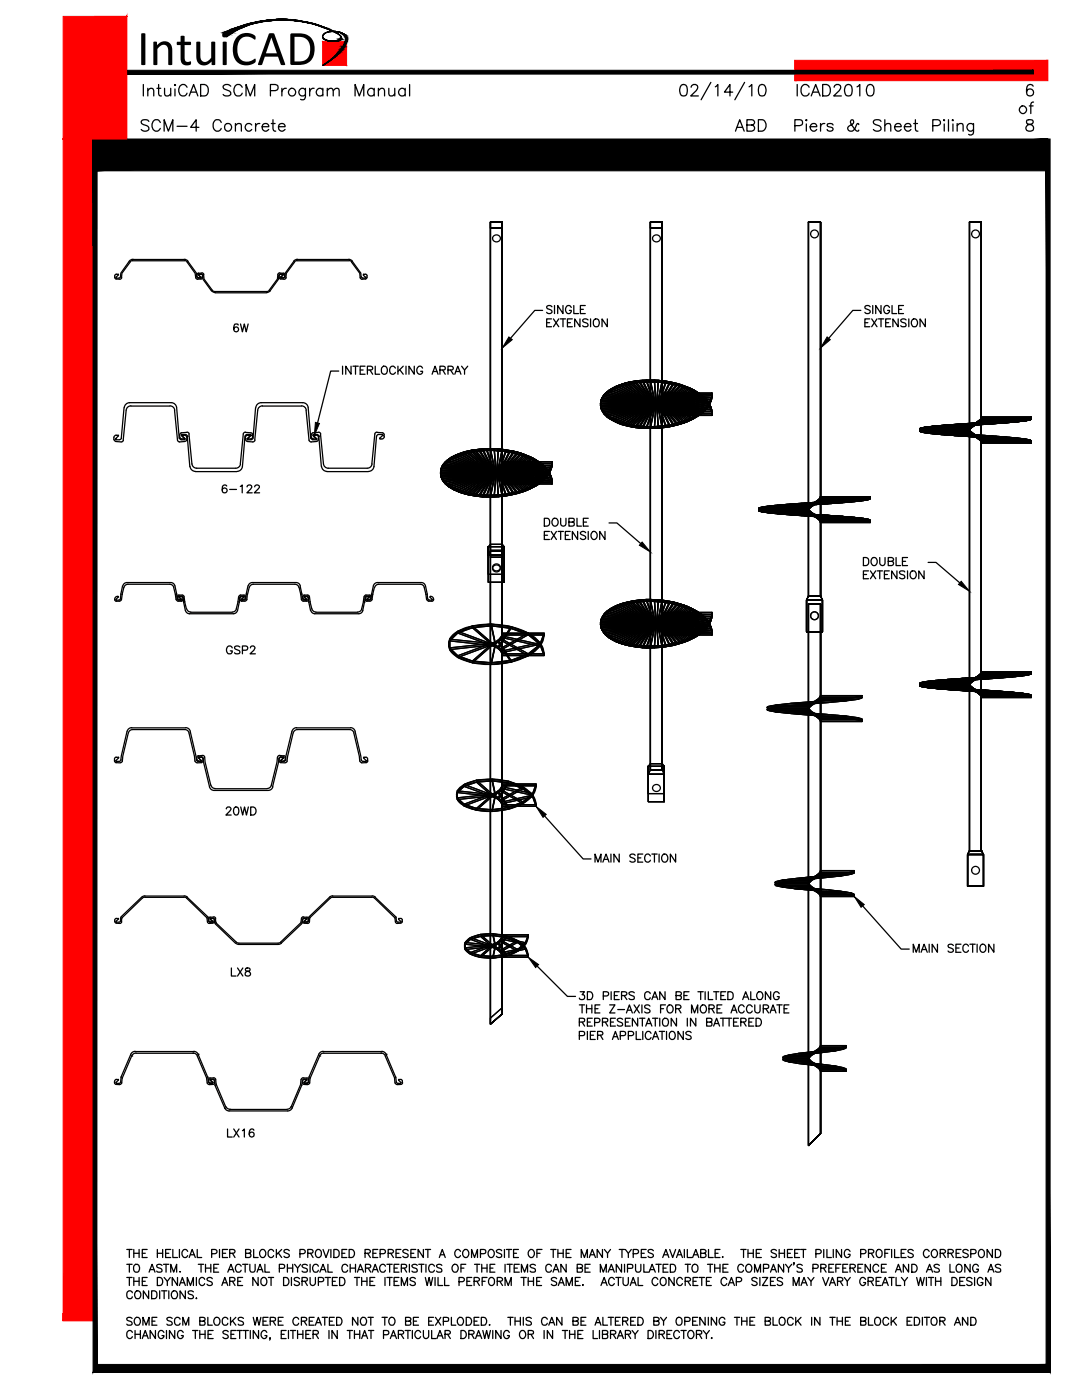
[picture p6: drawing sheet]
<svg xmlns="http://www.w3.org/2000/svg" width="216mm" height="279mm" viewBox="0 0 216 279" stroke-linecap="round" stroke-linejoin="round" font-family="sans-serif">
<defs><g id="words">
<text font-size="10" x="27.3" y="13">IntuiCAD</text>
</g></defs>
<!-- layer: S-SECT-STEL -->
<g fill="none" stroke="#000" stroke-width=".25">
<path d="M97.9 45.5h2.3v64.4h-2.3zM97.9 44.3v65.6v-65.6h2.3v64.3h-2.3v1.3h2.3v-65.6v1.2h-2.3v-1.2h2.3h-2.3v1.2h2.3v64.4h-2.3h2.3h-2.3zM97.9 44.3h2.3v65.6h-2.3v-1.3h2.3v-64.3h-2.3v1.2h2.3v64.4v-65.6zM129.8 45.5h2.4v108.1h-2.4zM129.8 44.3v109.3v-109.3h2.4v108.1h-2.4v1.2h2.4v-109.3v1.2h-2.4v-1.2h2.4h-2.4v1.2h2.4v108.1h-2.4h2.4h-2.4zM129.8 44.3h2.4v109.3h-2.4v-1.2h2.4v-108.1h-2.4v1.2h2.4v108.1v-109.3zM161.3 44.3h2.4v74.7h-2.4zM161.3 44.3h2.4v74.7h-2.4h2.4v-74.7v74.7h-2.4zM161.3 44.3h2.4h-2.4v74.7v-74.7h2.4h-2.4h2.4v74.7h-2.4h2.4v-74.7h-2.4h2.4v74.7h-2.4h2.4v-74.7zM193.4 44.3h2.4v125.5h-2.4zM193.4 44.3h2.4v125.5h-2.4h2.4v-125.5v125.5h-2.4zM193.4 44.3h2.4h-2.4v125.5v-125.5h2.4h-2.4h2.4v125.5h-2.4h2.4v-125.5h-2.4h2.4v125.5h-2.4h2.4v-125.5z"/>
<path d="M120 79.8l-.1 .7 .1-.3M120 79.8v.4M120.1 79.5l-.1 .3 9.8 .7-9.9-.3 .1-.4M120.1 79.5l9.7 1-9.8-.7M120.1 79.5l-.1 .7 .1-.4M120.1 79.8l-.1 .4 9.8 .7-9.9-.4 .1-.3M120.1 79.8l9.7 1.1-9.8-.7M120.1 79.5v.3M120.3 79.1l-.2 .4v.3l.2-.3M120.3 79.1v.4M120.5 78.8l-.2 .3 9.5 1.4-9.7-1 .2-.4M120.5 78.8l9.3 1.7-9.5-1.4"/>
<path d="M120.5 78.8l-.2 .3v.4l.2-.4M120.5 79.1l-.2 .4 9.5 1.4-9.7-1.1 .2-.3M120.5 79.1l9.3 1.8-9.5-1.4M120.5 78.8v.3M120.8 78.5l-.3 .3 9.4 1.7M120.8 78.5l-.3 .3v.3l.3-.3M120.8 78.8l.3-.3 8.8 2.4zM120.8 78.8l9.1 2.1-9.4-1.8zM120.8 78.5v.3M120.8 78.5l9.1 2M121.1 78.2l.4-.3 8.4 2.7zM121.1 78.2l-.3 .3 9.1 2"/>
<path d="M121.1 78.2l-.3 .3v.3l.3-.3M121.1 78.5l.4-.3 8.4 2.7zM121.1 78.2v.3M121.1 78.2l8.8 2.3M121.5 77.9l.5-.3 8 3zM121.5 77.9l-.4 .3v.3l.4-.3M121.5 78.2l.5-.3 8 3zM121.5 77.9v.3M122 77.6l.5-.2 7.5 3.2zM122 77.6l-.5 .3v.3l.5-.3M122 77.9l.5-.2 7.5 3.2zM122 77.6v.3"/>
<path d="M122.5 77.4l.5-.3 7.1 3.5zM122.5 77.4l-.5 .2v.3l.5-.2M122.5 77.7l.5-.3 7.1 3.6zM122.5 77.4v.3M123 77.1l.5-.2 6.7 3.7zM123 77.1l-.5 .3v.3l.5-.3M123 77.4l.5-.2 6.7 3.8zM123 77.1v.3M123.5 76.9l.6-.2 6.1 3.9zM123.5 76.9l-.5 .2v.3l.5-.2M123.5 77.2l.6-.2 6.1 4zM123.5 76.9v.3"/>
<path d="M124.1 76.7l.6-.2 5.6 4.2zM124.1 76.7l-.6 .2v.3l.6-.2M124.1 77l.6-.2 5.6 4.2zM124.1 76.7v.3M124.7 76.5l.7-.2 5 4.4zM124.7 76.5l-.6 .2v.3l.6-.2M124.7 76.8l.7-.1 5 4.3zM124.7 76.5v.3M125.4 76.3l.7-.1 4.4 4.5zM125.4 76.3l-.7 .2v.3l.7-.1M125.4 76.7l.7-.2 4.4 4.5zM125.4 76.3v.4"/>
<path d="M126.1 76.2l.7-.2 3.7 4.7zM126.1 76.2l-.7 .1v.4l.7-.2M126.1 76.5l.7-.1 3.7 4.7zM126.1 76.2v.3M126.8 76h.7l3.1 4.7zM126.8 76l-.7 .2v.3l.7-.1M126.8 76.4l.7-.1 3.1 4.8zM126.8 76v.4M127.5 76l.8-.1 2.4 4.9zM127.5 76h-.7v.4l.7-.1M127.5 76.3h.8l2.4 4.8zM127.5 76v.3"/>
<path d="M128.3 75.9h.7l1.8 4.9zM128.3 75.9l-.8 .1v.3h.8M128.3 76.3l.7-.1 1.8 5zM128.3 75.9v.4M129 75.9h.8l1 5zM129 75.9h-.7v.4l.7-.1M129 76.2h.8l1 5zM129 75.9v.3M129.8 75.9h-.8v.3h.8M129.8 75.9v.3M130.6 75.9h.7l-.3 5.1zM130.6 75.9h-.8l1.1 5"/>
<path d="M130.6 75.9h-.8v.3h.8M130.6 76.2l.7 .1-.3 5zM130.6 75.9l.3 5.4-1.1-5.1h.8M130.6 75.9v.3M131.3 79.9l2.3 4.9-.7 .1-1.7-4.9zM131.3 79.9l3.1 4.7-.8 .2zM131.3 75.9l.8 .1-1 5zM131.3 79.9l3.8 4.6-.7 .1zM131.3 75.9h-.7v.3l.7 .1M131.3 76.3h.8l-1 5zM131.3 75.9v.4M131.4 79.8l.1-.1 4.3 4.6-.7 .2z"/>
<path d="M131.5 79.7l5 4.3-.7 .3zM131.6 79.7v-.1l5.6 4.2-.7 .2zM131.7 79.5l6.1 4-.6 .3zM131.7 79.5l6.7 3.7-.6 .3zM131.7 79.9l6.1 3.9-.6 .3zM131.7 79.9l6.7 3.6-.6 .3zM131.8 79.4l7.2 3.5-.6 .3zM131.8 79.7l7.2 3.5-.6 .3zM131.9 79.3l7.6 3.2-.5 .4zM131.9 79.3v-.1l8 3-.4 .3zM131.9 79.6l7.6 3.3-.5 .3zM131.9 79.6l8 2.9-.4 .4z"/>
<path d="M132 79.1l8.4 2.7-.5 .4zM132 79.5l8.4 2.6-.5 .4zM132 79.1l8.8 2.3-.4 .4zM132 79.4l8.8 2.4-.4 .3zM132.1 79l9 2-.3 .4zM132.1 78.9l9.3 1.7-.3 .4zM132.1 79.3l9 2.1-.3 .4zM132.1 79.2l9.3 1.8-.3 .4zM132.1 76l.8 .1-1.7 4.9zM132.1 78.8l9.5 1.4-.2 .4zM132.1 78.7l9.7 1.1-.2 .4zM132.1 76l-.8-.1v.4h.8"/>
<path d="M132.1 76.3l.8 .1-1.7 5zM132.1 79.1l9.5 1.4-.2 .5zM132.1 79.1l9.7 1-.2 .4zM132.1 76v.3M132.2 78.6l9.8 .7-.2 .5zM132.2 78.5l9.9 .4-.1 .4zM132.2 78.5h9.9v.4zM132.2 78.5a2.76 2.76 0 0 1-2.4 2l.8 .2 .7 .4a1.95 1.95 0 0 1 .9 1.5M132.2 78.5h9.9v.3h-9.9zM132.2 79l9.8 .7-.2 .4zM132.2 78.9l9.9 .4-.1 .4zM132.2 78.8h9.9v.5z"/>
<path d="M132.9 76.1l.7 .1-2.3 4.9-.1-.1zM132.9 76.1l-.8-.1v.3l.8 .1M132.9 76.4l.7 .2-2.3 4.9zM132.9 76.1v.3M133.6 76.2l.8 .2-3.1 4.8zM133.6 76.2l-.7-.1v.3l.7 .2M133.6 76.6l.8 .1-3.1 4.8zM133.6 76.2v.4M134.4 76.4l.7 .2-3.7 4.7zM134.4 76.4l-.8-.2v.4l.8 .1M134.4 76.7l.7 .2-3.7 4.7zM134.4 76.4v.3"/>
<path d="M135.1 76.6l.7 .2-4.4 4.5zM135.1 76.6l-.7-.2v.3l.7 .2M135.1 76.9l.7 .2-4.4 4.5zM135.1 76.6v.3M135.8 76.8l.7 .2-4.9 4.4-.1-.1zM135.8 76.8l-.7-.2v.3l.7 .2M135.8 77.1l.7 .3-4.9 4.3-.1-.1zM135.8 76.8v.3M136.5 77l-.7-.2v.3l.7 .3M136.5 77v.4M137.2 77.3l-.7-.3v.4l.7 .2M137.2 77.3v.3"/>
<path d="M137.8 77.5l-.6-.2v.3l.6 .3M137.8 77.5v.4M138.4 77.8l-.6-.3v.4l.6 .3M138.4 77.8v.4M139 78.2l-.6-.4v.4l.6 .3M139 78.2v.3M139.5 78.5l-.5-.3v.3l.5 .3M139.5 78.5v.3M139.9 78.8l-.4-.3v.3l.4 .4M139.9 78.8v.4M140.4 79.2l-.5-.4v.4l.5 .4M140.4 79.2v.4"/>
<path d="M140.8 79.6l-.4-.4v.4l.4 .3M140.8 79.6v.3M141.1 80l-.3-.4v.3l.3 .5M141.1 80v.4M141.8 79.8l.2-.5-.2 .8M141.8 79.8v.3M142 79.3l.1-.4-.1 .8M142 79.3v.4M142.1 78.5a5.2 5.2 0 0 1-3.1 4.4 19.1 19.1 0 0 1-16.5 .8 3.7 3.7 0 0 1-2.6-3.5 4.7 4.7 0 0 1 3.1-3.1 19.1 19.1 0 0 1 16.5 1.4 4.9 4.9 0 0 1 2.6 4.1h-9.9M142.1 78.8h-9.9a2.76 2.76 0 0 1-2.4 2.1l.6 .1 .9 .5a1.95 1.95 0 0 1 .9 1.4M142.1 78.8a5.2 5.2 0 0 1-3.1 4.4 19.4 19.4 0 0 1-16 1.1 4.5 4.5 0 0 1-3.2-3.4 3.9 3.9 0 0 1 2.7-3.2 18.9 18.9 0 0 1 17 1.1 4.9 4.9 0 0 1 2.6 4.1v-.8v.8M142.1 78.9v-.4v.8"/>
<path d="M142.1 78.8a5.2 5.2 0 0 1-3.1 4.4 19.4 19.4 0 0 1-16 1.1 4.5 4.5 0 0 1-3.2-3.4 3.9 3.9 0 0 1 2.7-3.2 18.9 18.9 0 0 1 17 1.1 4.9 4.9 0 0 1 2.6 4.1M142.1 78.5a5.2 5.2 0 0 1-3.1 4.4 19.1 19.1 0 0 1-16.5 .8 3.7 3.7 0 0 1-2.6-3.5 4.7 4.7 0 0 1 3.1-3.1 19.1 19.1 0 0 1 16.5 1.4 4.9 4.9 0 0 1 2.6 4.4M142.1 78.8a5.2 5.2 0 0 1-3.1 4.4 19.4 19.4 0 0 1-16 1.1 4.5 4.5 0 0 1-3.2-3.4 3.9 3.9 0 0 1 2.7-3.2 18.9 18.9 0 0 1 17 1.1 4.9 4.9 0 0 1 2.6 4.1h-9.9M142.1 78.5v.3M142.1 78.9v.4M87.9 94.2l.1 .7-.1-.4M87.9 94.2v.3M88 93.9l-.1 .3h10l-9.9 .3-.1-.3M88 94.5v.4l9.9-.7-9.7 1-.2-.3M88 93.9l9.9 .3h-10M88 94.5l9.9-.3-9.9 .7M88 93.9l-.1 .6 .1-.3"/>
<path d="M88 94.5v.7v-.3M88 94.2l-.1 .3h10l-9.9 .4-.1-.4M88 94.9v.3l9.9-.7-9.7 1.1-.2-.4M88 94.2l9.9 .3h-10M88 94.9l9.9-.4-9.9 .7M88 93.9v.3M88 94.5v.4M88 93.5v.7v-.4M88 94.9l.2 .7-.2-.4M88 93.5v.3M88 94.9v.3M88.2 93.1l-.2 .4 9.9 .7-9.9-.3v-.4"/>
<path d="M88.2 95.2l9.7-1-9.6 1.4zM88.2 93.1l9.7 1.1-9.9-.7M88.2 93.1l-.2 .7 .2-.3M88.2 95.2l.1 .7-.1-.3M88.2 93.5l-.2 .3 9.9 .7-9.9-.3v-.4M88.2 95.6l9.7-1.1-9.6 1.4zM88.2 93.5l9.7 1-9.9-.7M88.2 93.1v.4M88.2 95.2v.4M88.3 95.6l.3 .3 9.3-1.7-9 2-.3-.3M88.3 95.6l9.6-1.4-9.3 1.7M88.3 92.8l-.1 .7 .1-.4"/>
<path d="M88.3 95.6l.3 .3v.3l-.3-.3M88.3 95.9l.3 .3 9.3-1.7-9 2.1-.3-.4M88.3 95.9l9.6-1.4-9.3 1.7M88.3 92.8v.3M88.3 95.6v.3M88.6 92.5l-.3 .3 9.6 1.4-9.7-1.1 .1-.3M88.6 92.5l9.3 1.7-9.6-1.4M88.6 92.5l-.3 .3v.3l.3-.2M88.6 95.9l.3 .3v.4l-.3-.4M88.6 92.9l-.3 .2 9.6 1.4-9.7-1 .1-.4M88.6 92.9l9.3 1.6-9.6-1.4M88.6 92.5v.4"/>
<path d="M88.6 95.9v.3M88.9 92.2l.3-.3 8.8 2.3zM88.9 92.2l-.3 .3 9.3 1.7M88.9 92.2l-.3 .3v.4l.3-.4M88.9 96.2l.3 .3v.4l-.3-.3M88.9 92.5l.3-.3 8.8 2.4zM88.9 92.5l9 2.1-9.3-1.7zM88.9 96.6l9.1-2.1-8.8 2.4zM88.9 92.2l9 2M88.9 92.2v.3M88.9 96.2v.4M89.2 91.9l.4-.3 8.4 2.6z"/>
<path d="M89.2 96.5l8.8-2.3-8.4 2.6zM89.2 91.9l-.3 .3v.3l.3-.3M89.2 96.5l.4 .3v.4l-.4-.3M89.2 92.2l.4-.3 8.4 2.7zM89.2 96.9l8.8-2.4-8.4 2.7zM89.2 91.9v.3M89.2 96.5v.4M89.6 91.6l.4-.3 8.1 2.9zM89.6 96.8l8.5-2.7-8.1 3zM89.6 91.6l-.4 .3v.3l.4-.3M89.6 96.8l.4 .3v.3l-.4-.2M89.6 91.9l.4-.3 8.1 3z"/>
<path d="M89.6 97.2l8.5-2.7-8.1 2.9zM89.6 91.6v.3M89.6 96.8v.4M90 91.3l.5-.3 7.6 3.2zM90 97.1l8.1-3-7.6 3.3zM90 91.3l-.4 .3v.3l.4-.3M90 97.1l.5 .3v.3l-.5-.3M90 91.6l.5-.2 7.6 3.2zM90 97.4l8.1-2.9-7.6 3.2zM90 91.3v.3M90 97.1v.3M90.5 91l.5-.2 7.2 3.5z"/>
<path d="M90.5 97.4l7.7-3.3-7.2 3.5zM90.5 91l-.5 .3v.3l.5-.2M90.5 97.4l.5 .2v.3l-.5-.2M90.5 91.4l.5-.3 7.2 3.5zM90.5 97.7l7.7-3.2-7.2 3.4zM90.5 91v.4M90.5 97.4v.3M91 90.8l.6-.2 6.6 3.7zM91 97.6l7.2-3.5-6.6 3.7zM91 90.8l-.5 .2v.4l.5-.3M91 97.6l.6 .2v.4l-.6-.3M91 91.1l.6-.2 6.6 3.7z"/>
<path d="M91 97.9l7.2-3.4-6.6 3.7zM91 90.8v.3M91 97.6v.3M91.6 90.6l.6-.2 6.1 3.9zM91.6 97.8l6.7-3.7-6.1 4zM91.6 90.6l-.6 .2v.3l.6-.2M91.6 97.8l.6 .3v.3l-.6-.2M91.6 90.9l.6-.2 6.1 4zM91.6 98.2l6.7-3.8-6.1 4zM91.6 90.6v.3M91.6 97.8v.4M92.2 90.4l.6-.3 5.6 4.2z"/>
<path d="M92.2 98.1l6.2-4.1-5.6 4.2zM92.2 90.4l-.6 .2v.3l.6-.2M92.2 98.1l.6 .1v.4l-.6-.2M92.2 90.7l.6-.2 5.6 4.2zM92.2 98.4l6.2-4-5.6 4.2zM92.2 90.4v.3M92.2 98.1v.3M92.8 98.2l5.7-4.2-5 4.4zM92.8 90.1l-.6 .3v.3l.6-.2M92.8 98.2l.7 .2v.3l-.7-.1M92.8 98.6l5.7-4.2-5 4.3zM92.8 90.1v.4"/>
<path d="M92.8 98.2v.4M93.5 90l-.7 .1 5.7 4.3M93.5 98.4l5-4.4-4.3 4.5zM93.5 90l-.7 .1v.4l.7-.1M93.5 98.4l.7 .1v.4l-.7-.2M93.5 90.4l-.7 .1 5.7 4.2M93.5 90l5 4.4M93.5 90v.4M93.5 98.4v.3M93.5 90.4l5 4.3M94.2 89.8h.7l3.7 4.6zM94.2 89.8l-.7 .2 5 4.4"/>
<path d="M94.2 89.8l-.7 .2v.4l.7-.2M94.2 98.5l.7 .2v.3l-.7-.1M94.2 90.2l.7-.1 3.7 4.7zM94.2 90.2l-.7 .2 5 4.3M94.2 89.8l4.3 4.6M94.2 89.8v.4M94.2 98.5v.4M94.2 90.2l4.3 4.5M94.9 89.8l.7-.1 3.1 4.8zM94.9 89.8h-.7v.4l.7-.1M94.9 98.7h.7v.4l-.7-.1M94.9 90.1l.7-.1 3.1 4.8z"/>
<path d="M94.9 89.8v.3M94.9 98.7v.3M95.6 89.7l.7-.1 2.4 4.9zM95.6 89.7l-.7 .1v.3l.7-.1M95.6 98.7l.7 .1v.4l-.7-.1M95.6 90l.7-.1 2.4 4.9zM95.6 89.7v.3M95.6 98.7v.4M96.3 89.6l.8-.1 1.7 5zM96.3 89.6l-.7 .1v.3l.7-.1M96.3 98.8h.8v.4h-.8M96.3 89.9h.8l1.7 4.9z"/>
<path d="M96.3 89.6v.3M96.3 98.8v.4M97.1 89.5h.8l1 5zM97.1 89.5l-.8 .1v.3h.8M97.1 98.8l.8 .1v.3h-.8M97.1 89.9h.8l1 5zM97.1 89.5v.4M97.1 98.8v.4M97.9 89.5h-.8v.4h.8M97.9 98.9l.7-.1v.4h-.7M97.9 89.5v.4M97.9 98.9v.3"/>
<path d="M97.9 94.2l-8.7 2.3-.3-.3M97.9 94.2l-9 2M98.5 94.4l-4.3 4.5-.7-.2M98.5 94.4l-5 4.3M98.5 94l-3.6 4.7-.7-.2zM98.5 94.3l-3.6 4.7-.7-.1zM98.6 94l-3 4.7h-.7zM98.6 94.3l-3 4.8-.7-.1zM98.6 89.5l.8 .1-.3 5zM98.6 89.5h-.7l1.1 5.1M98.6 98.8h.8l-.3-5.1-.5 5.5M98.6 89.5h-.7v.4h.7"/>
<path d="M98.6 98.8h.8v.3l-.8 .1M98.6 89.9l.8 .1-.3 5zM98.6 89.5l.4 5.4-1.1-5h.7M98.6 89.5v.4M98.6 98.8v.4M98.7 94l-2.4 4.8-.7-.1zM98.7 94.3l-2.4 4.9-.7-.1zM98.7 93.9l-1.6 4.9h-.8zM98.7 94.2l-1.6 5h-.8zM98.8 93.9l-.9 5-.8-.1zM98.8 94.2l-.9 5h-.8zM98.9 93.8l-.3 5-.7 .1z"/>
<path d="M98.9 94.2l-.3 5h-.7zM99 94.1l.4 5-.8 .1M99.1 93.7l1.1 5-.8 .1zM99.1 94.1l1.1 4.9-.8 .1zM99.2 93.7l1.8 4.9-.8 .1zM99.2 94l1.8 4.9-.8 .1zM99.3 93.7l2.4 4.8-.7 .1zM99.3 94l2.4 4.8-.7 .1zM99.3 93.6l.1-.1 3.1 4.8-.8 .2zM99.4 93.5l3.8 4.6-.7 .2zM99.4 93.9l3.1 4.8-.8 .1-2.4-4.8zM99.4 93.9l3.8 4.6-.7 .2z"/>
<path d="M99.4 89.6l.8 .1-1 5zM99.4 89.6l-.8-.1v.4l.8 .1M99.4 98.8l.8-.1v.3l-.8 .1M99.4 90h.8l-1 5.1zM99.4 89.6v.4M99.4 98.8v.3M99.6 93.4l4.3 4.5-.7 .2-3.7-4.6zM99.6 93.4l5 4.3-.7 .2zM99.6 93.7l4.3 4.6-.7 .2-3.7-4.7zM99.6 93.7l5 4.4-.7 .2zM99.6 95.1l5-4.4 .6 .2zM99.6 95.4l5-4.4 .6 .3z"/>
<path d="M99.7 95.1l5.5-4.2 .7 .3-6.1 4zM99.7 93.3l5.5 4.2-.6 .2zM99.7 93.3l6.2 3.9-.7 .3zM99.7 95.4l5.5-4.1 .7 .2-6.1 4zM99.7 93.6l5.5 4.2-.6 .3zM99.7 93.6l6.2 3.9-.7 .3zM99.8 95.2l6.1-4 .6 .3zM99.8 95.5l6.1-4 .6 .3zM99.8 95.3l6.7-3.8 .5 .3zM99.8 93.1l6.7 3.8-.6 .3zM99.8 93.1h.1l7.1 3.5-.5 .3zM99.8 95.6l6.7-3.8 .5 .4-7.1 3.5z"/>
<path d="M99.8 93.5l6.7 3.7-.6 .3zM99.9 95.3l7.1-3.5 .6 .4zM99.9 95.7l7.1-3.5 .6 .3zM99.9 93.4l7.1 3.5-.5 .3-6.7-3.7zM99.9 95.4l7.7-3.2 .4 .3zM99.9 93l7.7 3.2-.6 .4zM99.9 95.7l7.7-3.2 .4 .4zM99.9 93.3l7.7 3.3-.6 .3zM100 95.5l8-3 .4 .4-8.3 2.7zM100 92.9l8 3-.4 .3zM100 92.9l.1-.1 8.3 2.7-.4 .4zM100 95.8l8-2.9 .4 .3-8.3 2.7z"/>
<path d="M100 93.2l8 3-.4 .4zM100 93.2l8.4 2.7-.4 .3zM100.1 95.6l8.7-2.3 .4 .4zM100.1 95.6l8.3-2.7 .4 .4zM100.1 92.8l8.7 2.3-.4 .4M100.1 92.8l9.1 1.9-.4 .4M100.1 96l8.7-2.4 .4 .4zM100.1 95.9l8.3-2.7 .4 .4zM100.1 93.1l8.7 2.3-.4 .5zM100.1 92.8l8.3 2.7M100.1 92.8l8.7 2.3M100.1 95.7l9.1-2 .3 .4z"/>
<path d="M100.1 96.1l9.1-2.1 .3 .4zM100.1 93l9.1 2.1-.4 .3zM100.1 95.8l9.4-1.7 .2 .4zM100.1 92.6l9.4 1.7-.3 .4zM100.1 96.2l9.4-1.8 .2 .4zM100.1 92.9l9.4 1.7-.3 .5zM100.2 96l9.7-1.1 .2 .5zM100.2 95.9l9.5-1.4 .2 .4zM100.2 89.7l.8 .1-1.7 5zM100.2 92.5l9.5 1.4-.2 .4zM100.2 92.4l9.7 1-.2 .5-9.5-1.4zM100.2 89.7l-.8-.1v.4h.8"/>
<path d="M100.2 98.7l.8-.1v.3l-.8 .1M100.2 96.3l9.7-1 .2 .4zM100.2 96.2l9.5-1.4 .2 .5zM100.2 90l.8 .1-1.7 5zM100.2 92.9l9.5 1.3-.2 .4zM100.2 92.8l9.7 1-.2 .4zM100.2 89.7v.3M100.2 98.7v.3M100.2 96.2l9.9-.4v.4zM100.2 96.1l9.9-.7v.4zM100.2 92.3l9.9 .7-.2 .4zM100.2 92.2l9.9 .4v.4z"/>
<path d="M100.2 92.1h9.9v.5zM100.2 96.2h9.9v.4h-9.9zM100.2 92.1h9.9v.4h-9.9zM100.2 96.5l9.9-.3v.4zM100.2 96.4l9.9-.7v.5zM100.2 92.6l9.9 .8-.2 .4-9.7-1zM100.2 92.6l9.9 .3v.5zM100.2 92.5h9.9v.4zM101 89.8l.7 .1-2.4 4.9zM101 89.8l-.8-.1v.3l.8 .1M101 98.6l.7-.1v.3l-.7 .1M101 90.1l.7 .2-2.4 4.8z"/>
<path d="M101 89.8v.3M101 98.6v.3M101.7 89.9l.8 .2-3.1 4.7zM101.7 89.9l-.7-.1v.3l.7 .2M101.7 98.5l.8-.2v.4l-.8 .1M101.7 90.3l.8 .1-3.1 4.8zM101.7 89.9v.4M101.7 98.5v.3M102.5 90.1l.7 .1-3.7 4.7-.1-.1zM102.5 90.1l-.8-.2v.4l.8 .1M102.5 98.3l.7-.2v.4l-.7 .2M102.5 90.4l.7 .2-3.7 4.7-.1-.1z"/>
<path d="M102.5 90.1v.3M102.5 98.3v.4M103.2 90.2l.7 .2-4.4 4.5zM103.2 90.2l-.7-.1v.3l.7 .2M103.2 98.1l.7-.2v.4l-.7 .2M103.2 90.6l.7 .2-4.4 4.5zM103.2 90.2v.4M103.2 98.1v.4M103.9 90.4l.7 .3-5 4.4v-.1zM103.9 90.4l-.7-.2v.4l.7 .2M103.9 97.9l.7-.2v.4l-.7 .2M103.9 90.8l.7 .2-5 4.4v-.1z"/>
<path d="M103.9 90.4v.4M103.9 97.9v.4M104.6 90.7l-.7-.3v.4l.7 .2M104.6 97.7l.6-.2v.3l-.6 .3M104.6 90.7v.3M104.6 97.7v.4M105.2 90.9l-.6-.2v.3l.6 .3M105.2 97.5l.7-.3v.3l-.7 .3M105.2 90.9v.4M105.2 97.5v.3M105.9 91.2l-.7-.3v.4l.7 .2M105.9 97.2l.6-.3v.3l-.6 .3"/>
<path d="M105.9 91.2v.3M105.9 97.2v.3M106.5 91.5l-.6-.3v.3l.6 .3M106.5 96.9l.5-.3v.3l-.5 .3M106.5 91.5v.3M106.5 96.9v.3M107 91.8l-.5-.3v.3l.5 .4M107 96.6l.6-.4v.4l-.6 .3M107 91.8v.4M107 96.6v.3M107.6 92.2l-.6-.4v.4l.6 .3M107.6 96.2l.4-.3v.3l-.4 .4"/>
<path d="M107.6 92.2v.3M107.6 96.2v.4M108 92.5l-.4-.3v.3l.4 .4M108 95.9l.4-.4v.4l-.4 .3M108 92.5v.4M108 95.9v.3M108.4 92.9l-.4-.4v.4l.4 .3M108.4 95.5l.4-.4v.3l-.4 .5M108.4 92.9v.3M108.4 95.5v.4M108.8 93.3l-.4-.4v.3l.4 .4M108.8 95.1l.4-.4v.4l-.4 .3"/>
<path d="M108.8 93.3v.3M108.8 95.1v.3M109.2 93.7l-.4-.4v.3l.4 .4M109.2 94.7l.3-.4v.3l-.3 .5M109.2 93.7v.3M109.2 94.7v.4M109.5 94.1l-.3-.4v.3l.3 .4M109.5 94.3l.2-.4v.3l-.2 .4M109.5 94.1v.5M109.7 94.5l-.2-.4v.3l.2 .4M109.7 93.9l.2-.5-.2 .8M109.7 93.9v.3"/>
<path d="M109.7 94.5v.3M109.9 94.9l-.2-.4 .2 .8M109.9 93.4l.2-.4-.2 .8M109.9 93.4v.4M109.9 94.9v.4M110.1 95.4l-.2-.5 .2 .8M110.1 93v-.4v.8M110.1 93v.4M110.1 95.4v.3M110.1 92.1h-9.9a2.76 2.76 0 0 1-2.3 2.1l.8 .3 .6 .3a1.84 1.84 0 0 1 .9 1.4M110.1 92.1a5.9 5.9 0 0 1-3.6 4.8 19.5 19.5 0 0 1-16 .5 3.8 3.8 0 0 1-2.5-3.5 4.6 4.6 0 0 1 3-3.1 19.1 19.1 0 0 1 16.6 1.4 5.2 5.2 0 0 1 2.5 4h-9.9M110.1 92.1a5.9 5.9 0 0 1-3.6 4.8 19.5 19.5 0 0 1-16 .5 3.8 3.8 0 0 1-2.5-3.5 4.6 4.6 0 0 1 3-3.1 19.1 19.1 0 0 1 16.6 1.4 5.2 5.2 0 0 1 2.5 4"/>
<path d="M110.1 92.5h-9.9a2.68 2.68 0 0 1-2.3 2l.8 .3 .9 .5a1.61 1.61 0 0 1 .6 1.3M110.1 92.5a5.9 5.9 0 0 1-3.6 4.7 19.5 19.5 0 0 1-16 .5 3.8 3.8 0 0 1-2.5-3.5 4.6 4.6 0 0 1 3-3.1 19.3 19.3 0 0 1 16 1.1 5.7 5.7 0 0 1 3.1 4.4v-.8v.8M110.1 95.8v-.4v.8M110.1 92.6v-.5v.8M110.1 92.5a5.9 5.9 0 0 1-3.6 4.7 19.5 19.5 0 0 1-16 .5 3.8 3.8 0 0 1-2.5-3.5 4.6 4.6 0 0 1 3-3.1 19.3 19.3 0 0 1 16 1.1 5.7 5.7 0 0 1 3.1 4.4M110.1 92.1a5.9 5.9 0 0 1-3.6 4.8 19.5 19.5 0 0 1-16 .5 3.8 3.8 0 0 1-2.5-3.5 4.6 4.6 0 0 1 3-3.1 19.1 19.1 0 0 1 16.6 1.4 5.1 5.1 0 0 1 2.5 4.4M110.1 92.5a5.9 5.9 0 0 1-3.6 4.7 19.5 19.5 0 0 1-16 .5 3.8 3.8 0 0 1-2.5-3.5 4.6 4.6 0 0 1 3-3.1 19.3 19.3 0 0 1 16 1.1 5.7 5.7 0 0 1 3.1 4.4h-9.9M110.1 92.1v.4M110.1 92.6v.3M110.1 95.8v.4M119.8 80.5l.1 .7-.1-.3M119.8 80.5v.4"/>
<path d="M119.9 80.2l-.1 .3h10l-9.9 .4-.1-.4M119.9 80.9l.1 .3 9.8-.7-9.7 1-.1-.3M119.9 80.2l9.9 .3h-10M119.9 80.9l9.9-.4-9.8 .7M119.9 80.2l-.1 .7 .1-.4M119.9 80.9l.1 .6-.1-.3M119.9 80.5l-.1 .4h10l-9.9 .3-.1-.3M119.9 81.2l9.9-.4-9.8 .7zM119.9 80.5l9.9 .4h-10M119.9 80.2v.3M119.9 80.9v.3M120 81.2l.1 .7-.1-.4"/>
<path d="M120 81.5l.1 .4 9.7-1.1-9.5 1.4-.2-.3M120 81.5l9.8-.7-9.7 1.1M120 81.2v.3M120.1 81.5l9.7-1-9.5 1.4zM120.1 81.5l.2 .4v.3l-.2-.3M120.1 81.5v.4M120.3 81.9l.2 .3 9.4-1.7-9.1 2-.3-.3M120.3 81.9l9.5-1.4-9.3 1.7M120.3 81.9l.2 .3v.4l-.2-.4M120.3 82.2l.2 .4 9.4-1.8-9.1 2.1-.3-.3M120.3 82.2l9.5-1.4-9.3 1.8M120.3 81.9v.3"/>
<path d="M120.5 82.2l.3 .3v.4l-.3-.3M120.5 82.2v.4M120.8 82.5l.3 .4v.3l-.3-.3M120.8 82.9l9.1-2.1-8.8 2.4zM120.8 82.5v.4M121.1 82.9l.4 .2v.4l-.4-.3M121.1 83.2l8.8-2.4-8.4 2.7zM121.1 82.9v.3M121.5 83.1l8.5-2.7-8 3zM121.5 83.1l.5 .3v.3l-.5-.2M121.5 83.5l8.5-2.7-8 2.9zM121.5 83.1v.4"/>
<path d="M122 83.4l8-3-7.5 3.3zM122 83.4l.5 .3v.3l-.5-.3M122 83.7l8-2.9-7.5 3.2zM122 83.4v.3M122.5 83.7l7.6-3.3-7.1 3.5zM122.5 83.7l.5 .2v.4l-.5-.3M122.5 84l7.6-3.2-7.1 3.5zM122.5 83.7v.3M123 83.9l7.2-3.5-6.7 3.8zM123 83.9l.5 .3v.3l-.5-.2M123 84.3l7.2-3.6-6.7 3.8zM123 83.9v.4"/>
<path d="M123.5 84.2l6.7-3.8-6.1 3.9zM123.5 84.2l.6 .1v.4l-.6-.2M123.5 84.5l6.7-3.8-6.1 4zM123.5 84.2v.3M124.1 84.3l6.2-3.9-5.6 4.2zM124.1 84.3l.6 .3v.3l-.6-.2M124.1 84.7l6.2-4-5.6 4.2zM124.1 84.3v.4M124.7 84.6l5.7-4.2-5 4.3zM124.7 84.6l.7 .1v.4l-.7-.2M124.7 84.9l5.7-4.2-5 4.4zM124.7 84.6v.3"/>
<path d="M125.4 84.7l5.1-4.4-4.4 4.6zM125.4 84.7l.7 .2v.3l-.7-.1M125.4 85.1l5.1-4.4-4.4 4.5zM125.4 84.7v.4M126.1 84.9l.7 .1v.3l-.7-.1M126.1 84.9v.3M126.8 85l.7 .1v.3l-.7-.1M126.8 85v.3M127.5 85.1h.8v.3h-.8M127.5 85.1v.3M128.3 85.1h.7v.4l-.7-.1M128.3 85.1v.3"/>
<path d="M129 85.1h.8v.4h-.8M129 85.1v.4M129.8 85.1h.8v.4h-.8M129.8 85.1v.4M129.9 80.5l-8.8 2.4-.3-.4M129.9 80.5l-9.1 2M129.9 80.5l-8.4 2.6-.4-.2M129.9 80.5l-8.8 2.4M130.5 80.7l-3.7 4.6-.7-.1zM130.5 80.3l-3.7 4.7-.7-.1zM130.5 80.3l-3 4.8-.7-.1zM130.5 80.7l-3 4.7-.7-.1z"/>
<path d="M130.6 80.3l-2.3 4.8h-.8zM130.6 85.1h.7v.3l-.7 .1M130.6 80.6l-2.3 4.8h-.8zM130.6 85.1v.4M130.7 80.2l-1.7 4.9h-.7zM130.7 80.6l-1.7 4.9-.7-.1zM130.8 80.2l-1 4.9h-.8zM130.8 80.5l-1 5h-.8zM130.8 80.2l-.2 4.9h-.8zM130.8 80.5l-.2 5h-.8zM130.9 80.1l.4 5h-.7zM130.9 80.4l.4 5-.7 .1z"/>
<path d="M131 80.4l1.1 5h-.8M131.1 80l1.8 4.9-.8 .1zM131.1 80.4l1.8 4.9-.8 .1zM131.3 80.2l2.3 4.9-.7 .2-1.7-5zM131.3 80.2l3.1 4.8-.8 .1zM131.3 85.1l.8-.1-1-5 .2 5.4M131.3 85.1l.8-.1v.4h-.8M131.3 80.2l3.8 4.6-.7 .2zM131.3 85.1v.3M131.4 80.2l.1-.1 4.3 4.5-.7 .2zM131.5 80.1l5 4.3-.7 .2zM131.6 81.4l4.9-4.4 .7 .3z"/>
<path d="M131.6 81.7l4.9-4.3 .7 .2zM131.6 80v-.1l5.6 4.2-.7 .3zM131.6 81.4l5.6-4.1 .6 .2zM131.6 81.8l5.6-4.2 .6 .3zM131.7 81.5l6.1-4 .6 .3-6.6 3.8zM131.7 81.8l6.1-3.9 .6 .3-6.6 3.7zM131.8 81.6l6.6-3.8 .6 .4zM131.8 81.9l6.6-3.7 .6 .3zM131.8 81.6l7.2-3.4 .5 .3zM131.8 82l7.2-3.5 .5 .3zM131.9 81.7l7.6-3.2 .4 .3-8 3zM131.9 82.1l7.6-3.3 .4 .4-8 2.9z"/>
<path d="M131.9 81.8l8-3 .5 .4zM131.9 82.1l8-2.9 .5 .4zM132 81.9l8.4-2.7 .4 .4zM132 82.2l8.4-2.6 .4 .3zM132 82l8.8-2.4 .3 .4zM132 82.3l8.8-2.4 .3 .5zM132.1 82.1l9.3-1.7 .2 .4zM132.1 82.1l9-2.1 .3 .4zM132.1 82.5l9.3-1.8 .2 .5zM132.1 82.4l9-2 .3 .3zM132.1 82.3l9.7-1 .2 .4zM132.1 82.2l9.5-1.4 .2 .5z"/>
<path d="M132.1 85l.8-.1v.4l-.8 .1M132.1 82.6l9.7-1 .2 .4zM132.1 82.6l9.5-1.4 .2 .4zM132.1 85v.4M132.2 82.5l9.9-.4v.5zM132.2 82.4l9.8-.7 .1 .4zM132.2 82.6a2.76 2.76 0 0 0-2.4-2.1l1.4-.5a2.08 2.08 0 0 0 1-1.5h9.9a5.2 5.2 0 0 1-3.1 4.4 19.1 19.1 0 0 1-16.5 .8 3.7 3.7 0 0 1-2.6-3.5 4.7 4.7 0 0 1 3.1-3.1 19.1 19.1 0 0 1 16.5 1.4 4.9 4.9 0 0 1 2.6 4.1M132.2 82.6h9.9v.3h-9.9zM132.2 82.8l9.9-.3v.4zM132.2 82.7l9.8-.7 .1 .5zM132.9 84.9l.7-.1v.3l-.7 .2M132.9 84.9v.4"/>
<path d="M133.6 84.8l.8-.2v.4l-.8 .1M133.6 84.8v.3M134.4 84.6l.7-.1v.3l-.7 .2M134.4 84.6v.4M135.1 84.5l.7-.2v.3l-.7 .2M135.1 84.5v.3M135.8 84.3l.7-.3v.4l-.7 .2M135.8 84.3v.3M136.5 84l.7-.2v.3l-.7 .3M136.5 84v.4M137.2 83.8l.6-.3v.3l-.6 .3M137.2 83.8v.3"/>
<path d="M137.8 83.5l.6-.3v.3l-.6 .3M137.8 83.5v.3M138.4 83.2l.6-.3v.3l-.6 .3M138.4 83.2v.3M139 82.9l.5-.4v.4l-.5 .3M139 82.9v.3M139.5 82.5l.4-.3v.3l-.4 .4M139.5 82.5v.4M139.9 82.2l.5-.4v.3l-.5 .4M139.9 82.2v.3M140.4 81.8l.4-.4v.4l-.4 .3M140.4 81.8v.3"/>
<path d="M140.8 81.4l.3-.4v.4l-.3 .4M140.8 81.4v.4M141.1 81l.3-.4v.4l-.3 .4M141.1 81v.4M141.4 80.4l-.3-.4v.4l.3 .3M141.4 80.6l.2-.4-.2 .8M141.4 80.4v.6M141.6 80.8l-.2-.4 .2 .8M141.6 80.2l.2-.4-.2 .7M141.6 80.2v.3M141.6 80.8v.4M141.8 81.3l-.2-.5 .2 .8"/>
<path d="M141.8 81.3v.3M142 81.7l-.2-.4 .2 .7M142 81.7v.3M142.1 82.1l-.1-.4 .1 .8M142.1 82.1v.4M163.3 99.8l7.2-.1-.5 .1M163.5 99.6l8.4-.1zM163.5 100l8.4-.1-.4 .1M163.5 99.9h8.8zM163.6 99.5l9.1-.1zM163.6 99.9l9.1-.1-.4 .1M163.6 99.4h9.4z"/>
<path d="M163.6 99.8h9.4h-.3M163.6 99.3h9.6zM163.6 99.8l9.6-.1-.2 .1M163.6 99.7h9.8zM163.7 99.2h9.7zM163.7 99.2h9.8h-.1M163.7 99.2h9.8M163.7 99.2l9.9-.1zM163.7 99.7l9.8-.1-.1 .1M163.7 99.6l9.9-.1-.1 .1M163.7 99.5h9.9M163.7 99.5l-.3 .6-1.6 1.1a.79 .79 0 0 0-.5 .8 .79 .79 0 0 0 .6 .7l1.4 .9 .4 .7"/>
<path d="M163.7 99.1h9.9v.4h-9.9zM167.4 100l.7-.1-5 .1h8.4M167.4 100l.7-.1v.4h-.7M167.4 100v.3M168.1 99.9l.6-.1-5.6 .1h9.2M168.1 99.9l.6-.1v.5h-.6M168.1 99.9v.4M168.7 99.8h.7h-6.2h9.5M168.7 99.8h.7v.4l-.7 .1M168.7 99.8v.5M169.4 99.8h.6v.3l-.6 .1M169.4 99.8v.4"/>
<path d="M170 99.8l.5-.1v.4h-.5M170 99.8v.3M170.5 99.7l.5-.1-7.6 .1h10M170.5 99.7l.5-.1v.4l-.5 .1M170.5 99.7v.4M171 99.6h.5h-8.1h10.1M171 99.6h.5v.4h-.5M171 99.6v.4M171.5 99.6l.4-.1v.4l-.4 .1M171.5 99.6v.4M171.9 99.5h.4v.4h-.4M171.9 99.5v.4"/>
<path d="M172.3 99.5l.4-.1v.4l-.4 .1M172.3 99.5v.4M172.7 99.4h.3v.4h-.3M172.7 99.4v.4M173 99.8h-9.7h6.7h-.6M173 99.4l.2-.1v.4l-.2 .1M173 99.4v.4M173.2 99.3l.2-.1v.5h-.2M173.2 99.3v.4M173.4 99.2h.1v.4l-.1 .1M173.4 99.2v.5M173.5 99.2v.4"/>
<path d="M173.5 99.2h-9.8M173.6 99.2v.3M173.6 99.5h-10.1h8.8h-.4M173.6 99.1h-9.9l-.4 .7-1.5 1a.74 .74 0 0 0-.5 .7 .74 .74 0 0 0 .6 .7l1.5 1.1 .3 .6M173.6 99.1v.1a63.3 63.3 0 0 1-10.7 1.1l-3.8 .2a45 45 0 0 0-7.6 .9v.1a46.9 46.9 0 0 0 9.1 1l5.4 .4a40.6 40.6 0 0 1 7.6 .9l-9.9 .1M173.6 99.1v.1a63.3 63.3 0 0 1-10.7 1.1l-3.8 .2a45 45 0 0 0-7.6 .9v.1a46.9 46.9 0 0 0 9.1 1l5.4 .4a40.6 40.6 0 0 1 7.6 .9v.1M173.6 99.5a35 35 0 0 1-7.6 1l-6.9 .4a39.1 39.1 0 0 0-7.6 .9 1.21 1.21 0 0 0 1.2 .4l3 .4 10.3 .7a40.6 40.6 0 0 1 7.6 .9v-.4v.5M173.6 99.5a35 35 0 0 1-7.6 1l-6.9 .4a39.1 39.1 0 0 0-7.6 .9 1.21 1.21 0 0 0 1.2 .4l3 .4 10.3 .7a40.6 40.6 0 0 1 7.6 .9v.1M173.6 99.1v.1a63.3 63.3 0 0 1-10.7 1.1l-3.8 .2a45 45 0 0 0-7.6 .9v.1a46.9 46.9 0 0 0 9.1 1l5.4 .4a40.6 40.6 0 0 1 7.6 .9v.5M173.6 99.5a35 35 0 0 1-7.6 1l-6.9 .4a39.1 39.1 0 0 0-7.6 .9 1.21 1.21 0 0 0 1.2 .4l3 .4 10.3 .7a40.6 40.6 0 0 1 7.6 .9l-9.9 .1M173.6 99.1v.4M183.5 86.1h10.2h-8h.4"/>
<path d="M183.5 86h10.1l-9.1-.1 .3 .1M183.5 85.7h9.9M183.5 85.6h9.9zM183.5 85.6h9.9M183.5 85.7v.4M183.5 85.6v.4M183.5 85.6l.1-.1-.1 .5M183.5 86.1l9.9-.1v.1h-9.8M183.5 86h9.9M183.5 86l9.9-.1zM183.5 85.7l10.1-.1-8.8 .1M183.5 85.6v.5"/>
<path d="M183.6 85.9h9.9h-9.3h.3M183.6 85.7h9.8M183.6 85.5h9.8M183.6 85.7v.4M183.6 85.5l.2-.1v.5h-.2M183.6 86.1l9.9 .1zM183.6 85.9h9.8M183.6 85.7h10h-9.1M183.6 85.5l10.2-.1-7.7 .1M183.6 85.5v.6M183.8 85.9h9.7l-9.5-.1 .2 .1M183.8 85.8l-.2-.1 9.9 .1"/>
<path d="M183.8 85.4h9.7M183.8 85.8l-.2-.1v.4l.2 .1M183.8 85.4h.2v.4l-.2 .1M183.8 85.9h9.7M183.8 85.4h10h-7.2M183.8 85.4v.8M183.8 85.8h9.7M184 86.2h9.8l-7.7-.1 .5 .1M184 85.8h-.2h9.7M184 85.4h9.5zM184 85.8h-.2v.4h.2M184 85.4h.2v.3l-.2 .1"/>
<path d="M184 86.2h-.2h9.7M184 85.8h9.5M184 85.4v.8M184.2 86.3h9.7l-6.7-.1 .6 .1M184.2 85.4h9.3M184.2 85.9l-.2-.1v.4l.2 .1M184.2 85.4l.3-.1v.4h-.3M184.2 86.3l-.2-.1 9.5 .1M184.2 85.7h9.3zM184.2 85.4l9.7-.1-6.7 .1M184.2 85.4v.3M184.2 85.9v.4"/>
<path d="M184.5 86.3h9.5h-6.2h.6M184.5 85.9h-.3v.4h.3M184.5 85.3l.3-.1v.5h-.3M184.5 86.3h-.3l9.4 .1-9.1-.1 .3 .1M184.5 85.3v.4M184.5 85.9v.4M184.8 86h8.8zM184.8 85.2h8.8l-9.1 .1M184.8 86l-.3-.1v.4l.3 .1M184.8 85.2h.4v.4l-.4 .1M184.8 85.2v.5M184.8 86v.4"/>
<path d="M185.2 86.4h8.8l-5.6-.1 .7 .1M185.2 85.2l8.5-.1zM185.2 86h-.4v.4h.4M185.2 85.2l.5-.1v.4l-.5 .1M185.2 86.4h-.4h8.8M185.2 85.6h8.4M185.2 85.2v.4M185.2 86v.4M185.7 86.5h8.5h-4.4h.7M185.7 86.1l-.5-.1 8.5 .1M185.7 85.1h8M185.7 86.1l-.5-.1v.4l.5 .1"/>
<path d="M185.7 85.1h.4v.4h-.4M185.7 86.5l-.5-.1 8.5 .1M185.7 85.5h8l-10.2 .1M185.7 85.1h8.5h-4.4M185.7 85.1v.4M185.7 86.1v.4M186.1 86.5h8.2h-3.8h.7M186.1 85.1h7.6M186.1 86.1h-.4v.4h.4M186.1 85.1l.5-.1v.4l-.5 .1M186.1 86.5l7.7 .1zM186.1 86.5h-.4h8"/>
<path d="M186.1 85.1l8.2-.1-3.1 .1M186.1 85.1v.4M186.1 86.1v.4M186.6 86.2h7.2zM186.6 85h7.2M186.6 86.2l-.5-.1v.4l.5 .1M186.6 85h.6v.4h-.6M186.6 85l7.8-.1-2.4 .1M186.6 85v.4M186.6 86.2v.4M187.2 86.6l7.2 .1-2.4-.1 .7 .1M187.2 85h6.6"/>
<path d="M187.2 86.2h-.6v.4h.6M187.2 85l.6-.1v.4l-.6 .1M187.2 86.6h-.6h7.2M187.2 85v.4M187.2 86.2v.4M187.8 86.7h6.7h-1.8h.8M187.8 84.9h6.1M187.8 86.3l-.6-.1v.4l.6 .1M187.8 84.9h.6v.4h-.6M187.8 86.7l6.2 .1zM187.8 86.7l-.6-.1 6.7 .1M187.8 85.3h6.2z"/>
<path d="M187.8 84.9v.4M187.8 86.3v.4M188.4 84.9l5.6-.1zM188.4 86.3h-.6v.4l.6 .1M188.4 84.9l.7-.1v.4l-.7 .1M188.4 86.8h5.6zM188.4 85.3h5.6M188.4 84.9v.4M188.4 86.3v.5M189.1 86.4l5 .1zM189.1 84.8h5zM189.1 86.4l-.7-.1v.5h.7"/>
<path d="M189.1 84.8h.7v.3l-.7 .1M189.1 86.8h5zM189.1 85.2l5-.1-9.6 .2M189.1 84.8v.4M189.1 86.4v.4M189.8 84.8l4.4-.1zM189.8 86.5l-.7-.1v.4h.7M189.8 84.8l.7-.1v.4h-.7M189.8 84.8v.3M189.8 86.5v.3M190.5 84.7l3.8-.1zM190.5 86.5h-.7v.3l.7 .1"/>
<path d="M190.5 84.7l.7-.1v.5h-.7M190.5 86.9l3.8 .1-3.8-.1 .7 .1M190.5 86.9l-.7-.1 4.4 .1M190.5 85.1h3.8zM190.5 84.7v.4M190.5 86.5v.4M191.2 84.6h3.1zM191.2 86.5h-.7v.4l.7 .1M191.2 84.6h.8v.4l-.8 .1M191.2 87h3.1zM191.2 84.6v.5M191.2 86.5v.5"/>
<path d="M192 86.6l-.8-.1 3.1 .1M192 84.6h2.4zM192 86.6l-.8-.1v.5h.8M192 84.6h.7v.3l-.7 .1M192 87l2.4 .1zM192 84.6v.4M192 86.6v.4M192.7 84.6l1.8-.1zM192.7 86.7l-.7-.1v.4l.7 .1M192.7 84.6l.8-.1v.4h-.8M192.7 87.1h1.8zM192.7 84.9h1.8l-7.3 .1"/>
<path d="M192.7 84.6v.3M192.7 86.7v.4M193.5 86.7l1.1 .1zM193.5 84.5l1.1-.1zM193.5 86.7h-.8v.4h.8M193.5 84.5l.8-.1v.5h-.8M193.5 87.1l1.1 .1zM193.5 84.9h1.1zM193.5 84.5v.4M193.5 86.7v.4M194.3 86.8h.7zM194.3 84.4h.7z"/>
<path d="M194.3 86.8l-.8-.1v.4l.8 .1M194.3 84.4h.7v.4l-.7 .1M194.3 87.2h.7zM194.3 84.9l.7-.1zM194.3 84.4v.5M194.3 86.8v.4M194.7 86.8l1.1 .1zM194.7 84.4l1.1-.1zM194.7 84.8l1.1-.1zM194.8 84.3h1.8zM194.8 84.7l2.5-.1-.7 .1M194.9 87l3.2 .1z"/>
<path d="M194.9 87h2.4M194.9 87.4h3.2zM194.9 84.6h3.2zM195 87.1h3.8zM195 86.8h-.7v.4h.7M195 84.4l.8-.1v.4l-.8 .1M195 84.6l3.8-.1zM195 84.4v.4M195 86.8v.4M195.1 87.1h4.4zM195.1 84.1h4.4h-.7M195.1 84.5h4.4z"/>
<path d="M195.1 87.1l5.1 .1zM195.1 84.5l5.1-.1zM195.2 87.6h5.7zM195.3 87.3h6.2zM195.3 87.3l-.1-.1 5.7 .1M195.3 84.4l6.2-.1-.6 .1M195.4 83.9h6.7zM195.4 84.3h6.7h-.6M195.4 87.3h6.7M195.4 84.3l7.2-.1zM195.5 87.4h7.1M195.5 87.8l7.6 .1z"/>
<path d="M195.5 84.2h7.6h-.5M195.6 87.5l-.1-.1 7.6 .1M195.6 84.2l8-.1-.5 .1M195.6 87.5h8M195.6 83.7h8.5zM195.6 87.9l8.5 .1zM195.6 84.1l8.5-.1-.5 .1M195.7 87.6h8.4M195.7 84h8.8zM195.7 87.6h8.8M195.7 84h9.1h-.3M195.7 87.7h9.4"/>
<path d="M195.7 87.7h9.1M195.7 83.5h9.4h-.3M195.7 88.1l9.6 .1zM195.7 88.1h9.4zM195.7 88.1h9.1M195.7 84l9.4-.1-.3 .1M195.7 83.9l9.6-.1-.2 .1M195.8 87.8h9.5M195.8 83.5h9.5zM195.8 86.9l-.8-.1v.4l.8 .1M195.8 84.3h.8v.4h-.8M195.8 88.2h9.7z"/>
<path d="M195.8 87.3l-1.1-.1 6.2 .1M195.8 83.8h9.7h-.2M195.8 84.3v.4M195.8 86.9v.4M195.8 87.9l10 .1zM195.8 87.9h9.9zM195.8 87.9h9.8M195.8 87.8h9.7M195.8 83.4h9.7zM195.8 83.3h9.8zM195.8 83.3h9.8M195.8 83.3h9.9"/>
<path d="M195.8 83.2l-.4 .7-1.5 1a.8 .8 0 0 0-.4 .9 .8 .8 0 0 0 .6 .7l1.3 .8 .4 .7M195.8 88l-.4-.7-1.5-1a.8 .8 0 0 1-.4-.9 .8 .8 0 0 1 .6-.6l1.3-.9 .4-.7 9.9 .1a63.2 63.2 0 0 1-10.7 1.1l-3.8 .2a34.8 34.8 0 0 0-7.7 1v.1a48.6 48.6 0 0 0 9.2 1l5.4 .4a40.5 40.5 0 0 1 7.6 .8l.1 .1M195.8 88h10v.4h-10zM195.8 83.2h10v.4h-10zM195.8 88.3l10 .1zM195.8 88.3h9.9zM195.8 88.2l9.8 .1zM195.8 83.8l9.8-.1-.1 .1M195.8 83.7h9.9h-.1M195.8 83.7h9.9M196.6 86.9h-1.8l2.5 .1M196.6 84.3l.7-.1-2.5 .1h6.7"/>
<path d="M196.6 86.9h-.8v.4h.8M196.6 84.3l.7-.1v.4l-.7 .1M196.6 87.3h-1.8h7.3M196.6 84.7h-1.8h1.8h-.8M196.6 84.3v.4M196.6 86.9v.4M197.3 84.2h.8h-3.2h7.7M197.3 87l-.7-.1v.4l.7 .1M197.3 84.2h.8v.4h-.8M197.3 87.4l-2.5-.1 7.8 .1M197.3 84.2v.4M197.3 87v.4"/>
<path d="M198.1 84.2l.7-.1-3.8 .1h8.1M198.1 87.1l-.8-.1v.4h.8M198.1 84.2l.7-.1v.4l-.7 .1M198.1 84.2v.4M198.1 87.1v.3M198.8 87.1h-.7v.3l.7 .1M198.8 84.1h.7v.4h-.7M198.8 87.5l-3.8-.1 8.6 .1M198.8 84.1v.4M198.8 87.1v.4M199.5 84.1l.7-.1-5.1 .1h8.5M199.5 87.1h-.7v.4l.7 .1"/>
<path d="M199.5 84.1l.7-.1v.4l-.7 .1M199.5 87.6l-4.4-.1 9 .1M199.5 84.1v.4M199.5 87.1v.5M200.2 84h.7h-5.7h9.3M200.2 87.2l-.7-.1v.5h.7M200.2 84h.7v.4h-.7M200.2 87.6h-5.1h9.4M200.2 84v.4M200.2 87.2v.4M200.9 84l.6-.1-6.2 .1h9.5M200.9 87.3l-.7-.1v.4h.7"/>
<path d="M200.9 84l.6-.1v.4l-.6 .1M200.9 84.4h-5.7h5.7h-.7M200.9 84v.4M200.9 87.3v.3M201.5 87.3h-.6v.3l.6 .1M201.5 83.9h.6v.4h-.6M201.5 87.7l-6.2-.1 9.5 .1M201.5 83.9v.4M201.5 87.3v.4M202.1 87.3h-.6v.4l.6 .1M202.1 83.9l.5-.1v.4l-.5 .1M202.1 87.8l-6.7-.1 9.9 .1"/>
<path d="M202.1 83.9v.4M202.1 87.3v.5M202.6 83.8l.5-.1-7.6 .1h10M202.6 87.4l-.5-.1v.5h.5M202.6 83.8l.5-.1v.5h-.5M202.6 87.8h-7.2h10.1M202.6 83.8v.4M202.6 87.4v.4M203.1 83.7h.5h-8h10M203.1 87.5l-.5-.1v.4l.5 .1M203.1 83.7h.5v.4l-.5 .1M203.1 83.7v.5"/>
<path d="M203.1 87.5v.4M203.6 87.5h-.5v.4h.5M203.6 83.7h.5v.3l-.5 .1M203.6 87.9h-8h10M203.6 83.7v.4M203.6 87.5v.4M204.1 83.7l.4-.1-8.8 .1h10M204.1 87.6l-.5-.1v.4l.5 .1M204.1 83.7l.4-.1v.4h-.4M204.1 83.7v.3M204.1 87.6v.4M204.5 87.6h-.4v.4h.4"/>
<path d="M204.5 83.6l.3-.1v.5h-.3M204.5 88h-8.8l9.1 .1M204.5 83.6v.4M204.5 87.6v.4M204.8 83.5l-9.1 .1 9.1-.1-.3 .1M204.8 87.7l-.3-.1v.4l.3 .1M204.8 83.5h.3v.4l-.3 .1M204.8 83.5v.5M204.8 87.7v.4M205.1 87.7h-.3v.4h.3M205.1 83.5h.2v.3l-.2 .1M205.1 83.5v.4"/>
<path d="M205.1 87.7v.4M205.3 83.8l-9.9 .1 7.2-.1-.5 .1M205.3 87.8l-.2-.1v.4l.2 .1M205.3 83.5l.2-.1v.4h-.2M205.3 83.5v.3M205.3 87.8v.4M205.5 87.8h-.2v.4h.2M205.5 83.4l.1-.1v.4l-.1 .1M205.5 83.4v.4M205.5 87.8v.4M205.6 87.9l-.1-.1v.4l.1 .1M205.6 83.3v.4"/>
<path d="M205.6 87.9v.4M205.7 87.9v.4M205.7 83.3v.4M205.7 83.3h-9.9M205.8 83.2l-.1 .1a63.2 63.2 0 0 1-10.7 1.1l-3.8 .2a34.8 34.8 0 0 0-7.7 1v.1a48.6 48.6 0 0 0 9.2 1l5.4 .4a40.5 40.5 0 0 1 7.6 .8l-9.9 .1M205.8 83.6h-10l-.2 .6-1.7 1.1a.8 .8 0 0 0-.4 .9 .8 .8 0 0 0 .6 .6l1.5 1.1 .2 .5M205.8 83.6l-.1 .1a36.5 36.5 0 0 1-7.6 .9l-6.9 .5a40.5 40.5 0 0 0-7.7 .9 1.21 1.21 0 0 0 1.3 .4l3 .3 10.3 .7a40.5 40.5 0 0 1 7.6 .9v-.4l.1 .5M205.8 83.6l-.1 .1a36.5 36.5 0 0 1-7.6 .9l-6.9 .5a40.5 40.5 0 0 0-7.7 .9 1.21 1.21 0 0 0 1.3 .4l3 .3 10.3 .7a40.5 40.5 0 0 1 7.6 .9l.1 .1M205.8 83.2l-.1 .1a63.2 63.2 0 0 1-10.7 1.1l-3.8 .2a34.8 34.8 0 0 0-7.7 1v.1a48.6 48.6 0 0 0 9.2 1l5.4 .4a40.5 40.5 0 0 1 7.6 .8l.1 .5M205.8 83.6l-.1 .1a36.5 36.5 0 0 1-7.6 .9l-6.9 .5a40.5 40.5 0 0 0-7.7 .9 1.21 1.21 0 0 0 1.3 .4l3 .3 10.3 .7a40.5 40.5 0 0 1 7.6 .9l-9.9 .1M205.8 83.2v.4M97.4 109.1v7.1h3.2v-1.6h-3.2v-5.5h3.2v1.7h-3.2v-1.7v1.7h3.2v-1.7v7.1v-1.6v1.6h-3.2v-5.4h3.2v5.4h-3.2z"/>
<path d="M97.4 109.1v7.1h3.2v-1.6h-3.2v-5.5v1.7v-1.7h3.2v5.5v-5.5v1.7h-3.2zM97.9 111.2h2.3v91.1l-2.3 2.1zM97.9 110v94.4v-94.4h2.3v91.1l-2.3 2.1v1.2l2.3-2.1v-92.3v1.2h-2.3v-1.2h2.3h-2.3v1.2h2.3v91.1l-2.3 2.1 2.3-2.1-2.3 2.1zM97.9 110h2.3v92.3l-2.3 2.1v-1.2l2.3-2.1v-91.1h-2.3v1.2h2.3v91.1v-92.3zM97.9 109.9h2.3l.4 .9h-3.2zM97.9 108.6h2.3l.4 .5h-3.2zM97.9 108.6v1.3l-.5 .9v-1.7zM100.2 108.6l.4 .5v1.7l-.4-.9zM100.6 109.1v7.1zM126.1 120l.7-.1 3.7 4.6zM126.1 120l-.7 .1 5.1 4.4M126.1 120l-.7 .1v.4l.7-.2"/>
<path d="M126.1 120l4.4 4.5M126.1 120v.3M126.8 119.9l.7-.1 3.1 4.8zM126.8 119.9l-.7 .1v.3l.7-.1M126.8 119.9v.3M127.5 119.8l.8-.1 2.4 4.9zM127.5 119.8l-.7 .1v.3l.7-.1M127.5 119.8v.3M128.3 119.7l.7-.1 1.8 5zM128.3 119.7l-.8 .1v.3l.8-.1M128.3 119.7v.3M129 119.6h.8l1 5z"/>
<path d="M129 119.6l-.7 .1v.3h.7M129 120h.8l1 5zM129 119.6v.4M129.8 119.6l.8 .1 .3 5zM129.8 119.6h-.8v.4h.8M129.8 120h.8l.3 5zM129.8 119.6v.4M130.6 119.7h.7l-.3 5zM130.6 119.7l-.8-.1v.4h.8M130.6 119.7v.3M131.3 119.7l.8 .1-1 5zM131.3 119.7h-.7v.3l.7 .1"/>
<path d="M131.3 119.7v.4M132.1 119.8l.8 .1-1.7 5zM132.1 119.8l-.8-.1v.4h.8M132.1 119.8v.3M132.9 119.9l.7 .1-2.3 4.9zM132.9 119.9l-.8-.1v.3l.8 .1M132.9 119.9v.3M151.4 101.9h10.1l-9.1-.1 .3 .1M151.4 101.5v.4M151.4 101.9h9.9M151.5 102h10.1l-8.5-.1 .4 .1M151.5 101.5h9.8"/>
<path d="M151.5 101.4h9.9l-.1 .1h-9.9M151.5 101.5v.5M151.5 101.4v.4M151.5 102h9.8M151.5 101.8h9.9zM151.5 101.5l10-.1-8.8 .1M151.5 101.4v.6M151.5 102h10.1h-8.1h.5M151.5 101.6h9.9M151.5 101.4h9.9M151.5 101.6v.4M151.5 101.4l.2-.1v.4l-.2 .1"/>
<path d="M151.5 102h9.9h-9.9h.2M151.5 101.6l10-.1-9.1 .1M151.5 101.4l10.2-.1-7.7 .1M151.5 101.8h9.9M151.7 101.7h9.7zM151.7 101.7l-.2-.1 9.9 .1M151.7 101.3h9.7M151.7 101.7l-.2-.1v.4h.2M151.7 101.3h.1v.4h-.1h9.7l-9.9 .1M151.7 101.3l10-.1-7.2 .1M151.7 101.7h9.7M151.7 101.3v.7"/>
<path d="M151.8 102.1h9.9l-7.7-.1 .5 .1M151.8 101.3l9.6-.1zM151.8 101.7h-.1v.3l.1 .1M151.8 101.3l.3-.1v.4l-.3 .1h9.6M151.8 102.1l-.1-.1 9.7 .1M151.8 101.3v.8M152.1 102.2h9.7l-6.7-.1 .6 .1M152.1 101.7h-.3h9.6M152.1 101.2h9.3M152.1 101.7h-.3v.4l.3 .1M152.1 101.2l.3-.1v.5h-.3M152.1 102.2l-.3-.1 9.6 .1"/>
<path d="M152.1 101.6h9.3zM152.1 101.2v.4M152.1 101.7v.5M152.4 102.2h9.5h-6.2h.6M152.4 101.8l-.3-.1 9.3 .1M152.4 101.1h9M152.4 101.8l-.3-.1v.5h.3M152.4 101.1h.3v.4l-.3 .1M152.4 102.2h9.1zM152.4 102.2h-.3h9.3M152.4 101.1h9.5h-5.6M152.4 101.1v.5"/>
<path d="M152.4 101.8v.4M152.7 101.9h8.8zM152.7 101.1h8.8M152.7 101.9l-.3-.1v.4h.3M152.7 101.1h.4v.3l-.4 .1M152.7 101.1l9.3-.1-5 .1M152.7 101.1v.4M152.7 101.9v.3M153.1 102.3h8.9h-5h.6M153.1 101.1l8.5-.1zM153.1 101.9h-.4v.3l.4 .1M153.1 101.1l.4-.1v.4h-.4"/>
<path d="M153.1 102.3l-.4-.1 8.8 .1M153.1 101.4h8.5l-10.2 .1M153.1 101.1v.3M153.1 101.9v.4M153.5 102.4h8.6l-4.5-.1 .8 .1M153.5 101h8.1M153.5 102l-.4-.1v.4l.4 .1M153.5 101l.5-.1v.5h-.5M153.5 102.4l-.4-.1 8.5 .1M153.5 101.4h8.1zM153.5 101h8.6h-4.5M153.5 101v.4"/>
<path d="M153.5 102v.4M154 102.4h8.2h-3.8h.7M154 100.9h7.6M154 102h-.5v.4h.5M154 100.9h.5v.4l-.5 .1M154 102.4l7.7 .1zM154 102.4h-.5h8.1M154 100.9v.5M154 102v.4M154.5 102.1h7.2zM154.5 100.9h7.2M154.5 102.1l-.5-.1v.4l.5 .1"/>
<path d="M154.5 100.9h.6v.3l-.6 .1M154.5 100.9v.4M154.5 102.1v.4M155.1 102.5h7.1l-3.1-.1 .7 .1M155.1 100.9l6.7-.1zM155.1 102.1h-.6v.4h.6M155.1 100.9l.6-.1v.4h-.6M155.1 102.5h-.6h7.2M155.1 101.2h6.6M155.1 100.9v.3M155.1 102.1v.4M155.7 102.6h6.8h-1.1h.7"/>
<path d="M155.7 100.8l6.2-.1-.1 .1M155.7 102.2l-.6-.1v.4l.6 .1M155.7 100.8l.6-.1v.4l-.6 .1M155.7 102.6l-.6-.1 6.7 .1M155.7 101.2l6.2-.1-9.8 .1M155.7 100.8h6.7h-1.8M155.7 100.8v.4M155.7 102.2v.4M156.3 100.7h5.6zM156.3 102.2h-.6v.4h.6M156.3 100.7h.7v.4h-.7M156.3 102.6l5.6 .1z"/>
<path d="M156.3 102.6h-.6h6.2M156.3 100.7v.4M156.3 102.2v.4M157 102.3l-.7-.1 5.6 .1M157 100.7l5-.1zM157 102.3l-.7-.1v.4l.7 .1M157 100.7l.6-.1v.4l-.6 .1M157 102.7h5zM157 100.7v.4M157 102.3v.4M157.6 100.6h4.4M157.6 102.3h-.6v.4h.6"/>
<path d="M157.6 100.6h.8v.4h-.8M157.6 102.7l4.5 .1zM157.6 100.6v.4M157.6 102.3v.4M158.4 100.6l3.8-.1-4.6 .1M158.4 102.4l-.8-.1v.4l.8 .1M158.4 100.6l.7-.1v.4l-.7 .1M158.4 101l3.8-.1zM158.4 100.6v.4M158.4 102.4v.4M159.1 100.5h3.1zM159.1 102.4h-.7v.4h.7"/>
<path d="M159.1 100.5h.7v.4h-.7M159.1 102.8l3.1 .1-3.1-.1 .7 .1M159.1 102.8h-.7h3.8M159.1 100.9h3.1M159.1 100.5v.4M159.1 102.4v.4M159.8 102.5h2.5zM159.8 100.5l2.5-.1zM159.8 102.5l-.7-.1v.4l.7 .1M159.8 100.5l.8-.1v.4l-.8 .1M159.8 102.9h2.5zM159.8 100.9l2.5-.1-8.3 .1"/>
<path d="M159.8 100.5v.4M159.8 102.5v.4M160.6 100.4h1.8zM160.6 102.5h-.8v.4h.8M160.6 100.4h.8v.4h-.8M160.6 102.9l1.8 .1zM160.6 100.4v.4M160.6 102.5v.4M160.9 119.7v6.4h3.2h-3.2v-6.4h3.2v6.4v-6.4h-3.2h3.2v6.4h-3.2zM160.9 119.7v6.4h3.2h-3.2zM160.9 119.7l.4-.7-.4 .7M161.3 119h.1"/>
<path d="M161.3 119h2.4l.4 .7v6.4h-3.2v-6.4h3.2h-3.2h3.2h-3.2zM161.3 119h2.4l.4 .7h-3.2zM161.4 102.6l-.8-.1 1.8 .1M161.4 100.4l1.1-.1zM161.4 102.6l-.8-.1v.4l.8 .1M161.4 100.4l.7-.1v.4l-.7 .1M161.4 103l1.1 .1zM161.4 100.8l1.1-.1zM161.4 100.4v.4M161.4 102.6v.4M162.1 102.6l.8 .1zM162.1 100.3h.8z"/>
<path d="M162.1 102.6h-.7v.4l.7 .1M162.1 100.3h.8v.4h-.8M162.1 103.1h.8zM162.1 100.7h.8zM162.1 100.3v.4M162.1 102.6v.5M162.5 102.7l1.2 .1zM162.5 100.3l1.2-.1zM162.5 100.7l1.2-.1zM162.6 102.8h1.9zM162.6 100.2h1.9zM162.6 100.6h1.9z"/>
<path d="M162.7 102.8h2.5zM162.7 100.6l2.5-.1zM162.8 102.8l3.2 .1zM162.8 103.3h3.2zM162.8 100.5h3.2zM162.9 102.9l3.8 .1zM162.9 100h3.8h-.7M162.9 100.5l3.8-.1zM162.9 102.7l-.8-.1v.5h.8M162.9 100.3l.8-.1v.4l-.8 .1M162.9 100.3v.4M162.9 102.7v.4"/>
<path d="M163 103h4.4zM163 100h4.4zM163.1 103l5 .1zM163.1 100.3h5h-.7M163.1 103.5h5.6zM163.1 100.3h5.6zM163.2 103.1h-.1h5.6M163.2 100.3l6.2-.1zM163.3 103.2h6.1M163.3 100.2l6.7-.1-.6 .1M163.3 103.2h6.7M163.3 100.1h7.2z"/>
<path d="M163.4 103.3h7.1M163.4 100.1l7.6-.1-.5 .1M163.4 103.3h7.6M163.4 103.7h7.6M163.4 100h8.1h-.5M163.5 103.4h8M163.5 103.8l8.4 .1zM163.5 103.4h8.4M163.5 103.9h8.8zM163.6 103.5h8.7M163.6 103.9h9.1zM163.6 103.6h9.4z"/>
<path d="M163.6 103.6h9.1M163.6 103.9l9.4 .1zM163.6 103.6h9.6M163.6 104.1h9.8zM163.6 104l9.6 .1zM163.7 103.8l9.9 .1zM163.7 103.8h9.9zM163.7 103.8h9.8M163.7 103.7h9.7M163.7 102.8l-.8-.1v.4h.8M163.7 100.2h.8v.4h-.8M163.7 104.2l9.9 .1z"/>
<path d="M163.7 104.2h9.9zM163.7 104.1l9.8 .1zM163.7 103.1h-1.2l6.9 .1M163.7 100.2v.4M163.7 102.8v.3M163.7 103.9h9.9v.4h-9.9zM163.7 119h.1M164.1 119.7v6.4v-6.4M164.1 119.7l-.4-.7 .4 .7M164.5 100.2l.7-.1-2.5 .1h6.7M164.5 102.8h-.8v.3l.8 .1M164.5 100.2l.7-.1v.4l-.7 .1"/>
<path d="M164.5 103.2l-1.9-.1 7.4 .1M164.5 100.2v.4M164.5 102.8v.4M165.2 102.8h-.7v.4l.7 .1M165.2 100.1l.8-.1v.5h-.8M165.2 103.3l-2.5-.1 7.8 .1M165.2 100.1v.4M165.2 102.8v.5M166 102.9l-.8-.1v.5h.8M166 100h.7v.4l-.7 .1M166 100v.5M166 102.9v.4"/>
<path d="M166.7 103l-.7-.1v.4h.7M166.7 100h.7v.3l-.7 .1M166.7 103.3h-3.8h8.1M166.7 100v.4M166.7 103v.3M167.4 103h-.7v.3l.7 .1M167.4 103.4l-4.4-.1 8.9 .1M167.4 100.3l-4.4 .1 4.4-.1-.7 .1M167.4 103v.4M168.1 103.1l-.7-.1v.4l.7 .1M168.1 103.5l-5-.1 9.2 .1M168.1 103.1v.4"/>
<path d="M168.7 103.1h-.6v.4h.6M168.7 103.1v.4M169.4 103.2l-.7-.1v.4l.7 .1M169.4 103.6l-6.2-.1 9.5 .1M169.4 103.2v.4M170 103.2h-.6v.4h.6M170 103.6h-6.7h9.9M170 103.2v.4M170.5 103.3l-.5-.1v.4l.5 .1M170.5 103.7l-7.2-.1 10.1 .1M170.5 103.3v.4M171 100l-8.2 .1 3.2-.1-.8 .1"/>
<path d="M171 103.3h-.5v.4h.5M171 103.3v.4M171.5 103.4l-.5-.1v.4l.5 .1M171.5 103.8l-8.1-.1 10.1 .1M171.5 103.4v.4M171.9 103.4h-.4v.4l.4 .1M171.9 103.4v.5M172.3 103.5l-.4-.1v.5h.4M172.3 103.5v.4M172.7 103.6l-.4-.1v.4h.4M172.7 103.6v.3M173 103.6h-.3v.3l.3 .1"/>
<path d="M173 103.6v.4M173.2 103.6h-.2v.4l.2 .1M173.2 103.6v.5M173.4 103.7l-.2-.1v.5h.2M173.4 103.7v.4M173.5 103.8l-.1-.1v.4l.1 .1M173.5 103.8v.4M173.6 103.8v.4M89.7 127.9l1.6-1.6 6.8 2.5zM89.7 127.9l8.2 .9-8.2 .8zM89.7 129.6l8.4-.9-6.8 2.5zM89.7 127.6l1.6-1.6 6.8 2.5z"/>
<path d="M89.7 127.6v1.7l8.4-.9-6.8 2.5-1.6-1.6 8.2-.9zM91.3 126.3l3-1 4.2 3.6zM91.3 131.2l7.2-2.6-4.2 3.7zM91.3 126l3-1.1 4.2 3.7zM91.3 130.9l7.2-2.7-4.2 3.7zM94.3 125.3l3.7-.4 .9 4.2-.4-.2zM94.3 132.3l4.2-3.7 .4-.2-.9 4.2zM94.3 124.9l3.7-.3 .9 4.2-.4-.2zM94.3 131.9l4.2-3.7 .4-.1-.9 4.2zM98 124.9l4 .5-2.6 4-.5-.3zM98 124.6l4 .5-2.6 4-.5-.3zM98.9 128.4l.5-.3 2.6 4-4 .5z"/>
<path d="M98.9 128.1l.5-.3 2.6 4-4 .5zM99.4 128.1l.4-.4 5.6 3.2-3.4 1.2zM99.4 127.8l.4-.4 5.6 3.1-3.4 1.3zM99.8 129.8l5.6-3.1 2.3 1.9-7.6 1.7zM99.8 129.5l5.6-3.2 2.3 1.9-7.6 1.7zM100.1 130.3l7.6-1.7 .9 2.2h-8.4zM100.1 127.2l7.6 1.8-2.3 1.9-5.6-3.2zM100.1 129.9l7.6-1.7 .9 2.3h-8.4zM100.1 126.9l7.6 1.7-2.3 1.9-5.6-3.1zM100.2 126.4a2.71 2.71 0 0 1-2.3 2l.7 .2 1 .6a1.61 1.61 0 0 1 .6 1.3M100.2 126.7a2.76 2.76 0 0 1-2.3 2.1l1.1 .4a2.12 2.12 0 0 1 1.2 1.6M100.2 126.7h8.4l-.9 2.3-7.6-1.8z"/>
<path d="M100.2 126.7a2.94 2.94 0 0 1-2.3 2.1h.2a2.59 2.59 0 0 1 2.1 2h8.4M100.2 126.4h8.4l-.9 2.2-7.6-1.7zM100.2 126.4a2.65 2.65 0 0 1-2.3 2l.2 .1a2.59 2.59 0 0 1 2.1 2h8.4M100.2 126.7h8.4M100.2 126.4h8.4M102 125.4l3.4 1.3-5.6 3.1-.4-.4zM102 125.1l3.4 1.2-5.6 3.2-.4-.4zM108.6 126.4a5.1 5.1 0 0 1-3.2 4.1 16.4 16.4 0 0 1-14.1 .4 2.72 2.72 0 0 1-1.7-3.1 5.4 5.4 0 0 1 4.1-2.7 16.4 16.4 0 0 1 13.1 2.1 4.4 4.4 0 0 1 1.8 3.3M108.6 126.7v-.3h-8.4v.3h8.4a5.2 5.2 0 0 1-3.2 4.2 16.6 16.6 0 0 1-14.1 .3 2.7 2.7 0 0 1-1.7-3 5.3 5.3 0 0 1 4.1-2.8 16.4 16.4 0 0 1 13.1 2.2 4.4 4.4 0 0 1 1.8 3.2h-8.4v-.3h8.4v.3M108.6 126.7l-.9 2.3-2.3 1.9a16.6 16.6 0 0 1-14.1 .3l-1.6-1.6v-1.7l1.6-1.6a16.2 16.2 0 0 1 14.1 .4l2.3 1.9 .9 2.2M108.6 126.4l-.9 2.2-2.3 1.9a16.4 16.4 0 0 1-14.1 .4l-1.6-1.6v-1.7l1.6-1.6a16.2 16.2 0 0 1 14.1 .3l2.3 1.9 .9 2.3M119.8 124.3l.1 .7-.1-.4"/>
<path d="M119.8 124.3v.3M119.9 124l-.1 .3h10l-9.9 .3-.1-.3M119.9 124.6l.1 .4 9.8-.7-9.7 1-.1-.3M119.9 124l9.9 .3h-10M119.9 124.6l9.9-.3-9.8 .7M119.9 124l-.1 .6 .1-.3M119.9 124.6l.1 .7-.1-.3M119.9 124.3l-.1 .3h10l-9.9 .4-.1-.4M119.9 125l.1 .3 9.8-.7-9.7 1.1-.1-.4M119.9 124.3l9.9 .3h-10M119.9 125l9.9-.4-9.8 .7M119.9 124v.3"/>
<path d="M119.9 124.6v.4M120 123.6l-.1 .7 .1-.3M120 125l.1 .7-.1-.4M120 123.6v.4M120 125v.3M120.1 123.3l-.1 .3 9.8 .7-9.9-.3 .1-.4M120.1 123.3l9.7 1-9.8-.7M120.1 123.3l-.1 .7 .1-.4M120.1 125.3l.2 .4v.3l-.2-.3M120.1 123.6l-.1 .4 9.8 .6-9.9-.3 .1-.3M120.1 123.6l9.7 1-9.8-.6M120.1 123.3v.3"/>
<path d="M120.1 125.3v.4M120.3 123l-.2 .3v.3l.2-.3M120.3 125.7l.2 .3v.3l-.2-.3M120.3 123.3l-.2 .3 9.7 1M120.3 126l.2 .3 9.4-1.7-9.1 2.1-.3-.4M120.3 126l9.5-1.4-9.3 1.7M120.3 123v.3M120.3 125.7v.3M120.3 123.3l9.5 1.3M120.5 122.6l-.2 .4 9.5 1.3-9.7-1 .2-.3M120.5 126l9.4-1.7-9.1 2zM120.5 122.6l9.3 1.7-9.5-1.3"/>
<path d="M120.5 122.6l-.2 .4v.3l.2-.3M120.5 126l.3 .3v.4l-.3-.4M120.5 123l-.2 .3 9.5 1.4M120.5 122.6v.4M120.5 126v.3M120.5 123l9.3 1.7M120.8 122.3l.3-.3 8.8 2.3zM120.8 122.3l9.1 2-9.4-1.7zM120.8 126.3l9.1-2-8.8 2.3zM120.8 122.3l-.3 .3v.4l.3-.4M120.8 126.3l.3 .3v.4l-.3-.3M120.8 122.6l.3-.3 8.8 2.4z"/>
<path d="M120.8 122.6l9.1 2.1-9.4-1.7zM120.8 126.7l9.1-2.1-8.8 2.4zM120.8 122.3v.3M120.8 126.3v.4M121.1 122l.4-.3 8.4 2.6zM121.1 126.6l8.8-2.3-8.4 2.6zM121.1 122l-.3 .3v.3l.3-.3M121.1 126.6l.4 .3v.4l-.4-.3M121.1 122.3l.4-.3 8.4 2.7zM121.1 127l8.8-2.4-8.4 2.7zM121.1 122v.3M121.1 126.6v.4"/>
<path d="M121.5 121.7l.5-.3 8 2.9zM121.5 126.9l8.5-2.6-8 2.9zM121.5 121.7l-.4 .3v.3l.4-.3M121.5 126.9l.5 .3v.4l-.5-.3M121.5 122l.5-.3 8 3zM121.5 127.3l8.5-2.7-8 3zM121.5 121.7v.3M121.5 126.9v.4M122 121.4l.5-.3 7.5 3.3zM122 127.2l8-3-7.5 3.3zM122 121.4l-.5 .3v.3l.5-.3M122 127.2l.5 .3v.3l-.5-.2"/>
<path d="M122 121.7l.5-.2 7.5 3.2zM122 127.6l8-3-7.5 3.2zM122 121.4v.3M122 127.2v.4M122.5 121.1l.5-.2 7.1 3.5zM122.5 127.5l7.6-3.3-7.1 3.5zM122.5 121.1l-.5 .3v.3l.5-.2M122.5 127.5l.5 .2v.4l-.5-.3M122.5 121.5l.5-.3 7.1 3.5zM122.5 127.8l7.6-3.2-7.1 3.5zM122.5 121.1v.4M122.5 127.5v.3"/>
<path d="M123 120.9l.5-.2 6.7 3.7zM123 127.7l7.2-3.5-6.7 3.7zM123 120.9l-.5 .2v.4l.5-.3M123 127.7l.5 .2v.4l-.5-.2M123 121.2l.5-.2 6.7 3.7zM123 128.1l7.2-3.5-6.7 3.7zM123 120.9v.3M123 127.7v.4M123.5 120.7l.6-.2 6.1 3.9zM123.5 127.9l6.7-3.7-6.1 4zM123.5 120.7l-.5 .2v.3l.5-.2M123.5 127.9l.6 .3v.3l-.6-.2"/>
<path d="M123.5 121l.6-.2 6.1 4zM123.5 128.3l6.7-3.8-6.1 4zM123.5 120.7v.3M123.5 127.9v.4M124.1 120.5l.6-.2 5.6 4.1zM124.1 128.2l6.2-4-5.6 4.1zM124.1 120.5l-.6 .2v.3l.6-.2M124.1 128.2l.6 .1v.4l-.6-.2M124.1 120.8l.6-.2 5.6 4.2zM124.1 128.5l6.2-4-5.6 4.2zM124.1 120.5v.3M124.1 128.2v.3"/>
<path d="M124.7 128.3l5.7-4.2-5 4.4zM124.7 120.3l-.6 .2v.3l.6-.2M124.7 128.3l.7 .2v.3l-.7-.1M124.7 120.6l.7-.1 5 4.3zM124.7 128.7l5.7-4.2-5 4.3zM124.7 120.3v.3M124.7 128.3v.4M125.4 120.1l-.7 .2 5.7 4.2M125.4 128.5l5.1-4.4-4.4 4.5zM125.4 120.1l-.7 .2v.3l.7-.1M125.4 128.5l.7 .1v.4l-.7-.2M125.4 120.5l.7-.2 4.4 4.5z"/>
<path d="M125.4 120.1l5 4.4M125.4 120.1v.4M125.4 128.5v.3M126.1 128.6l.7 .1v.4l-.7-.1M126.1 120.3l.7-.1 3.7 4.7zM126.1 128.6v.4M126.8 128.7l.7 .1v.4l-.7-.1M126.8 120.2l.7-.1 3.1 4.8zM126.8 128.7v.4M127.5 128.8l.8 .1v.4l-.8-.1M127.5 120.1l.8-.1 2.4 4.9zM127.5 128.8v.4"/>
<path d="M128.3 128.9l.7 .1v.3h-.7M128.3 120h.7l1.8 5zM128.3 128.9v.4M129 129h.8v.3h-.8M129 129v.3M129.8 124.3l-9.5 1.4-.2-.4M129.8 129l.8-.1v.4h-.8M129.8 124.6l-9.5 1.4-.2-.3M129.8 124.3l-9.7 1M129.8 129v.3M129.8 124.6l-9.7 1.1M129.8 124.3l-9.3 1.7-.2-.3"/>
<path d="M129.8 124.3l-9.5 1.4M130.4 124.5l-4.3 4.5-.7-.2M130.4 124.5l-5 4.3M130.5 124.5l-3.7 4.6-.7-.1M130.5 124.5l-4.4 4.5M130.5 124.1l-3.7 4.6-.7-.1zM130.5 124.1l-3 4.7-.7-.1zM130.5 124.4l-3 4.8-.7-.1zM130.6 124.1l-2.3 4.8-.8-.1zM130.6 128.9h.7v.3l-.7 .1M130.6 120l.7 .1-.3 5zM130.6 124.4l-2.3 4.9-.8-.1z"/>
<path d="M130.6 128.9v.4M130.7 124l-1.7 5-.7-.1zM130.7 124.3l-1.7 5h-.7zM130.8 124l-1 5h-.8zM130.8 124.3l-1 5h-.8zM130.8 124l-.2 4.9-.8 .1zM130.8 124.3l-.2 5h-.8zM130.9 123.9l.1-.1 .3 5.1h-.7zM130.9 124.3l.4 4.9-.7 .1zM131 123.8l1.1 5-.8 .1zM131 124.2l.1-.1 1 5.1h-.8zM131.1 123.8l1.8 4.9-.8 .1z"/>
<path d="M131.1 124.1l1.8 4.9-.8 .2zM131.2 123.8l2.4 4.8-.7 .1zM131.2 124.1l2.4 4.8-.7 .1zM131.3 123.7v-.1l3.1 4.8-.8 .2zM131.3 124.1l3.1 4.7-.8 .1zM131.3 123.6l3.8 4.6-.7 .2zM131.3 128.9l.8-.1v.4h-.8M131.3 120.1h.8l-1 5.1zM131.3 128.9v.3M131.4 123.6l4.4 4.4-.7 .2zM131.4 123.9l3.7 4.7-.7 .2zM131.4 123.9l4.4 4.5-.7 .2z"/>
<path d="M131.5 123.9l.1-.1 4.9 4.4-.7 .2zM131.6 125.2l4.9-4.4 .7 .2-5.6 4.2zM131.6 123.5l4.9 4.3-.7 .2-4.3-4.5zM131.6 123.5v-.1l5.6 4.2-.7 .2zM131.6 125.5l4.9-4.4 .7 .3-5.6 4.2zM131.6 123.8v-.1l5.6 4.2-.7 .3zM131.6 125.2l5.6-4.2 .6 .3zM131.6 123.4l6.2 3.9-.6 .3zM131.6 125.6l5.6-4.2 .6 .3zM131.6 123.7l6.2 3.9-.6 .3zM131.7 125.3l6.1-4 .6 .3-6.6 3.8zM131.7 125.6l6.1-3.9 .6 .3-6.6 3.7z"/>
<path d="M131.8 125.4l6.6-3.8 .6 .3zM131.8 123.2l6.6 3.8-.6 .3-6.1-4zM131.8 125.7l6.6-3.7 .6 .3zM131.8 123.6l6.6 3.7-.6 .3-6.1-3.9zM131.8 125.4l7.2-3.5 .5 .4zM131.8 123.2l7.2 3.5-.6 .3zM131.8 125.8l7.2-3.5 .5 .3zM131.8 123.5l7.2 3.5-.6 .3zM131.9 125.5l7.6-3.2 .4 .3zM131.9 123.1l7.6 3.2-.5 .4zM131.9 123.1l8 2.9-.4 .3zM131.9 125.9l7.6-3.3 .4 .4z"/>
<path d="M131.9 123.4l7.6 3.3-.5 .3zM131.9 123.4l8 2.9-.4 .4zM131.9 125.6l8-3 .5 .4zM131.9 125.9l8-2.9 .5 .3zM132 125.7l8.4-2.7 .4 .4zM132 123l8.4 2.6-.5 .4zM132 126l8.4-2.7 .4 .4zM132 123.3l8.4 2.7-.5 .3zM132 125.7l8.8-2.3 .3 .4zM132 122.9l8.8 2.3-.4 .4zM132 126.1l8.8-2.4 .3 .4zM132 123.2l8.8 2.4-.4 .4z"/>
<path d="M132.1 125.9l9.3-1.7 .2 .4zM132.1 125.8l9-2 .3 .4zM132.1 122.8l9 2-.3 .4zM132.1 122.7l9.3 1.7-.3 .4zM132.1 126.3l9.3-1.7 .2 .4zM132.1 126.2l9-2.1 .3 .5zM132.1 123.1l9 2.1-.3 .4zM132.1 123l9.3 1.7-.3 .5zM132.1 126.1l9.7-1 .2 .4zM132.1 126l9.5-1.4 .2 .5zM132.1 122.6l9.5 1.4-.2 .4zM132.1 122.5l9.7 1-.2 .5z"/>
<path d="M132.1 128.8l.8-.1v.3l-.8 .2M132.1 126.4l9.7-1 .2 .4zM132.1 126.3l9.5-1.3 .2 .4zM132.1 120.1l.8 .1-1.7 5zM132.1 123l9.5 1.3-.2 .4zM132.1 122.9l9.7 1-.2 .4zM132.1 128.8v.4M132.2 126.3l9.9-.4v.4zM132.2 126.2l9.8-.7 .1 .4zM132.2 122.4l9.8 .7-.2 .4zM132.2 122.4l9.9 .3-.1 .4zM132.2 122.2h9.9v.5l-9.9-.3z"/>
<path d="M132.2 126.3h9.9v.4h-9.9zM132.2 122.2h9.9v.4h-9.9zM132.2 126.6l9.9-.3v.4h-9.9zM132.2 126.5l9.8-.7 .1 .5zM132.2 122.8l9.8 .7-.2 .4zM132.2 122.7l9.9 .3-.1 .5zM132.2 122.6h9.9v.4zM132.9 128.7l.7-.1v.3l-.7 .1M132.9 120.2l.7 .2-2.3 4.8zM132.9 128.7v.3M133.6 120l.8 .2-3.1 4.7zM133.6 120l-.7-.1v.3l.7 .2"/>
<path d="M133.6 128.6l.8-.2v.4l-.8 .1M133.6 120.4l.8 .1-3.1 4.8v-.1zM133.6 120v.4M133.6 128.6v.3M134.4 120.2l.7 .2-3.7 4.6zM134.4 120.2l-.8-.2v.4l.8 .1M134.4 128.4l.7-.2v.4l-.7 .2M134.4 120.5l.7 .2-3.7 4.7zM134.4 120.2v.3M134.4 128.4v.4M135.1 120.4l.7 .2-4.4 4.4zM135.1 120.4l-.7-.2v.3l.7 .2"/>
<path d="M135.1 128.2l.7-.2v.4l-.7 .2M135.1 120.7l.7 .2-4.4 4.5zM135.1 120.4v.3M135.1 128.2v.4M135.8 120.6l.7 .2-4.9 4.4-.1-.1zM135.8 120.6l-.7-.2v.3l.7 .2M135.8 128l.7-.2v.4l-.7 .2M135.8 120.9l.7 .2-4.9 4.4-.1-.1zM135.8 120.6v.3M135.8 128v.4M136.5 120.8l-.7-.2v.3l.7 .2M136.5 127.8l.7-.2v.3l-.7 .3"/>
<path d="M136.5 120.8v.3M136.5 127.8v.4M137.2 121l-.7-.2v.3l.7 .3M137.2 127.6l.6-.3v.3l-.6 .3M137.2 121v.4M137.2 127.6v.3M137.8 121.3l-.6-.3v.4l.6 .3M137.8 127.3l.6-.3v.3l-.6 .3M137.8 121.3v.4M137.8 127.3v.3M138.4 121.6l-.6-.3v.4l.6 .3M138.4 127l.6-.3v.3l-.6 .3"/>
<path d="M138.4 121.6v.4M138.4 127v.3M139 121.9l-.6-.3v.4l.6 .3M139 126.7l.5-.4v.4l-.5 .3M139 121.9v.4M139 126.7v.3M139.5 122.3l-.5-.4v.4l.5 .3M139.5 126.3l.4-.3v.3l-.4 .4M139.5 122.3v.3M139.5 126.3v.4M139.9 122.6l-.4-.3v.3l.4 .4M139.9 126l.5-.4v.4l-.5 .3"/>
<path d="M139.9 122.6v.4M139.9 126v.3M140.4 123l-.5-.4v.4l.5 .3M140.4 125.6l.4-.4v.4l-.4 .4M140.4 123v.3M140.4 125.6v.4M140.8 123.4l-.4-.4v.3l.4 .4M140.8 125.2l.3-.4v.4l-.3 .4M140.8 123.4v.3M140.8 125.2v.4M141.1 123.8l-.3-.4v.3l.3 .4M141.1 124.8l.3-.4v.3l-.3 .5"/>
<path d="M141.1 123.8v.3M141.1 124.8v.4M141.4 124.2l-.3-.4v.3l.3 .5M141.4 124.4l.2-.4v.3l-.2 .4M141.4 124.2v.5M141.6 124.6l-.2-.4 .2 .8M141.6 124l.2-.5-.2 .8M141.6 124v.3M141.6 124.6v.4M141.8 125.1l-.2-.5 .2 .8M141.8 123.5l.2-.4-.2 .8M141.8 123.5v.4"/>
<path d="M141.8 125.1v.3M142 125.5l-.2-.4 .2 .7M142 123.1l.1-.4-.1 .8M142 123.1v.4M142 125.5v.3M142.1 122.2h-9.9a2.58 2.58 0 0 1-2.4 2.1l.9 .3a2.12 2.12 0 0 1 1.5 1.7M142.1 122.2a5.1 5.1 0 0 1-2.6 4.1 19.3 19.3 0 0 1-17 1.2 3.8 3.8 0 0 1-2.6-3.5 4.6 4.6 0 0 1 3.1-3.1 19.5 19.5 0 0 1 16.5 1.4 5.1 5.1 0 0 1 2.6 4h-9.9M142.1 122.2a5.1 5.1 0 0 1-2.6 4.1 19.3 19.3 0 0 1-17 1.2 3.8 3.8 0 0 1-2.6-3.5 4.6 4.6 0 0 1 3.1-3.1 19.5 19.5 0 0 1 16.5 1.4 5.1 5.1 0 0 1 2.6 4M142.1 122.6h-9.9a2.71 2.71 0 0 1-2.4 2l1 .4 .6 .4a1.54 1.54 0 0 1 .8 1.3M142.1 122.6a5.7 5.7 0 0 1-3.7 4.7 19.6 19.6 0 0 1-15.9 .5 3.8 3.8 0 0 1-2.6-3.5 4.6 4.6 0 0 1 3.1-3.1 19.5 19.5 0 0 1 16.5 1.4 5.1 5.1 0 0 1 2.6 4.1v-.8v.8M142.1 125.9l-.1-.4 .1 .8M142.1 122.7v-.5v.8"/>
<path d="M142.1 122.6a5.7 5.7 0 0 1-3.7 4.7 19.6 19.6 0 0 1-15.9 .5 3.8 3.8 0 0 1-2.6-3.5 4.6 4.6 0 0 1 3.1-3.1 19.5 19.5 0 0 1 16.5 1.4 5.1 5.1 0 0 1 2.6 4.1M142.1 122.2a5.1 5.1 0 0 1-2.6 4.1 19.3 19.3 0 0 1-17 1.2 3.8 3.8 0 0 1-2.6-3.5 4.6 4.6 0 0 1 3.1-3.1 19.5 19.5 0 0 1 16.5 1.4 5 5 0 0 1 2.6 4.4M142.1 122.6a5.7 5.7 0 0 1-3.7 4.7 19.6 19.6 0 0 1-15.9 .5 3.8 3.8 0 0 1-2.6-3.5 4.6 4.6 0 0 1 3.1-3.1 19.5 19.5 0 0 1 16.5 1.4 5.1 5.1 0 0 1 2.6 4.1h-9.9M142.1 122.2v.4M142.1 122.7v.3M142.1 125.9v.4M161.3 120.5h2.4v105.7l-2.4 2.4zM161.3 120.5h2.4v105.7l-2.4 2.4 2.4-2.4v-105.7v105.7l-2.4 2.4zM161.3 120.5h2.4h-2.4v108.1v-108.1h2.4h-2.4h2.4v105.7l-2.4 2.4 2.4-2.4v-105.7h-2.4h2.4v105.7l-2.4 2.4 2.4-2.4v-105.7zM162.9 139.8l.4-.3h5.6l-3.4 .3zM163.3 139.8l.3-.3h7.6l-2.3 .3zM163.6 139.1h7.6l-2.3 .4h-5.6z"/>
<path d="M163.7 138.8l-.4 .7-1.5 1a.74 .74 0 0 0-.5 .7 .74 .74 0 0 0 .6 .7l1.5 1.1 .3 .6M163.7 139.2l-.3 .6-1.6 1.1a.79 .79 0 0 0-.5 .8 .79 .79 0 0 0 .6 .7l1.4 .9 .4 .7M163.7 139.2h8.3l-.8 .3h-7.6zM163.7 139.2a2.48 2.48 0 0 1-1.3 1.3 1.48 1.48 0 0 0-1 1.2l1 1a2.48 2.48 0 0 1 1.3 1.3h8.3M163.7 138.8h8.3l-.8 .3h-7.6zM163.7 138.8a3.1 3.1 0 0 1-1.8 1.6l-.5 .6a1.48 1.48 0 0 0 1 1.3 2.48 2.48 0 0 1 1.3 1.3h8.3M163.7 139.2h8.3M163.7 138.8h8.3M172 138.8v.1a47.5 47.5 0 0 1-9.2 1.1l-3.2 .2a25.6 25.6 0 0 0-6.6 1 35.6 35.6 0 0 0 7.9 1.1l4.6 .3a29.7 29.7 0 0 1 6.5 .9v.1M172 139.2v-.4h-8.3v.4h8.3a27.3 27.3 0 0 1-6.5 1l-5.9 .4a29.7 29.7 0 0 0-6.6 .9 .95 .95 0 0 0 1.1 .5l2.6 .3 8.8 .7a29.7 29.7 0 0 1 6.5 .9l-8.3 .1v-.4h8.3v.4M172 139.2l-.8 .3-5.7 .7a110.7 110.7 0 0 0-12.3 1.2v.3a110.7 110.7 0 0 0 12.3 1.3l5.7 .7 .8 .3M172 138.8l-.8 .3-2.3 .4-3.4 .3a110.7 110.7 0 0 0-12.3 1.2v.4a110.7 110.7 0 0 0 12.3 1.2l3.4 .3 2.3 .4 .8 .3"/>
<path d="M183.5 136.9h10.2l-8.5-.1 .5 .1M183.5 136.8h10.1h-8.8h.4M183.5 136.8l10-.1h-9.3l.3 .1M183.5 136.4l9.9 .1zM183.5 136.4l9.9-.1zM183.5 136.5v.4M183.5 136.4v.4M183.5 136.9h9.9zM183.5 136.9h9.9M183.5 136.8h9.9M183.5 136.4l10.2-.1-8.5 .1M183.5 136.4v.5"/>
<path d="M183.6 136.5l9.9 .1zM183.6 136.5h-.1h9.9M183.6 136.3h9.8M183.6 136.5h-.1l.1 .4M183.6 136.3l.2-.1v.5h-.2h9.9l-10 .1M183.6 136.5h9.9h-9.3M183.6 136.3h10.1h-8M183.6 136.3v.6M183.8 137h10h-7.7h.5M183.8 136.7h9.7l-9.5-.1 .2 .1M183.8 136.2h9.7M183.8 136.6l-.2-.1v.4l.2 .1"/>
<path d="M183.8 136.2h.2v.4l-.2 .1M183.8 137l-.2-.1 9.9 .1M183.8 136.7h9.7M183.8 136.2h10h-7.2M183.8 136.2v.8M184 137h9.8h-7.2h.6M184 136.6h-.2h9.7M184 136.2h9.5M184 136.6h-.2v.4h.2M184 136.2h.2v.3l-.2 .1M184 137h-.2h9.7M184 136.6h9.5"/>
<path d="M184 136.2l9.9-.1-6.7 .1M184 136.2v.8M184.2 137.1h9.7l-6.7-.1 .6 .1M184.2 136.7l-.2-.1v.4l.2 .1M184.2 136.2l.3-.1v.4h-.3M184.2 137.1h9.3zM184.2 137.1l-.2-.1 9.5 .1M184.2 136.2v.3M184.2 136.7v.4M184.5 136.8h9.1zM184.5 136.1l9.1-.1-.1 .2h-9.3M184.5 136.8l-.3-.1v.4h.3"/>
<path d="M184.5 136.1l.3-.1v.5h-.3M184.5 136.5h9.1zM184.5 136.1v.4M184.5 136.8v.3M184.8 137.2h9.2l-6.2-.1 .6 .1M184.8 136h8.8M184.8 136.8h-.3v.3l.3 .1M184.8 136h.4v.4l-.4 .1M184.8 137.2l-.3-.1 9.1 .1M184.8 136.5h8.8M184.8 136h9.3h-5M184.8 136v.5"/>
<path d="M184.8 136.8v.4M185.2 136h8.4M185.2 136.8h-.4v.4l.4 .1M185.2 136l.5-.1v.4l-.5 .1M185.2 137.3l-.4-.1 8.8 .1M185.2 136l9-.1-4.4 .1M185.2 137.3h9M185.2 136v.4M185.2 136.8v.5M185.7 135.9h8zM185.7 136.9l-.5-.1v.5h.5M185.7 135.9h.4v.4h-.4"/>
<path d="M185.7 137.3h8zM185.7 137.3h-.5h8.5M185.7 135.9v.4M185.7 136.9v.4M186.1 137l-.4-.1 8 .1M186.1 135.9l7.7-.1-.1 .1M186.1 137l-.4-.1v.4h.4M186.1 135.9l.5-.1v.4l-.5 .1M186.1 136.3l7.7-.1zM186.1 135.9v.4M186.1 137v.3M186.6 137.4h7.7l-3.8-.1 .7 .1"/>
<path d="M186.6 135.8h7.2M186.6 137h-.5v.3l.5 .1M186.6 135.8h.6v.4h-.6M186.6 137.4l-.5-.1 7.7 .1M186.6 135.8h7.8h-2.4M186.6 135.8v.4M186.6 137v.4M187.2 137.5h7.2l-2.4-.1 .7 .1M187.2 135.8h6.6M187.2 137h-.6v.4l.6 .1M187.2 135.8l.6-.1v.4l-.6 .1M187.2 137.5l-.6-.1 7.2 .1"/>
<path d="M187.2 135.8l7.3-.1-1.8 .1M187.2 135.8v.4M187.2 137v.5M187.8 137.5h6.7h-1.8h.8M187.8 135.7h6.2zM187.8 137.1l-.6-.1v.5h.6M187.8 135.7h.6v.4h-.6M187.8 137.5h-.6h6.7M187.8 136.1h6.2l-9.8 .1M187.8 135.7v.4M187.8 137.1v.4M188.4 137.2h5.6z"/>
<path d="M188.4 135.7l5.6-.1v.1M188.4 137.2l-.6-.1v.4l.6 .1M188.4 135.7l.7-.1v.4l-.7 .1M188.4 137.6h5.6zM188.4 137.6l-.6-.1 6.2 .1M188.4 136.1l5.6-.1zM188.4 135.7h6.2h-1.1M188.4 135.7v.4M188.4 137.2v.4M189.1 135.6h4.9M189.1 137.2h-.7v.4h.7M189.1 135.6h.7v.4h-.7"/>
<path d="M189.1 137.6l5 .1zM189.1 135.6v.4M189.1 137.2v.4M189.8 137.3l-.7-.1 5 .1M189.8 135.6l4.4-.1-5.1 .1M189.8 137.3l-.7-.1v.4l.7 .1M189.8 135.6l.7-.1v.4l-.7 .1M189.8 137.7h4.4zM189.8 135.6v.4M189.8 137.3v.4M190.5 137.3h-.7h4.4M190.5 135.5h3.8z"/>
<path d="M190.5 137.3h-.7v.4h.7M190.5 135.5h.7v.4h-.7M190.5 137.7l3.8 .1zM190.5 135.9h3.7M190.5 135.5v.4M190.5 137.3v.4M191.2 137.4h3.1zM191.2 135.5l3.1-.1zM191.2 137.4l-.7-.1v.4l.7 .1M191.2 135.5l.8-.1v.4l-.8 .1M191.2 137.8h3.1zM191.2 135.9l3.1-.1-8.2 .1"/>
<path d="M191.2 135.5v.4M191.2 137.4v.4M192 135.4h2.4zM192 137.4h-.8v.4h.8M192 135.4h.7v.4h-.7M192 137.8l2.4 .1zM192 135.4v.4M192 137.4v.4M192.7 135.4l1.8-.1zM192.7 137.5l-.7-.1v.4l.7 .1M192.7 135.4l.8-.1v.4l-.8 .1M192.7 137.9h1.8z"/>
<path d="M192.7 135.4v.4M192.7 137.5v.4M193.5 137.5l1.1 .1zM193.5 135.3h1M193.5 137.5h-.8v.4h.8M193.5 135.3h.8v.4h-.8M193.5 137.9l1.1 .1zM193.5 135.3v.4M193.5 137.5v.4M194.3 137.6h.7zM194.3 135.3l.7-.1-1.5 .1M194.3 137.6l-.8-.1v.4l.8 .1"/>
<path d="M194.3 135.3l.7-.1v.4l-.7 .1M194.3 138h.7zM194.3 135.7l.7-.1zM194.3 135.3v.4M194.3 137.6v.4M194.7 137.6l1.1 .1zM194.7 135.2l1.1-.1zM194.8 137.7h1.8zM194.8 135.6l1.8-.1-.8 .1M194.8 135.1h2.5zM194.8 138.1l2.5 .1zM194.8 138.1h1.8"/>
<path d="M194.8 135.5l2.5-.1zM194.9 135.4h3.2zM195 137.9h3.8zM195 137.9h3.1M195 137.6h-.7v.4h.7M195 135.2l.8-.1v.5h-.8M195 135.4h3.8zM195 135.2v.4M195 137.6v.4M195.1 137.9h4.4zM195.1 137.9l5.1 .1zM195.1 134.9l5.1-.1z"/>
<path d="M195.1 135.3h4.4zM195.1 135.3l5.1-.1zM195.2 138l5.7 .1zM195.2 138.4h5M195.2 135.2h5.7zM195.3 135.2l6.2-.1zM195.4 138.1h6.1M195.4 134.7h6.7h-.6M195.4 135.1h6.7h-.6M195.4 138.1h6.7M195.4 134.7l7.2-.1zM195.4 138.6h7.2z"/>
<path d="M195.4 135.1l7.2-.1-.5 .1M195.5 138.2l7.6 .1zM195.5 138.2h7.1M195.5 135h7.6h-.5M195.6 135l8-.1-.5 .1M195.6 138.3h8M195.6 138.7l8.5 .1zM195.6 134.9l8.5-.1-.5 .1M195.7 138.4h8.4M195.7 134.5l8.8-.1-.4 .1M195.7 138.8h8.8zM195.7 134.8h8.8h-.4"/>
<path d="M195.7 138.4l9.1 .1zM195.7 138.4h8.8M195.7 138.8l9.1 .1zM195.7 134.8h9.1zM195.7 138.5h9.4M195.7 134.3h9.4zM195.7 139h9.6zM195.7 138.9l9.4 .1zM195.8 138.6h9.5M195.8 135.1h.8h-1.8h6.7M195.8 134.3h9.5zM195.8 134.3l9.7-.1z"/>
<path d="M195.8 137.7l-.8-.1v.4l.8 .1M195.8 135.1h.8v.4l-.8 .1M195.8 139h9.7zM195.8 138.1l-1.1-.1 7.4 .1M195.8 135.6h-1.1h1.1h-.8M195.8 134.6h9.7h-.2M195.8 135.1v.5M195.8 137.7v.4M195.8 138.7l10 .1zM195.8 138.7h9.9M195.8 134.1h9.8zM195.8 134.1h9.9z"/>
<path d="M195.8 134h10zM195.8 134.4l-.2 .6-1.7 1.1a.79 .79 0 0 0-.4 .8 .79 .79 0 0 0 .5 .7l1.6 1.1 .2 .5M195.8 138.8h10v.4h-10zM195.8 134h10v.4h-10zM195.8 139.2h10zM195.8 139.1l9.9 .1zM195.8 139l9.8 .1zM195.8 134.5h9.8zM195.8 134.5h9.8M195.8 134.5h9.9M196.6 137.7h-.8v.4h.8M196.6 135.1h.7v.3l-.7 .1"/>
<path d="M196.6 135.1v.4M196.6 137.7v.4M197.3 137.8l-2.5-.1 3.3 .2M197.3 137.8l-.7-.1v.4l.7 .1M197.3 135.1l.8-.1v.4h-.8M197.3 135.1v.3M197.3 137.8v.4M198.1 135l.7-.1-3.8 .1h8.1M198.1 137.9l-.8-.1v.4h.8M198.1 135l.7-.1v.5h-.7M198.1 138.2h-3.2h7.7M198.1 135v.4"/>
<path d="M198.1 137.9v.3M198.8 134.9h.7h-4.4h8.5M198.8 137.9h-.7v.3l.7 .1M198.8 134.9h.7v.4l-.7 .1M198.8 138.3l-3.8-.1 8.6 .1M198.8 134.9v.5M198.8 137.9v.4M199.5 137.9h-.7v.4l.7 .1M199.5 134.9l.7-.1v.4l-.7 .1M199.5 138.4l-4.4-.1 9 .1M199.5 134.9v.4M199.5 137.9v.5"/>
<path d="M200.2 134.8h.7h-5.7h8.9M200.2 138l-.7-.1v.5h.7M200.2 134.8h.7v.4h-.7M200.2 134.8v.4M200.2 138v.4M200.9 138.1l-.7-.1v.4h.7M200.9 134.8l.6-.1v.4l-.6 .1M200.9 138.4h-5.7h9.3M200.9 134.8v.4M200.9 138.1v.3M201.5 138.1h-.6v.3l.6 .1M201.5 134.7h.6v.4h-.6"/>
<path d="M201.5 138.5l-6.2-.1 9.8 .1M201.5 134.7v.4M201.5 138.1v.4M202.1 138.1h-.6v.4l.6 .1M202.1 134.7l.5-.1v.4l-.5 .1M202.1 138.6l-6.7-.1 9.9 .1M202.1 134.7v.4M202.1 138.1v.5M202.6 135l-7.7 .1 3.2-.1-.8 .1M202.6 134.6l.5-.1-7.6 .1h9.8M202.6 138.2l-.5-.1v.5h.5M202.6 134.6l.5-.1v.5h-.5"/>
<path d="M202.6 134.6v.4M202.6 138.2v.4M203.1 134.5h.5h-8h10M203.1 138.3l-.5-.1v.4l.5 .1M203.1 134.5h.5v.4l-.5 .1M203.1 138.7l-7.6-.1 10.1 .1M203.1 134.5v.5M203.1 138.3v.4M203.6 134.5h.5h-8.5h10.1M203.6 138.3h-.5v.4h.5M203.6 134.5h.5v.3l-.5 .1M203.6 138.7h-8h10.1"/>
<path d="M203.6 134.5v.4M203.6 138.3v.4M204.1 138.4l-.5-.1v.4l.5 .1M204.1 134.5l.4-.1v.4h-.4M204.1 134.5v.3M204.1 138.4v.4M204.5 134.4l.3-.1-9.1 .1h10.1M204.5 138.4h-.4v.4h.4M204.5 134.4l.3-.1v.5h-.3M204.5 134.4v.4M204.5 138.4v.4M204.8 138.5l-.3-.1v.4l.3 .1"/>
<path d="M204.8 134.3h.3v.4l-.3 .1M204.8 134.3v.5M204.8 138.5v.4M205.1 134.7l-9.8 .1 6.2-.1-.6 .1M205.1 138.5h-.3v.4l.3 .1M205.1 134.3h.2v.3l-.2 .1M205.1 134.7l.2-.1-9.6 .1h9.4l-.3 .1M205.1 134.3v.4M205.1 138.5v.5M205.3 138.6l-.2-.1v.5h.2M205.3 134.3l.2-.1v.4h-.2M205.3 134.3v.3"/>
<path d="M205.3 138.6v.4M205.5 138.7l-9.7-.1v.1h9.8M205.5 138.7l-.2-.1v.4h.2M205.5 134.2l.1-.1v.4l-.1 .1M205.5 134.2v.4M205.5 138.7v.3M205.6 138.7h-.1v.3l.1 .1M205.6 134.1v.4M205.6 138.7v.4M205.7 138.7v.5M205.7 134.1v.4M205.8 134h-10l-.4 .7-1.5 1a.8 .8 0 0 0-.4 .9 .8 .8 0 0 0 .6 .7l1.3 .8 .4 .7"/>
<path d="M205.8 134l-.1 .1a48.6 48.6 0 0 1-9.1 1l-5.4 .4a40.5 40.5 0 0 0-7.7 .9v.1a36.5 36.5 0 0 0 7.7 .9l6.9 .5a40.5 40.5 0 0 1 7.6 .8l-9.9 .1M205.8 134l-.1 .1a48.6 48.6 0 0 1-9.1 1l-5.4 .4a40.5 40.5 0 0 0-7.7 .9v.1a36.5 36.5 0 0 0 7.7 .9l6.9 .5a40.5 40.5 0 0 1 7.6 .8l.1 .1M205.8 134.4l-.1 .1a60.4 60.4 0 0 1-9.9 1.1l-4.6 .3a40.5 40.5 0 0 0-7.7 .9 1.21 1.21 0 0 0 1.3 .4l5 .5 8.3 .5a34.8 34.8 0 0 1 7.6 1v-.5l.1 .5M205.8 134.4l-.1 .1a60.4 60.4 0 0 1-9.9 1.1l-4.6 .3a40.5 40.5 0 0 0-7.7 .9 1.21 1.21 0 0 0 1.3 .4l5 .5 8.3 .5a34.8 34.8 0 0 1 7.6 1h.1M205.8 134l-.1 .1a48.6 48.6 0 0 1-9.1 1l-5.4 .4a40.5 40.5 0 0 0-7.7 .9v.1a36.5 36.5 0 0 0 7.7 .9l6.9 .5a40.5 40.5 0 0 1 7.6 .8l.1 .5M205.8 134.4l-.1 .1a60.4 60.4 0 0 1-9.9 1.1l-4.6 .3a40.5 40.5 0 0 0-7.7 .9 1.21 1.21 0 0 0 1.3 .4l5 .5 8.3 .5a34.8 34.8 0 0 1 7.6 1h-9.9M205.8 134v.4M91.3 158.2l1.3-1.3 5.5 2zM91.3 158.2l6.6 .7-6.6 .7zM91.3 159.6l6.8-.8-5.5 2zM91.3 157.8l1.3-1.2 5.5 2zM91.3 157.8l6.6 .8-6.6 .6z"/>
<path d="M91.3 159.2l6.8-.7-5.5 2zM92.6 156.9l2.5-.8 3.4 3zM92.6 156.6l2.5-.9 3.4 3zM95.1 156.1l3.1-.3 .7 3.4-.4-.1zM95.1 155.7l3.1-.2 .7 3.4-.4-.2zM98.2 155.8l3.3 .5-2.1 3.2-.5-.3zM98.2 155.5l3.3 .4-2.1 3.3-.5-.3zM98.9 158.5l.5-.3 2.1 3.3-3.3 .4zM98.9 158.2l.5-.3 2.1 3.2-3.3 .5zM99.4 158.2l.4-.4 4.5 2.6-2.8 1.1zM99.4 157.9l.4-.4 4.5 2.5-2.8 1.1zM99.8 159.9l4.5-2.5 2 1.6-6.2 1.4z"/>
<path d="M99.8 159.6l4.5-2.5 2 1.6-6.2 1.4zM100.1 157.4l6.2 1.3-2 1.7-4.5-2.6zM100.1 157l6.2 1.4-2 1.6-4.5-2.5zM100.2 156.5a2.76 2.76 0 0 1-2.3 2.1l.8 .2 .6 .3a1.84 1.84 0 0 1 .9 1.5M100.2 156.8a2.76 2.76 0 0 1-2.3 2.1l.8 .2 .6 .4a1.84 1.84 0 0 1 .9 1.4M100.2 156.8h6.8l-.7 1.9-6.2-1.3zM100.2 156.8a2.94 2.94 0 0 1-2.3 2.1h.2a2.59 2.59 0 0 1 2.1 2h6.8M100.2 156.5h6.8l-.7 1.9-6.2-1.4zM100.2 156.5a2.94 2.94 0 0 1-2.3 2.1h.2a2.59 2.59 0 0 1 2.1 2h6.8M100.2 156.8h6.8M100.2 156.5h6.8M101.5 156.3l2.8 1.1-4.5 2.5-.4-.4z"/>
<path d="M101.5 155.9l2.8 1.2-4.5 2.5-.4-.4zM107 156.5a5 5 0 0 1-3.5 4 13.7 13.7 0 0 1-10.9 0 2 2 0 0 1-1.2-2.9 7.9 7.9 0 0 1 6.2-2.1 11.3 11.3 0 0 1 8.4 2.9l.8 1.2 .2 1M107 156.8v-.3h-6.8v.3h6.8a5 5 0 0 1-3.5 4 13.7 13.7 0 0 1-10.9 0 2 2 0 0 1-1.2-2.8 7.9 7.9 0 0 1 6.2-2.2 12.4 12.4 0 0 1 8.2 2.6 3.6 3.6 0 0 1 1.2 2.5h-6.8v-.3h6.8v.3M107 156.8l-.7 1.9-2 1.7a13.7 13.7 0 0 1-11.7 .4l-1.3-1.2v-1.4l1.3-1.3a13.7 13.7 0 0 1 11.7 .5l2 1.6 .7 1.9M107 156.5l-.7 1.9-2 1.6a13.7 13.7 0 0 1-11.7 .5l-1.3-1.3v-1.4l1.3-1.2a13.9 13.9 0 0 1 11.7 .5l2 1.6 .7 1.9M129.4 152.9v7.1h3.1v-1.6h-3.1v-5.5h3.1v1.6h-3.1v-1.6v1.6h3.1v-1.6v7.1v-1.6v1.6h-3.1v-5.5h3.1v5.5h-3.1zM129.4 152.9v5.5h3.1v1.6h-3.1v-7.1v1.6h3.1v-1.6v5.5v-5.5zM129.8 153.6h2.4l.3 .9h-3.1zM129.8 152.4h2.4l.3 .5h-3.1zM129.8 152.4v1.2l-.4 .9v-1.6zM132.2 152.4l.3 .5v1.6l-.3-.9zM132.5 152.9v7.1z"/>
<path d="M153.2 141.7h8.2l.2 .4h-6.8zM153.2 141.4h8.2v.3h-8.2zM153.2 141.4l1.6-.3h6.8l-.2 .3zM153.2 141.4h8.2l.2 .3h-6.8zM153.2 141h8.2v.4h-8.2zM153.2 141l1.6-.3h6.8l-.2 .3zM154.8 142.1h6.8l.3 .3h-4.1zM154.8 141.1l3-.3h4.1l-.3 .3zM154.8 141.7h6.8l.3 .3h-4.1zM154.8 140.7l3-.3h4.1l-.3 .3zM157.8 142.4h4.1l.5 .3zM157.8 140.8l4.6-.3-.5 .3z"/>
<path d="M157.8 142h4.1l.5 .3zM157.8 140.4l4.6-.3-.5 .3zM161.5 142.7l4 .3h-2.6l-.5-.3zM161.5 140.5h.9l.5-.3h2.6zM161.5 142.3l4 .3h-2.6l-.5-.3zM161.5 140.1h.9l.5-.3h2.6zM162.9 143h2.6l3.4 .4h-5.6zM162.9 140.2l.4-.4h5.6l-3.4 .4zM162.9 142.6h2.6l3.4 .3h-5.6zM163.3 143.4h5.6l2.3 .3h-7.6zM163.3 142.9h5.6l2.3 .4h-7.6zM163.6 143.7h7.6l.8 .3h-8.3z"/>
<path d="M163.6 143.3h7.6l.8 .3h-8.3zM92.6 160.8l5.9-2.1-3.4 3zM92.6 160.5l5.9-2.1-3.4 2.9zM95.1 161.7l3.4-3 .4-.2-.7 3.4zM95.1 161.3l3.4-2.9 .4-.2-.7 3.4zM100.1 160.4l6.2-1.4 .7 1.9h-6.8zM100.1 160.1l6.2-1.4 .7 1.9h-6.8zM154.8 176.7h6.6l.2 .3h-5.5zM154.8 176.4h6.6v.3h-6.6zM154.8 176.4l1.3-.3h5.5l-.2 .3zM154.8 176.3h6.6l.2 .3h-5.5zM154.8 176h6.6v.3h-6.6z"/>
<path d="M154.8 176l1.3-.3h5.5l-.2 .3zM156.1 177h5.5l.3 .3h-3.3zM156.1 176.1l2.5-.4h3.3l-.3 .4zM156.1 176.6h5.5l.3 .3h-3.3zM156.1 175.7l2.5-.3h3.3l-.3 .3zM158.6 177.3h3.3l.5 .3zM158.6 175.7l3.8-.3-.5 .3zM158.6 176.9h3.3l.5 .4zM158.6 175.4l3.8-.4-.5 .4zM161.7 177.6l3.3 .4h-2.1l-.5-.4zM161.7 175.4h.7l.5-.3h2.1zM161.7 177.3l3.3 .3h-2.1l-.5-.3z"/>
<path d="M161.7 175h.7l.5-.3h2.1zM162.9 178h2.1l2.8 .3h-4.5zM162.9 175.1l.4-.3h4.5l-2.8 .3zM162.9 177.6h2.1l2.8 .3h-4.5zM162.9 174.7l.4-.3h4.5l-2.8 .3zM163.3 178.3h4.5l2 .3h-6.2zM163.3 177.9h4.5l2 .3h-6.2zM163.3 174.4l.3-.3h6.2l-2 .3zM163.6 178.6h6.2l.7 .3h-6.8zM163.6 174.5h6.2l-2 .3h-4.5zM163.6 178.2h6.2l.7 .3h-6.8zM163.7 173.8l-.3 .5-1.6 1.1a.79 .79 0 0 0-.5 .8 .79 .79 0 0 0 .6 .7l1.4 .9 .4 .7"/>
<path d="M163.7 174.2l-.4 .7-1.5 1a.74 .74 0 0 0-.5 .7 .74 .74 0 0 0 .6 .7l1.5 1 .3 .6M163.7 174.2h6.8l-.7 .3h-6.2zM163.7 174.2a3.1 3.1 0 0 1-1.8 1.5l-.5 .7a1.48 1.48 0 0 0 1 1.2 2.48 2.48 0 0 1 1.3 1.3h6.8M163.7 173.8h6.8l-.7 .3h-6.2zM163.7 173.8a2.48 2.48 0 0 1-1.3 1.2 1.48 1.48 0 0 0-1 1.3l1 1a2.48 2.48 0 0 1 1.3 1.2h6.8M163.7 174.2h6.8M163.7 173.8h6.8M170.5 173.8h-.1a18.4 18.4 0 0 1-5.4 .9l-5 .5a21.7 21.7 0 0 0-5.4 .9 1.05 1.05 0 0 0 1.2 .4l9.2 1.1a20.6 20.6 0 0 1 5.4 .8l.1 .1M170.5 174.2v-.4h-6.8v.4h6.7a32.7 32.7 0 0 1-7.6 1.1l-2.8 .3a18.6 18.6 0 0 0-5.4 .9 1.66 1.66 0 0 0 1.5 .5l8.9 1a20.6 20.6 0 0 1 5.4 .9h-6.7v-.4h6.8v.4M170.5 174.2l-.7 .3-2 .3-2.8 .3a77.8 77.8 0 0 0-10.2 1.3v.3a77.8 77.8 0 0 0 10.2 1.3l2.8 .3 2 .3 .7 .3M170.5 173.8l-.7 .3-4.8 .6a77.8 77.8 0 0 0-10.2 1.3v.3a77.8 77.8 0 0 0 10.2 1.3l4.8 .6 .7 .3M193.1 170.5v6.4h3.1h-3.1v-6.4h3.1v6.4v-6.4h-3.1h3.1v6.4h-3.1z"/>
<path d="M193.1 170.5v6.4h3.1h-3.1zM193.1 170.5l.3-.7-.3 .7M193.4 169.8h.1M193.4 169.8h2.4l.4 .7v6.4h-3.1v-6.4h3.1h-3.1h3.1h-3.1zM193.4 169.8h2.4l.4 .7h-3.1zM195.8 169.8h.1M196.2 170.5v6.4v-6.4M196.2 170.5l-.4-.7 .4 .7M92.8 188.4l1.1-.9 4.2 1.5zM92.8 188.4l5.1 .6-5.1 .5zM92.8 189.5l5.3-.6-4.2 1.5zM92.8 188.1l1.1-1 4.2 1.6z"/>
<path d="M92.8 188.1v1.1l5.3-.6-4.2 1.5-1.1-.9 5.1-.6zM93.9 187.5l2-.6 2.6 2.2zM93.9 190.4l4.6-1.6-2.6 2.3zM93.9 187.1l2-.6 2.6 2.3zM93.9 190.1l4.6-1.7-2.6 2.3zM95.9 186.9l2.5-.2 .5 2.6-.4-.2zM95.9 191.1l2.6-2.3 .4-.2-.5 2.6zM95.9 186.5l2.5-.1 .5 2.6-.4-.2zM95.9 190.7l2.6-2.3 .4-.1-.5 2.6zM98.4 186.7l2.6 .4-1.6 2.5-.5-.3zM98.4 186.4l2.6 .4-1.6 2.5-.5-.3zM98.9 188.6l.5-.3 1.6 2.5-2.6 .4z"/>
<path d="M98.9 188.3l.5-.3 1.6 2.4-2.6 .5zM99.4 188.3l.4-.4 3.5 1.9-2.3 1zM99.4 188l.4-.4 3.5 1.9-2.3 .9zM99.8 190l3.5-1.9 1.5 1.3-4.7 1.1zM99.8 189.7l3.5-2 1.5 1.4-4.7 1zM100.1 190.5l4.7-1.1 .6 1.6h-5.2zM100.1 187.4l4.7 1.1-1.5 1.3-3.5-1.9zM100.1 190.1l4.7-1 .6 1.6h-5.2zM100.1 187.1l4.7 1-1.5 1.4-3.5-1.9zM100.2 186.6a2.71 2.71 0 0 1-2.3 2l.7 .2 1 .6a1.46 1.46 0 0 1 .6 1.3M100.2 186.9a2.76 2.76 0 0 1-2.3 2.1l1.4 .5a2.02 2.02 0 0 1 .9 1.5M100.2 186.9h5.2l-.6 1.6-4.7-1.1z"/>
<path d="M100.2 186.9a2.94 2.94 0 0 1-2.3 2.1h.2a2.59 2.59 0 0 1 2.1 2h5.2M100.2 186.6h5.2l-.6 1.5-4.7-1zM100.2 186.6a2.65 2.65 0 0 1-2.3 2l.6 .2a2.59 2.59 0 0 1 1.7 1.9h5.2M100.2 190.7h5.2v.3h-5.2zM100.2 186.6h5.2v.3h-5.2zM100.2 186.9h5.2M100.2 186.6h5.2M101 187.1l2.3 1-3.5 1.9-.4-.4zM101 186.8l2.3 .9-3.5 2-.4-.4zM105.4 186.6a4.2 4.2 0 0 1-2.8 3.3 10.8 10.8 0 0 1-9 .1 1.45 1.45 0 0 1-.9-1.4 1.45 1.45 0 0 1 .9-1.3 10.7 10.7 0 0 1 10.8 1.3 2.88 2.88 0 0 1 1 2.1M105.4 186.9a4.2 4.2 0 0 1-2.8 3.3 10.8 10.8 0 0 1-9 .1 1.42 1.42 0 0 1-.9-1.3 1.42 1.42 0 0 1 .9-1.4 10.7 10.7 0 0 1 10.3 .9 3.2 3.2 0 0 1 1.5 2.5M105.4 186.9l-.6 1.6a9.9 9.9 0 0 1-10.9 1.9l-1.1-.9v-1.1l1.1-.9a11.1 11.1 0 0 1 9.4 .6l1.5 1.3 .6 1.6"/>
<path d="M105.4 186.6l-.6 1.5-1.5 1.4a11.1 11.1 0 0 1-9.4 .6l-1.1-.9v-1.1l1.1-1a11.1 11.1 0 0 1 9.4 .6l1.5 1.4 .6 1.6M105.4 186.6v.3M105.4 190.7v.3M156.3 211.6h5.1l.2 .3h-4.2zM156.3 211.3h5.1v.3h-5.1zM156.3 211.3l1.1-.3h4.2l-.2 .3zM156.3 211.2h5.1l.2 .3h-4.2zM156.3 210.9h5.1v.3h-5.1zM156.3 210.9l1.1-.3h4.2l-.2 .3zM157.4 211.9h4.2l.3 .3h-2.6zM157.4 211l1.9-.4h2.6l-.3 .4zM157.4 211.5h4.2l.3 .4h-2.6z"/>
<path d="M157.4 210.6l1.9-.4h2.6l-.3 .4zM159.3 212.2h2.6l.5 .3zM159.3 210.6l3.1-.3-.5 .3zM159.3 211.9h2.6l.5 .2zM159.3 210.2l3.1-.3-.5 .3zM161.9 212.5l2.6 .4h-1.6l-.5-.4zM161.9 210.3h.5l.5-.3h1.6zM161.9 212.1l2.6 .4h-1.6l-.5-.4zM161.9 209.9h.5l.5-.3h1.6zM162.9 212.9h1.6l2.3 .3h-3.5zM162.9 210l.4-.3h3.5l-2.3 .3zM162.9 212.5h1.6l2.3 .3h-3.5z"/>
<path d="M162.9 209.6l.4-.3h3.5l-2.3 .3zM163.3 213.2h3.5l1.5 .3h-4.7zM163.3 212.8h3.5l1.5 .3h-4.7zM163.6 213.5h4.7l.6 .3h-5.2zM163.6 209.4h4.7l-1.5 .3h-3.5zM163.6 213.1h4.7l.6 .3h-5.2zM163.6 209h4.7l-1.5 .3h-3.5zM163.7 208.7l-.4 .7-1.5 1a.74 .74 0 0 0-.5 .7 .74 .74 0 0 0 .6 .7l1.5 1 .3 .6M163.7 209.1l-.3 .5-1.6 1.1a.77 .77 0 0 0-.5 .8 .77 .77 0 0 0 .6 .7l1.4 .9 .4 .7M163.7 209.1h5.2l-.6 .3h-4.7zM163.7 209.1a3.1 3.1 0 0 1-1.8 1.5l-.5 .7a1.48 1.48 0 0 0 1 1.2 2.48 2.48 0 0 1 1.3 1.3h5.2M163.7 208.7h5.2l-.6 .3h-4.7z"/>
<path d="M163.7 208.7a3.1 3.1 0 0 1-1.8 1.5l-.5 .7a1.48 1.48 0 0 0 1 1.2 2.48 2.48 0 0 1 1.3 1.3h5.2M163.7 213.4h5.2v.4h-5.2zM163.7 208.7h5.2v.4h-5.2zM163.7 209.1h5.2M163.7 208.7h5.2M168.9 208.7a21.9 21.9 0 0 1-6.1 1.1l-2.2 .3a11.5 11.5 0 0 0-4.4 .9v.1a15.9 15.9 0 0 0 5.2 1l3.1 .4a14.1 14.1 0 0 1 4.4 .9M168.9 209.1a16.8 16.8 0 0 1-5.3 1l-3 .4a13.2 13.2 0 0 0-4.4 .9v.1a12.2 12.2 0 0 0 4.4 .9l3.9 .5a14.1 14.1 0 0 1 4.4 .9M168.9 209.1l-.6 .3-1.5 .3-2.3 .3a48.2 48.2 0 0 0-8.2 1.3v.3a48.2 48.2 0 0 0 8.2 1.3l2.3 .3 1.5 .3 .6 .3M168.9 208.7l-.6 .3-1.5 .3-2.3 .3a48.2 48.2 0 0 0-8.2 1.3v.3a48.2 48.2 0 0 0 8.2 1.3l2.3 .3 1.5 .3 .6 .3M168.9 208.7v.4M168.9 213.4v.4M161.3 228.6h.1"/>
<circle cx="99" cy="47.5" r=".75"/>
<circle cx="131" cy="47.5" r=".75"/>
<circle cx="162.5" cy="46.7" r=".78"/>
<circle cx="194.7" cy="46.7" r=".78"/>
<circle cx="99" cy="113.2" r=".75"/>
<circle cx="99" cy="113.4" r=".75"/>
<circle cx="162.5" cy="122.9" r=".78"/>
<circle cx="131" cy="157.2" r=".75"/>
<circle cx="194.7" cy="173.7" r=".78"/>
</g>
<!-- layer: S-TEXT -->
<g fill="none" stroke="#000" stroke-width=".25">
<path d="M47.5 64.9v-.2a.58 .58 0 0 0-.8 .3 .88 .88 0 0 0 .4 1.2 .49 .49 0 0 0 .5-.4 .49 .49 0 0 0-.5-.6 .49 .49 0 0 0-.5 .5M48 64.7l.4 1.5 .4-1.5 .3 1.5 .4-1.5M67.6 74.1h-1.6l-2.6 10.3M68.4 73.1v1.6M70 73.1v1.6l-1-1.6v1.6M70.4 73.1h1.1M70.9 73.1v1.6M71.9 73.8h.6M72.8 73.1h-.9v1.6h.9M73.3 73.8h.9l.2-.3-.1-.2-.3-.2h-.7v1.6M73.8 73.8l.6 .9M74.9 73.1v1.6h.9"/>
<path d="M76.2 73.3l.2-.1a.78 .78 0 0 1 .9 .3 .78 .78 0 0 1-.1 1 .59 .59 0 0 1-.7 .2 .59 .59 0 0 1-.4-.6zM78.9 73.5a.59 .59 0 0 0-.7-.4 .59 .59 0 0 0-.4 .6v.4a.59 .59 0 0 0 .4 .6 .59 .59 0 0 0 .7-.4M79.4 73.1v1.6M79.8 73.8l.7 .9M80.5 73.1l-1.1 1M81 73.1v1.6M82.7 73.1v1.6l-1.1-1.6v1.6M84.3 73.5a.59 .59 0 0 0-.7-.4 .59 .59 0 0 0-.4 .6v.4a.57 .57 0 0 0 .5 .6 .57 .57 0 0 0 .6-.6h-.4M86.2 74.7l.6-1.6 .6 1.6M86.4 74.1h.8M87.8 73.8h.9l.1-.5-.3-.2h-.7v1.6M88.3 73.8l.5 .9"/>
<path d="M89.4 73.8h.9l.2-.3-.1-.2-.3-.2h-.7v1.6M89.9 73.8l.6 .9M90.7 74.7l.6-1.6 .7 1.6M91 74.1h.7M92.1 73.1l.6 .7v.9M93.3 73.1l-.6 .7M108.3 61.9h-1.6l-4.8 5.6M109.1 64.4h.6M110.1 63.6h-1v1.6h1M110.1 61.2a.59 .59 0 0 0-.5-.2 .59 .59 0 0 0-.5 .4l.1 .2 .9 .3v.4a.65 .65 0 0 1-1 0M110.4 63.6l1.1 1.6M110.6 61v1.6"/>
<path d="M111.5 63.6l-1.1 1.6M111.8 63.6h1M112.3 61v1.6l-1-1.6v1.6M112.3 63.6v1.6M113.2 64.4h.6M114 61.4a.59 .59 0 0 0-.7-.4 .59 .59 0 0 0-.5 .6 .64 .64 0 0 0 .3 .9 .64 .64 0 0 0 .9-.3v-.3h-.4M114.2 63.6h-1v1.6h1M114.5 61v1.6h.9M115.7 63.6v1.6l-1-1.6v1.6M115.8 61.7h.6M116.8 61h-1v1.6h1M117.3 63.9a.59 .59 0 0 0-.5-.3 .59 .59 0 0 0-.5 .4l.1 .2 .8 .3 .1 .3v.2l-.3 .2h-.6l-.1-.2"/>
<path d="M117.8 63.6v1.6M118.5 63.9a.59 .59 0 0 1 .7-.2 .59 .59 0 0 1 .4 .5v.4a.59 .59 0 0 1-.6 .6 .59 .59 0 0 1-.6-.6zM121.2 63.6v1.6l-1.1-1.6v1.6M171.8 61.9h-1.6l-4.8 5.6M172.6 64.4h.6M173.6 63.6h-1v1.6h1M173.6 61.2a.54 .54 0 0 0-.6-.2 .54 .54 0 0 0-.4 .5l1 .4v.4a.65 .65 0 0 1-1 0M173.9 63.6l1.1 1.6M174.1 61v1.6M175 63.6l-1.1 1.6M175.3 63.6h1M175.8 61v1.6l-1.1-1.6v1.6"/>
<path d="M175.8 63.6v1.6M176.7 64.4h.6M177.5 61.4a.59 .59 0 0 0-.7-.4 .59 .59 0 0 0-.5 .6 .64 .64 0 0 0 .3 .9 .64 .64 0 0 0 .9-.3v-.3h-.4M177.7 63.6h-1v1.6h1M178 61v1.6h.9M179.2 63.6v1.6l-1-1.6v1.6M179.3 61.7h.6M180.3 61h-1v1.6h1M180.8 63.9a.6 .6 0 0 0-1.1 .1l.3 .3 .7 .2 .1 .3-.1 .4h-.6l-.4-.2M181.3 63.6v1.6M182 63.9a.59 .59 0 0 1 .7-.2 .59 .59 0 0 1 .4 .5v.4a.61 .61 0 0 1-.6 .6 .61 .61 0 0 1-.7-.6zM184.6 63.6v1.6l-1-1.6v1.6"/>
<path d="M45.2 97a.47 .47 0 0 0-.4-.2 .47 .47 0 0 0-.4 .3 1.34 1.34 0 0 0 .2 1.2 .49 .49 0 0 0 .7-.2 .49 .49 0 0 0-.3-.7 .49 .49 0 0 0-.6 .4M45.8 97.7h1.4M47.9 97.1l.4-.3v1.6M49.3 97.2l.1-.3 .2-.1 .6 .1v.4l-.9 1.1h1M50.8 97.2l.3-.4h.3l.4 .3-.1 .3-1 1h1.1M108.6 103.4h.6a.84 .84 0 0 1 .5 .8 .84 .84 0 0 1-.5 .8h-.6zM108.6 106.8h.6M109.6 106.1h-1v1.6h1M110 106.1l1 1.6M110.4 103.5a.75 .75 0 0 1 1 .7 .75 .75 0 0 1-1 .7l-.3-.5v-.4zM111 106.1l-1 1.6M111.4 106.1h1"/>
<path d="M111.9 103.4v1.1a.53 .53 0 0 0 .5 .5 .53 .53 0 0 0 .5-.5v-1.1M111.9 106.1v1.6M112.8 106.8h.6M113.5 104.2l1-.1v-.5l-1-.2v1.6l1-.1v-.6l-.3-.1M113.8 106.1h-1v1.6h1M115.1 103.4v1.6h.9M115.3 106.1v1.6l-1.1-1.6v1.6M116.4 104.2h.6M116.9 106.3a.59 .59 0 0 0-.6-.3 .59 .59 0 0 0-.5 .4l.1 .2 .9 .4 .1 .4a.65 .65 0 0 1-1.1 0M117.4 103.4h-1v1.6h1M117.4 106.1v1.6M118.2 106.1a.8 .8 0 0 1 1 .6 .8 .8 0 0 1-.5 1 .84 .84 0 0 1-.8-.6 .84 .84 0 0 1 .3-1z"/>
<path d="M120.7 106.1v1.6l-1-1.6v1.6M121.5 104.4h1.6l4.7 4.1M172.3 111.3h.5a.87 .87 0 0 1 .6 .8 .87 .87 0 0 1-.6 .8h-.5zM172.3 114.7h.6M173.3 113.9h-1v1.6h1M173.7 113.9l1 1.6M174 111.5a.59 .59 0 0 1 .6-.2 .59 .59 0 0 1 .4 .6v.3a.62 .62 0 0 1-.6 .7 .62 .62 0 0 1-.6-.7zM174.7 113.9l-1 1.6M175 113.9h1.1M175.5 111.3v1.1a.53 .53 0 0 0 .6 .5 .53 .53 0 0 0 .5-.5v-1.1M175.5 113.9v1.6M176.5 114.7h.6"/>
<path d="M177.2 112l.9-.1 .2-.3-.4-.3h-.7v1.6h.7l.3-.2 .1-.4-.4-.3M177.4 113.9h-.9v1.6h.9M178.8 111.3v1.6h.9M179 113.9v1.6l-1.1-1.6v1.6M180.1 112h.6M180.5 114.1l-.3-.2-.6 .1-.1 .1 .1 .4 .8 .3 .1 .5a.73 .73 0 0 1-1 0M181.1 111.3h-1v1.6h1M181.1 113.9v1.6M181.9 114a.8 .8 0 0 1 1 .5 .8 .8 0 0 1-.5 1 .84 .84 0 0 1-.8-.6 .84 .84 0 0 1 .3-.9zM184.4 113.9v1.6l-1.1-1.6v1.6M185.2 112.2h1.6l4.7 4.1M46.3 129.3a.59 .59 0 0 0-.6-.4 .59 .59 0 0 0-.5 .6v.4a.57 .57 0 0 0 .6 .6 .57 .57 0 0 0 .5-.6h-.3"/>
<path d="M47.9 129.1a.6 .6 0 0 0-1.1 .2l.1 .2 .8 .3 .2 .3v.2l-.4 .2-.6-.1-.1-.1M48.4 129.8l.9-.1 .1-.3-.1-.4-.9-.1v1.6M50 129.3l.3-.4h.3l.3 .3-.2 .6-.8 .7h1.1M45.2 161.4l.3-.3h.3l.3 .2-.3 .6-.7 .8h1M46.8 161.1a.48 .48 0 0 1 .8 .2l.1 .4a.74 .74 0 0 1-.6 1 .99 .99 0 0 1-.3-1.6zM48 161.1l.4 1.6 .4-1.6 .4 1.6 .4-1.6M50 161.1h.5a.85 .85 0 0 1 .6 .8 .85 .85 0 0 1-.6 .8h-.5zM108.7 162.8l7.7 8.6h1.5M118.7 172.1v-1.7l.6 1.7 .6-1.7v1.7M120.3 172.1l.6-1.7 .6 1.7M120.6 171.5h.7M121.9 170.4v1.7"/>
<path d="M123.6 170.4v1.7l-1.1-1.7v1.7M126.7 170.7a.59 .59 0 0 0-.5-.3 .59 .59 0 0 0-.5 .4l.1 .3 .8 .3 .1 .4a.73 .73 0 0 1-1 0M127.3 171.2h.6M128.3 170.4h-1v1.7h1M129.8 170.8a.59 .59 0 0 0-.7-.4 .59 .59 0 0 0-.5 .7v.4a.59 .59 0 0 0 .5 .6 .59 .59 0 0 0 .7-.4M130.1 170.4h1M130.6 170.4v1.7M131.5 170.4v1.7M132.3 170.5a.8 .8 0 0 1 1 .6 .8 .8 0 0 1-.5 1 .84 .84 0 0 1-.8-.6 .84 .84 0 0 1 .3-1zM134.8 170.4v1.7l-1-1.7v1.7M46.2 193.2v1.6h.9M47.4 193.2l1.1 1.6"/>
<path d="M48.5 193.2l-1.1 1.6M49.1 193.3a.33 .33 0 0 0 .1 .5l.3 .1a.47 .47 0 0 1 .5 .4 .47 .47 0 0 1-.4 .5l-.5-.1-.2-.2a.75 .75 0 0 1 .9-.8l.1-.3a.57 .57 0 0 0-.8-.1zM107.2 192.8l6 6.1h1.6M115.8 197.9h.8l-.5 .6a.54 .54 0 0 1 .6 .5 .54 .54 0 0 1-.5 .6 .54 .54 0 0 1-.6-.4M117.2 197.9h.5a.82 .82 0 0 1 .6 .8 .82 .82 0 0 1-.6 .8h-.5zM120.4 198.8l.9-.1 .1-.3v-.4l-1-.1v1.6M121.9 197.9v1.6M122.6 198.7h.6M123.6 197.9h-1v1.6h1M124 198.7l.9-.1 .2-.2-.1-.4-1-.1v1.6M124.5 198.7l.6 .8M126.6 198.1a.6 .6 0 0 0-1.1 .2l.2 .2 .7 .3 .2 .3-.2 .3-.5 .1-.4-.2"/>
<path d="M129.7 198.3a.56 .56 0 0 0-.6-.4 .56 .56 0 0 0-.5 .6v.4a.56 .56 0 0 0 .5 .6 .56 .56 0 0 0 .6-.4M130.1 199.5l.6-1.6 .6 1.6M130.3 199h.7M132.7 197.9v1.6l-1.1-1.6v1.6M134.9 198.7l.9-.1 .2-.2-.1-.4-1-.1v1.6h.7a.4 .4 0 0 0 .4-.4 .4 .4 0 0 0-.4-.4M136.5 198.7h.6M137.5 197.9h-1v1.6h1M139.3 197.9h1M139.8 197.9v1.6M140.7 197.9v1.6M141.3 197.9v1.6h.9M142.4 197.9h1.1"/>
<path d="M142.9 197.9v1.6M143.8 198.7h.6M144.8 197.9h-1v1.6h1M145.2 197.9h.6a.84 .84 0 0 1 .5 .8 .84 .84 0 0 1-.5 .8h-.6zM148.2 199.5l.6-1.6 .6 1.6M148.4 199h.8M149.8 197.9v1.6h.9M151.2 198.1a.59 .59 0 0 1 .6-.2 .59 .59 0 0 1 .4 .6v.4a.61 .61 0 0 1-.6 .6 .61 .61 0 0 1-.6-.6zM153.8 197.9v1.6l-1.1-1.6v1.6M155.5 198.3a.59 .59 0 0 0-.7-.4 .59 .59 0 0 0-.5 .6v.4a.57 .57 0 0 0 .6 .6 .57 .57 0 0 0 .6-.6h-.4M172.2 180.8l7.6 8.6h1.6M182.2 190v-1.6l.6 1.6 .6-1.6v1.6"/>
<path d="M183.8 190l.6-1.6 .6 1.6M184 189.5h.8M185.4 188.4v1.6M187.1 188.4v1.6l-1.1-1.6v1.6M190.2 188.7a.59 .59 0 0 0-.5-.3 .59 .59 0 0 0-.5 .4l.1 .3 .8 .3 .1 .4a.65 .65 0 0 1-1 0M190.7 189.2h.7M191.8 188.4h-1.1v1.6h1.1M193.2 188.8a.57 .57 0 0 0-.6-.4 .57 .57 0 0 0-.5 .7 .63 .63 0 0 0 .3 .8 .63 .63 0 0 0 .8-.2M193.5 188.4h1.1M194.1 188.4v1.6M195 188.4v1.6M195.7 188.7a.64 .64 0 0 1 .8-.1 .64 .64 0 0 1 .2 .8 .6 .6 0 0 1-.6 .7 .6 .6 0 0 1-.6-.7z"/>
<path d="M198.3 188.4v1.6l-1-1.6v1.6M115.6 204l.9-.1 .1-.6-1-.1v1.6M115.6 206.7h.7l.4-.3a.4 .4 0 0 0-.4-.6h-.7v1.6M115.6 200.5h1.1M116.1 200.5v1.7M116.1 204l.6 .8M117 200.5v1.7M117 201.3h1.1M117.2 204h.6M117.2 205.8v1.6M117.8 206.6h.6M118.1 200.5v1.7"/>
<path d="M118.2 203.2h-1v1.6h1M118.6 204.1l.9-.1 .2-.3-.1-.4-1-.1v1.6M118.7 201.3h.6M118.8 205.8h-1v1.6h1M119.2 206.6l1-.1 .1-.2-.1-.4-1-.1v1.6M119.7 200.5h-1v1.7h1M119.8 206.6l.5 .8M120.2 204l.9-.1 .1-.6-1-.1v1.6M120.8 204l.5 .8M121.7 200.5h1l-1 1.7h1M121.8 204h.6M122.2 207.4l.6-1.6 .6 1.6"/>
<path d="M122.4 206.9h.8M122.8 203.2h-1v1.6h1M123.3 201.5h1.3M123.8 206.7l.9-.1 .1-.6-.4-.2h-.6v1.6M124.2 203.4a.6 .6 0 0 0-1 .2l.3 .3 .6 .2 .1 .3-.1 .3-.5 .1-.4-.2M124.8 204h.6M125 202.2l.6-1.7 .6 1.7M125.2 201.6h.8M125.4 206.7l.9-.1 .1-.2v-.4l-.3-.2h-.7v1.6M125.8 203.2h-1v1.6h1M126.5 200.5l1.1 1.7M126.9 205.8v1.6h1"/>
<path d="M127.2 203.2v1.6l-1-1.6v1.6M127.6 200.5l-1.1 1.7M127.6 203.2h1.1M128.1 200.5v1.7M128.2 203.2v1.6M128.3 205.8v1.6M128.8 204.8l.6-1.6 .7 1.6M129.1 204.3h.7M129.7 200.8a.54 .54 0 0 0-.6-.3 .54 .54 0 0 0-.4 .6l.8 .4 .2 .4a.73 .73 0 0 1-1.1 0M129.9 206.2a.59 .59 0 0 0-.7-.4 .59 .59 0 0 0-.4 .7v.4a.59 .59 0 0 0 .4 .6 .59 .59 0 0 0 .7-.4M130.2 207.4l.6-1.6 .6 1.6M130.2 203.2h1.1"/>
<path d="M130.4 206.9h.8M130.8 203.2v1.6M131.6 205.8h1M131.6 203.2v1.6M131.8 201.3h.6M132.1 205.8v1.6M132.3 203.4a.59 .59 0 0 1 .7-.2 .59 .59 0 0 1 .4 .6v.4a.59 .59 0 0 1-.6 .6 .59 .59 0 0 1-.6-.6zM132.8 200.5h-1v1.7M133 205.8v1.6M133.4 200.6a.8 .8 0 0 1 .9 .6 .8 .8 0 0 1-.5 1 .84 .84 0 0 1-.7-.6 .84 .84 0 0 1 .3-1zM133.7 206.1l.1-.2a.78 .78 0 0 1 1 .4 .78 .78 0 0 1-.2 .9l-.3 .2a.81 .81 0 0 1-.8-.4 .81 .81 0 0 1 .2-.9zM134.8 201.3l1-.1v-.5l-.3-.2h-.7v1.7"/>
<path d="M135 203.2v1.6l-1.1-1.6v1.6M135.4 201.3l.5 .9M136.3 205.8v1.6l-1-1.6v1.6M137.1 203.2v1.6M137.9 206.1a.59 .59 0 0 0-.6-.3 .59 .59 0 0 0-.5 .4l.2 .3 .8 .3 .1 .4a.73 .73 0 0 1-1.1 0M138 202.2v-1.7l.6 1.7 .6-1.7v1.7M138.8 203.2v1.6l-1-1.6v1.6M140 200.6a.8 .8 0 0 1 1 .6 .8 .8 0 0 1-.5 1 .84 .84 0 0 1-.8-.6 .84 .84 0 0 1 .3-1zM141 204l.9-.1 .1-.6-1-.1v1.6l1-.1v-.6l-.3-.1M141.5 201.3l.9-.1 .1-.2-.1-.4-.9-.1v1.7M142 201.3l.5 .9M142.4 204.8l.6-1.6 .6 1.6"/>
<path d="M142.6 204.3h.8M143.1 201.3h.6M143.7 203.2h1.1M144 200.5h-.9v1.7h.9M144.3 203.2v1.6M144.9 203.2h1.1M145.5 203.2v1.6M145.9 202.2l.6-1.7 .6 1.7M146.1 201.6h.7M146.4 204h.6M147.3 203.2h-.9v1.6h.9M147.8 204l.9-.1 .2-.2-.1-.4-1-.1v1.6"/>
<path d="M148.4 204l.5 .8M148.5 200.9a.59 .59 0 0 0-.7-.4 .59 .59 0 0 0-.5 .7v.4a.59 .59 0 0 0 .5 .6 .59 .59 0 0 0 .7-.4M149.4 204h.6M150.1 200.9a.59 .59 0 0 0-.7-.4 .59 .59 0 0 0-.4 .7v.4a.59 .59 0 0 0 .4 .6 .59 .59 0 0 0 .7-.4M150.4 203.2h-1v1.6h1M150.6 200.5v1.2a.53 .53 0 0 0 .5 .5 .53 .53 0 0 0 .6-.5v-1.2M150.9 203.2h.5a.82 .82 0 0 1 .5 .8 .82 .82 0 0 1-.5 .8h-.5zM152.3 201.3l1-.1v-.5l-.3-.2h-.7v1.7M152.8 201.3l.6 .9M153.7 202.2l.5-1.7 .6 1.7M153.9 201.6h.7M155 200.5h1.1"/>
<path d="M155.5 200.5v1.7M156.4 201.3h.6M157.4 200.5h-1v1.7h1M45.4 225.3v1.6h.9M46.6 225.3l1.1 1.6M47.7 225.3l-1.1 1.6M48.4 225.7l.4-.4v1.6M50.7 225.6a.44 .44 0 0 0-.7-.2 .9 .9 0 0 0 .3 1.5 .5 .5 0 0 0 .4-.5 .5 .5 0 0 0-.5-.5 .5 .5 0 0 0-.5 .5M25.3 249.4h1.1M25.3 252.3h1.1M25.3 254.9h1.1M25.8 249.4v1.6"/>
<path d="M25.8 252.3v1.6M25.8 254.9v1.7M26.4 258a.56 .56 0 0 0-.6-.4 .56 .56 0 0 0-.5 .6v.4a.56 .56 0 0 0 .5 .6 .56 .56 0 0 0 .6-.4M26.7 249.4v1.6M26.7 254.9v1.7M26.7 250.1h1.1M26.7 255.7h1.1M26.8 252.5l.3-.2a.78 .78 0 0 1 .8 .8 .78 .78 0 0 1-.8 .8l-.4-.4zM27 257.8a.59 .59 0 0 1 .7-.2 .59 .59 0 0 1 .4 .6v.4a.61 .61 0 0 1-.6 .6 .61 .61 0 0 1-.6-.6zM27.8 249.4v1.6M27.8 254.9v1.7M28.4 250.1h.6"/>
<path d="M28.4 255.7h.6M29.4 249.4h-1v1.6h1M29.4 254.9h-1v1.7h1M29.7 257.6v1.6l-1.1-1.6v1.6M29.7 253.9l.6-1.6 .6 1.6M30 253.4h.7M30.3 257.6h.5a.84 .84 0 0 1 .5 .8 .84 .84 0 0 1-.5 .8h-.5zM31.4 254.9h.5a.88 .88 0 0 1 .6 .8 .88 .88 0 0 1-.6 .9h-.5zM31.4 250.1h1.1M31.4 249.4v1.6M31.9 257.6v1.6M32.2 257.6h1.1"/>
<path d="M32.3 252.5a.6 .6 0 0 0-1 .2l.1 .2 .8 .3 .1 .3-.1 .3h-.8l-.1-.1M32.5 249.4v1.6M32.6 252.3h1.1M32.8 254.9l.6 .8v.9M32.8 257.6v1.6M33 250.1h.7M33.1 252.3v1.6M33.7 257.6v1.6M34 254.9l-.6 .8M34.1 249.4h-1.1v1.6h1.1M34.1 253.9v-1.6l.6 1.6 .5-1.6v1.6M34.4 257.8a.59 .59 0 0 1 .6-.2 .59 .59 0 0 1 .4 .6v.4a.61 .61 0 0 1-.6 .6 .61 .61 0 0 1-.6-.6z"/>
<path d="M34.5 249.4v1.6h.9M35.4 254.9v1.7l-1-1.7v1.7M35.8 256.6l.6-1.7 .6 1.7M35.8 249.4v1.6M35.9 253.8v.1zM36 256h.8M37 257.6v1.6l-1.1-1.6v1.6M37.4 256.6v-1.7l.6 1.7 .6-1.7v1.7M37.5 249.7a.59 .59 0 0 0-.7-.3 .59 .59 0 0 0-.5 .6v.3a.59 .59 0 0 0 .5 .7 .59 .59 0 0 0 .7-.4M37.7 251l.6-1.6 .7 1.6M38 250.4h.7M38.6 257.8a.6 .6 0 0 0-1.1 .2l.2 .2 .7 .3 .2 .3v.2l-.4 .2-.5-.1-.2-.1"/>
<path d="M39.1 259.1h.2zM39.2 254.9v1.7M39.4 249.4v1.6h.8M39.6 252.3h1M40.1 252.3v1.6M40.8 255.3a.57 .57 0 0 0-.6-.4 .57 .57 0 0 0-.5 .7 .68 .68 0 0 0 .2 .7 .68 .68 0 0 0 .7 .2l.2-.3M41 252.3v1.6M41 253.1h1.1M42.1 252.3v1.6M42.2 250.2l.9-.1 .2-.4-.4-.3h-.7v1.6M42.4 255.2a.59 .59 0 0 0-.6-.3 .59 .59 0 0 0-.5 .4l.2 .3 .7 .3 .2 .4a.65 .65 0 0 1-1.1 0M42.7 253.1h.6"/>
<path d="M43.6 252.3h-.9v1.6h.9M43.8 249.4v1.6M44.3 256.6l.6-1.7 .6 1.7M44.4 250.1h.6M44.5 256h.7M45.4 249.4h-1v1.6h1M45.5 253.9l.6-1.6 .6 1.6M45.7 253.4h.8M45.8 250.1l1-.1 .1-.3-.4-.3h-.7v1.6M45.8 255.7l1-.1 .1-.4-.4-.3h-.7v1.7M46.4 250.1l.5 .9M46.4 255.7l.5 .9"/>
<path d="M47.4 255.7h.6M48.1 252.7a.59 .59 0 0 0-.6-.4 .59 .59 0 0 0-.5 .6v.4a.59 .59 0 0 0 .5 .6 .59 .59 0 0 0 .6-.4M48.4 254.9h-1v1.7h1M48.4 252.3h1.1M48.9 252.3v1.6M49 250.1l.9-.1 .2-.3-.4-.3h-.7v1.6l.9-.1 .2-.5-.4-.3M49.9 252.3v1.2a.54 .54 0 0 0 .5 .4 .54 .54 0 0 0 .5-.4v-1.2M50.6 249.4v1.6h.9M51.3 253.9l.6-1.6 .6 1.6M51.5 254.9v1.7l-1.1-1.7v1.7M51.5 253.4h.8M52.1 249.4a.8 .8 0 0 1 1 .6 .8 .8 0 0 1-.5 1 .84 .84 0 0 1-.8-.6 .84 .84 0 0 1 .3-1z"/>
<path d="M52.2 255.2l.2-.2a.76 .76 0 0 1 .8 .4 .76 .76 0 0 1-.1 .9l-.2 .2a.76 .76 0 0 1-.8-.4 .76 .76 0 0 1 .1-.9zM52.9 252.3v1.6h.9M53.5 254.9h1.1M54.1 254.9v1.7M54.6 249.7a.56 .56 0 0 0-.6-.3 .56 .56 0 0 0-.5 .6 .69 .69 0 0 0 .1 .7 .69 .69 0 0 0 .8 .2l.2-.3M55.1 249.4v1.6M55.5 250l.7 1M55.7 253.1h1l.1-.3-.1-.4-1-.1v1.6M56.2 249.4l-1.1 1M56.6 254.9h.5a.85 .85 0 0 1 .6 .8 .85 .85 0 0 1-.6 .9h-.5zM57.3 253.1h1.1M57.3 252.3v1.6"/>
<path d="M57.7 249.6a.54 .54 0 0 0-.6-.3 .54 .54 0 0 0-.4 .6l.9 .4 .1 .4a.65 .65 0 0 1-1 0M58.2 254.9v1.7M58.4 252.3v1.6M58.8 252.3l.6 .8v.8M59.8 255.2a.59 .59 0 0 0-.6-.3 .59 .59 0 0 0-.5 .4l.1 .3 .8 .3 .2 .4a.65 .65 0 0 1-1.1 0M59.8 250.2l.9-.1 .2-.4-.4-.3h-.7v1.6M60 252.3l-.6 .8M60.3 255.7l1-.1v-.5l-.4-.2h-.6v1.7M60.8 255.7l.5 .9M61.3 252.5a.6 .6 0 0 0-1 .2l.3 .3 .6 .2 .1 .3-.1 .3-.6 .1-.3-.2M61.4 250.1l.9-.1 .2-.3-.4-.3h-.7v1.6M61.9 254.9v1.2a.53 .53 0 0 0 .5 .5 .53 .53 0 0 0 .5-.5v-1.2"/>
<path d="M61.9 252.3v1.6M62 250.1l.5 .9M63.1 249.6a.57 .57 0 0 1 .6-.2 .57 .57 0 0 1 .4 .6 .69 .69 0 0 1-.1 .7 .69 .69 0 0 1-.8 .2l-.3-.6zM63.5 252.7a.59 .59 0 0 0-.6-.4 .59 .59 0 0 0-.5 .6v.4a.59 .59 0 0 0 .5 .6 .59 .59 0 0 0 .6-.4M63.5 255.8l1-.1 .1-.2-.1-.5-1-.1v1.7M63.8 253.9l.7-1.6 .6 1.6M64.1 253.4h.7M64.5 249.4l.6 1.6 .5-1.6M64.9 254.9h1M65.4 252.3v1.6h.9M65.4 254.9v1.7M66 249.4v1.6"/>
<path d="M66.3 255.7h.6M66.6 249.4h.6a.87 .87 0 0 1 .5 .8 .87 .87 0 0 1-.5 .8h-.6zM67.3 254.9h-1v1.7h1M67.8 254.9h.5a.88 .88 0 0 1 .5 .8 .88 .88 0 0 1-.5 .9h-.5zM68.2 250.1h.6M69.2 249.4h-1v1.6h1M69.4 252.7a.59 .59 0 0 0-.7-.4 .59 .59 0 0 0-.5 .6v.4a.59 .59 0 0 0 .5 .6 .59 .59 0 0 0 .7-.4M69.7 249.4h.5a.85 .85 0 0 1 .6 .8 .85 .85 0 0 1-.6 .8h-.5zM69.9 253.1h1M69.9 252.3v1.6M70.7 254.9h1.1M70.9 252.3v1.6"/>
<path d="M71.2 254.9v1.7M71.3 253.9l.6-1.6 .6 1.6M71.5 253.4h.8M72.2 255.7h1M72.2 254.9v1.7M72.8 250.1l.9-.1 .2-.3-.4-.3h-.7v1.6M72.9 253.1l.9-.1 .2-.2-.1-.4-1-.1v1.6M73.2 254.9v1.7M73.3 250.1l.6 .9M73.4 253.1l.6 .8M73.8 255.7h.6M74.3 253.9l.6-1.6 .6 1.6"/>
<path d="M74.4 250.1h.6M74.5 253.4h.8M74.8 254.9h-1v1.7h1M75.4 249.4h-1v1.6h1M75.8 250.2l1-.1 .1-.2-.1-.5h-1v1.6M76.8 254.9v1.7M76.9 252.7a.59 .59 0 0 0-.7-.4 .59 .59 0 0 0-.4 .6v.4a.59 .59 0 0 0 .4 .6 .59 .59 0 0 0 .7-.4M77.2 252.3h1.1M77.2 254.9h1.1M77.5 250.1l.8-.1 .2-.3-.4-.3h-.6v1.6M77.8 252.3v1.6M77.8 254.9v1.7"/>
<path d="M78 250.1l.5 .9M78.6 253.1h.7M78.6 255.7h.7M79 250.1h.6M79.6 252.3h-1v1.6h1M79.6 254.9h-1v1.7h1M80 249.4h-1v1.6h1M80.1 253.1l.9-.1 .1-.2v-.4l-1-.1v1.6M80.1 256.6v-1.7l.6 1.7 .6-1.7v1.7M80.6 253.1l.5 .8M81.4 249.6a.59 .59 0 0 0-.5-.3 .59 .59 0 0 0-.5 .4l.3 .3 .7 .3v.4a.65 .65 0 0 1-1 0M81.7 252.3v1.6"/>
<path d="M82 250.1h.6M82.9 255.2a.59 .59 0 0 0-.6-.3 .59 .59 0 0 0-.5 .4l.2 .3 .7 .3 .2 .4a.65 .65 0 0 1-1.1 0M83 249.4h-1v1.6h1M83.3 252.5a.6 .6 0 0 0-1.1 .2l.3 .3 .6 .2 .2 .3-.2 .3-.5 .1-.4-.2M83.6 252.3h1M84.1 252.3v1.6M84.5 249.4v1.6l-1.1-1.6v1.6M84.9 254.9l.3 1.7 .4-1.7 .4 1.7 .3-1.7M84.9 249.4h1M85 252.3v1.6M85.4 249.4v1.6M86.7 252.7a.59 .59 0 0 0-.7-.4 .59 .59 0 0 0-.5 .6v.4a.59 .59 0 0 0 .5 .6 .59 .59 0 0 0 .7-.4"/>
<path d="M86.8 254.9v1.7M87.4 254.9v1.7h.9M87.7 251l.6-1.6 .5 1.6M87.9 250.4h.7M88.2 252.5a.6 .6 0 0 0-1.1 .2l.3 .3 .6 .2 .2 .3-.2 .3-.5 .1-.4-.2M88.7 254.9v1.7h.9M90.4 252.5a.59 .59 0 0 1 .6-.2 .59 .59 0 0 1 .4 .6v.4a.61 .61 0 0 1-.6 .6 .61 .61 0 0 1-.6-.6zM91.6 255.8l.9-.1 .2-.5-.4-.3h-.7v1.7M91.9 249.7a.59 .59 0 0 0-.7-.3 .59 .59 0 0 0-.5 .6v.3a.59 .59 0 0 0 .5 .7 .59 .59 0 0 0 .7-.4M92 253.1h.6M92.5 249.6l.2-.2a.75 .75 0 0 1 .8 .4 .75 .75 0 0 1-.1 .9l-.2 .2a.76 .76 0 0 1-.8-.3 .76 .76 0 0 1 .1-1zM92.9 252.3h-.9v1.6"/>
<path d="M93.2 255.7h.6M94.1 251v-1.6l.6 1.6 .6-1.6v1.6M94.1 254.9h-.9v1.7h.9M94.6 255.7l.9-.1 .2-.4-.4-.3h-.7v1.7M94.7 252.3h1M95.2 255.7l.5 .9M95.2 252.3v1.6M95.9 250.2l.9-.1 .1-.6-.4-.1h-.6v1.6M96.1 253.1h1.1M96.1 252.3v1.6M96.2 255.7h.6M97.2 254.9h-1v1.7"/>
<path d="M97.2 252.3v1.6M97.6 255.2a.57 .57 0 0 1 .7-.2 .57 .57 0 0 1 .4 .6 .68 .68 0 0 1-.2 .7 .68 .68 0 0 1-.7 .2l-.3-.5zM97.7 249.4a.8 .8 0 0 1 1 .6 .8 .8 0 0 1-.5 1 .84 .84 0 0 1-.8-.6 .84 .84 0 0 1 .3-1zM97.8 253.1h.6M98.7 252.3h-.9v1.6h.9M99.2 255.7l.9-.1 .2-.4-.4-.3h-.7v1.7M99.7 255.7l.6 .9M100.1 249.6a.59 .59 0 0 0-.6-.3 .59 .59 0 0 0-.5 .4l.1 .2 1 .4v.4a.65 .65 0 0 1-1.1 0M100.7 249.4v1.6M100.8 256.6v-1.7l.6 1.7 .6-1.7v1.7M100.8 252.3v1.6M101 249.4h1.1"/>
<path d="M101.2 252.3h1M101.5 249.4v1.6M101.7 252.3v1.6M102.5 250.1h.6M102.6 253.1h.6M103.4 249.4h-.9v1.6h.9M103.6 252.3h-1v1.6h1M104 254.9h1M104 253.9v-1.6l.7 1.6 .6-1.6v1.6M104.5 254.9v1.7M105.4 255.7h1.1M105.4 254.9v1.7"/>
<path d="M105.6 249.6l.1-.2a.75 .75 0 0 1 .9 .4 .75 .75 0 0 1-.1 .9l-.2 .2a.76 .76 0 0 1-.9-.3 .76 .76 0 0 1 .2-1zM106.5 254.9v1.7M106.8 252.5a.6 .6 0 0 0-1 .2l.3 .3 .6 .2 .1 .3-.1 .3-.5 .1-.4-.2M107.1 255.7h.6M107.1 250.1h.7M108.1 254.9h-1v1.7h1M108.1 249.4h-1v1.6M109.9 249.4h1M110 252.7a.56 .56 0 0 0-.6-.4 .56 .56 0 0 0-.5 .6v.4a.56 .56 0 0 0 .5 .6 .56 .56 0 0 0 .6-.4M110.3 253.9l.6-1.6 .6 1.6M110.4 249.4v1.6M110.6 253.4h.7"/>
<path d="M111.1 255.2a.59 .59 0 0 0-.6-.3 .59 .59 0 0 0-.5 .4l.2 .3 .7 .3 .2 .4a.65 .65 0 0 1-1.1 0M111.3 250.1h1.1M111.3 249.4v1.6M111.4 256.6l.6-1.7 .6 1.7M111.6 256h.8M112.4 249.4v1.6M113 252.3v1.6l-1.1-1.6v1.6M113 256.6v-1.7l.6 1.7 .6-1.7v1.7M113 250.1h.6M113.9 249.4h-.9v1.6h.9M114.8 255.7h.6M115.2 253.1l.9-.1 .1-.2-.1-.4-.9-.1v1.6h.7a.4 .4 0 0 0 .3-.4 .4 .4 0 0 0-.3-.4"/>
<path d="M115.8 254.9h-1v1.7h1M116 251v-1.6l.6 1.6 .6-1.6v1.6M116.2 256.5h.2zM116.7 253.1h.7M117.6 251l.6-1.6 .6 1.6M117.8 252.3h-1.1v1.6h1.1M117.8 250.4h.8M119.8 253.9v-1.6l.6 1.6 .6-1.6v1.6M119.9 256.6l.7-1.7 .5 1.7M120.2 256h.7M120.2 249.4v1.6l-1-1.6v1.6M120.6 249.4l.6 .7v.9"/>
<path d="M121.4 253.9l.6-1.6 .6 1.6M121.6 253.4h.7M121.8 249.4l-.6 .7M122.6 255.3a.59 .59 0 0 0-.7-.4 .59 .59 0 0 0-.5 .7v.4a.59 .59 0 0 0 .5 .6 .59 .59 0 0 0 .7-.4M122.9 254.9h1M123.4 254.9v1.7M123.6 249.4h1M124 252.3v1.6l-1-1.6v1.6M124.1 249.4v1.6M124.3 254.9v1.2a.53 .53 0 0 0 .5 .5 .53 .53 0 0 0 .6-.5v-1.2M124.6 252.3v1.6M124.8 249.4l.6 .7v.9"/>
<path d="M125.2 253.1h.9l.1-.7-1-.1v1.6M125.8 256.6l.6-1.7 .5 1.7M126 249.4l-.6 .7M126 256h.7M126.4 250.2l.9-.1 .1-.2-.1-.5h-.9v1.6M126.8 252.3v1.2a.54 .54 0 0 0 .5 .4 .54 .54 0 0 0 .6-.4v-1.2M127.3 254.9v1.7h1M128 250.1h.6M128.5 252.3v1.6h.9M128.9 249.4h-.9v1.6h.9M129.5 253.9l.6-1.6 .7 1.6M129.7 253.4h.8"/>
<path d="M130.4 249.6a.59 .59 0 0 0-.6-.3 .59 .59 0 0 0-.5 .4l.1 .3 .9 .3 .1 .4a.65 .65 0 0 1-1.1 0M130.9 252.3h1M131.3 255.3a.59 .59 0 0 0-.7-.4 .59 .59 0 0 0-.5 .7v.4a.59 .59 0 0 0 .5 .6 .59 .59 0 0 0 .7-.4M131.4 252.3v1.6M131.9 255.2a.57 .57 0 0 1 .6-.2 .57 .57 0 0 1 .4 .6 .68 .68 0 0 1-.1 .7 .68 .68 0 0 1-.8 .2l-.3-.5zM132.2 251l.7-1.6 .6 1.6M132.3 253.1h.6M132.5 250.4h.8M133.3 252.3h-1v1.6h1M133.6 249.4l.6 1.6 .6-1.6M133.8 252.3h.5a.84 .84 0 0 1 .5 .8 .84 .84 0 0 1-.5 .8h-.5zM134.5 254.9v1.7l-1-1.7v1.7"/>
<path d="M135 251l.6-1.6 .6 1.6M135.2 250.4h.8M136.2 255.3a.59 .59 0 0 0-.7-.4 .59 .59 0 0 0-.5 .7v.4a.59 .59 0 0 0 .5 .6 .59 .59 0 0 0 .7-.4M136.6 249.4v1.6M136.7 255.7l.9-.1 .2-.4-.4-.3h-.7v1.7M136.7 252.3h1.1M137.1 249.4v1.6h1M137.2 252.3v1.6M137.2 255.7l.6 .9M138.2 251l.6-1.6 .6 1.6M138.2 252.5a.59 .59 0 0 1 .7-.2 .59 .59 0 0 1 .4 .6v.4a.59 .59 0 0 1-.6 .6 .59 .59 0 0 1-.6-.6zM138.3 255.7h.6"/>
<path d="M138.5 250.4h.7M139.3 254.9h-1v1.7h1M139.5 254.9h1.1M139.8 250.1l.9-.1 .2-.3-.4-.3h-.7v1.6h.7l.3-.2 .1-.4-.4-.3M140 254.9v1.7M141 255.7h.5M141.2 252.3h1M141.4 249.4v1.6h.9M141.7 252.3v1.6M141.9 254.9h-.9v1.7h.9M142.6 253.1h1.1M142.6 252.3v1.6"/>
<path d="M142.7 250.1h.6M143.7 249.4h-1v1.6h1M143.7 252.3v1.6M144.1 250.9h.2zM144.3 253.1h.6M145 255.3a.59 .59 0 0 0-.7-.4 .59 .59 0 0 0-.4 .7v.4a.59 .59 0 0 0 .5 .6 .59 .59 0 0 0 .6-.4M145.3 252.3h-1v1.6h1M145.3 256.6l.7-1.7 .5 1.7M145.6 256h.7M146.9 255.8l.9-.1 .2-.5-.4-.3h-.7v1.7M147.8 249.4h1.1M148.4 252.7a.59 .59 0 0 0-.7-.4 .59 .59 0 0 0-.5 .6v.4a.59 .59 0 0 0 .5 .6 .59 .59 0 0 0 .7-.4"/>
<path d="M148.4 249.4v1.6M149 252.5a.59 .59 0 0 1 .6-.2 .59 .59 0 0 1 .4 .6v.4a.61 .61 0 0 1-.6 .6 .61 .61 0 0 1-.6-.6zM149.3 250.1h1M149.3 249.4v1.6M150.3 249.4v1.6M150.6 253.9v-1.6l.6 1.6 .6-1.6v1.6M150.9 250.1h.6M151.1 255.2a.59 .59 0 0 0-.6-.3 .59 .59 0 0 0-.5 .4l.2 .3 .7 .3 .2 .4a.65 .65 0 0 1-1.1 0M151.6 254.9v1.7M151.9 249.4h-1v1.6h1M152.1 254.9h1.1l-1.1 1.7h1.1M152.3 253.1h1l.1-.7-1.1-.1v1.6"/>
<path d="M153.7 253.9l.6-1.6 .6 1.6M153.7 255.7h.6M154 253.4h.7M154.7 254.9h-1v1.7h1M154.9 249.6a.59 .59 0 0 0-.5-.3 .59 .59 0 0 0-.5 .4l.3 .3 .6 .3 .1 .4a.65 .65 0 0 1-1 0M155.5 250.1h1M155.5 249.4v1.6M156.2 255.2a.54 .54 0 0 0-.7-.3 .54 .54 0 0 0-.4 .6l.9 .4 .2 .4a.65 .65 0 0 1-1.1 0M156.4 252.3v1.6l-1.1-1.6v1.6M156.5 249.4v1.6M156.7 252.3l.6 .8v.8M157.1 250.1h.6"/>
<path d="M158 252.3l-.7 .8M158.1 249.4h-1v1.6h1M158.3 256.6v-1.7l.6 1.7 .6-1.7v1.7M158.5 252.1h-.2h.2l-.2 .3M158.6 250.1h.6M159.5 249.4h-.9v1.6h.9M159.8 249.4h1M159.8 256.6l.6-1.7 .7 1.7M160.1 252.5a.59 .59 0 0 0-.6-.2 .59 .59 0 0 0-.5 .4l.2 .2 .7 .3 .2 .3-.2 .3-.5 .1-.4-.2M160.1 256h.7M160.3 249.4v1.6M161.2 254.9l.6 .8v.9"/>
<path d="M162.2 253.1h.7a.4 .4 0 0 0 .4-.4 .4 .4 0 0 0-.4-.4h-.7v1.6M162.4 254.9l-.6 .8M162.8 250.2l.9-.1 .2-.4-.4-.3h-.7v1.6M163.8 253.1l.9-.1 .1-.2-.1-.4-.9-.1v1.6M164.2 254.9l.5 1.7 .7-1.7M164.3 253.1l.5 .8M164.4 249.4v1.6M165 249.4v1.6h.9M165.4 253.1h.6M165.5 256.6l.6-1.7 .6 1.7M165.7 256h.8M166.3 249.4v1.6"/>
<path d="M166.4 252.3h-1v1.6h1M166.8 253.1h.6M167.1 255.7l.9-.1 .2-.4-.4-.3h-.7v1.7M167.6 255.7l.6 .9M167.8 252.3h-1v1.6M167.9 249.4v1.6l-1-1.6v1.6M168.2 253.1h.6M168.5 254.9l.6 .8v.9M169.1 252.3h-.9v1.6h.9M169.6 249.7a.59 .59 0 0 0-.6-.4 .59 .59 0 0 0-.5 .7v.3a.58 .58 0 0 0 .5 .7 .58 .58 0 0 0 .6-.7h-.4M169.6 253.1l.9-.1 .2-.2-.1-.4-1-.1v1.6M169.7 254.9l-.6 .8"/>
<path d="M170.1 253.1l.6 .8M171.2 253.1h.6M171.7 250.2l.9-.1 .2-.4-.4-.3h-.7v1.6M172.2 252.3h-1v1.6h1M172.7 255.3a.59 .59 0 0 0-.7-.4 .59 .59 0 0 0-.4 .7v.4a.57 .57 0 0 0 .5 .6 .57 .57 0 0 0 .6-.6h-.4M173.2 255.7l.9-.1 .2-.4-.4-.3h-.7v1.7M173.3 250.1l.9-.1 .2-.3-.4-.3h-.7v1.6M173.7 252.3v1.6l-1.1-1.6v1.6M173.8 255.7l.5 .9M173.8 250.1l.6 .9M174.8 255.7h.6M174.9 249.6l.2-.2a.78 .78 0 0 1 1 .5 .78 .78 0 0 1-.4 1 .76 .76 0 0 1-.9-.3 .76 .76 0 0 1 .1-1z"/>
<path d="M175.3 252.7a.59 .59 0 0 0-.6-.4 .59 .59 0 0 0-.5 .6v.4a.59 .59 0 0 0 .5 .6 .59 .59 0 0 0 .6-.4M175.8 254.9h-1v1.7h1M175.9 253.1h.6M176 256.6l.6-1.7 .6 1.7M176.3 256h.7M176.6 250.1h.6M176.9 252.3h-1v1.6h1M177.4 254.9h1M177.5 249.4h-.9v1.6M177.9 249.4v1.6M177.9 254.9v1.7M178.5 249.4v1.6h.9"/>
<path d="M178.7 253.9l.6-1.6 .6 1.6M178.8 254.9v1.7h.9M178.9 253.4h.7M179.8 250.1h.6M179.9 254.9l.6 .8v.9M180.8 249.4h-1v1.6h1M181.1 254.9l-.6 .8M181.3 252.3v1.6l-1.1-1.6v1.6M181.9 252.3h.5a.82 .82 0 0 1 .6 .8 .82 .82 0 0 1-.6 .8h-.5zM182.2 249.6a.59 .59 0 0 0-.5-.3 .59 .59 0 0 0-.5 .4l.1 .3 .8 .3 .1 .4a.65 .65 0 0 1-1 0M182.9 254.9l.4 1.7 .4-1.7 .4 1.7 .3-1.7M184.9 253.9l.6-1.6 .6 1.6"/>
<path d="M184.9 254.9v1.7M185.1 253.4h.7M185.2 254.9h1.1M185.4 249.7a.59 .59 0 0 0-.7-.3 .59 .59 0 0 0-.4 .6v.3a.59 .59 0 0 0 .4 .7 .59 .59 0 0 0 .7-.4M185.8 254.9v1.7M186 249.6l.2-.2a.75 .75 0 0 1 .8 .4 .75 .75 0 0 1-.1 .9l-.1 .2a.76 .76 0 0 1-.9-.3 .76 .76 0 0 1 .1-1zM186.7 255.7h1M186.7 254.9v1.7M187.4 252.5a.6 .6 0 0 0-1 .2l.3 .3 .6 .2 .1 .3-.1 .3-.5 .1-.4-.2M187.6 250.1l.9-.1 .2-.3-.4-.3h-.7v1.6M187.7 254.9v1.7M188.1 250.1l.6 .9"/>
<path d="M189.2 250.1l.9-.1 .1-.3-.3-.3h-.7v1.6M189.6 252.3v1.6h.8M189.7 250.1l.5 .9M189.9 254.9h.5a.85 .85 0 0 1 .6 .8 .85 .85 0 0 1-.6 .9h-.5zM190.8 250.1h.6M190.9 252.5a.59 .59 0 0 1 .7-.2 .59 .59 0 0 1 .4 .6v.4a.59 .59 0 0 1-.6 .6 .59 .59 0 0 1-.6-.6zM191.5 255.7h.6M191.8 249.4h-1v1.6h1M192.5 254.9h-1v1.7h1M193.2 249.6a.54 .54 0 0 0-.6-.3 .54 .54 0 0 0-.4 .6l.9 .4 .1 .4a.65 .65 0 0 1-1.1 0M193.6 252.3v1.6l-1.1-1.6v1.6M193.7 250.2l.9-.1 .2-.2-.2-.5h-.9v1.6"/>
<path d="M194 255.2a.65 .65 0 0 0-1.1 0v.3l.9 .4 .2 .4a.65 .65 0 0 1-1.1 0M194.5 254.9v1.7M195.2 252.7a.59 .59 0 0 0-.6-.4 .59 .59 0 0 0-.5 .6v.4a.57 .57 0 0 0 .6 .6 .57 .57 0 0 0 .5-.6h-.4M195.4 249.6a.57 .57 0 0 1 .6-.2 .57 .57 0 0 1 .4 .6 .69 .69 0 0 1-.1 .7 .69 .69 0 0 1-.8 .2l-.3-.6zM196.1 255.3a.57 .57 0 0 0-.7-.4 .57 .57 0 0 0-.4 .7 .68 .68 0 0 0 .2 .7 .68 .68 0 0 0 .7 .2l.2-.5h-.4M197.1 253.9l.6-1.6 .6 1.6M197.3 253.4h.8M197.7 254.9v1.7l-1-1.7v1.7M198 249.4v1.6l-1-1.6v1.6M198.6 249.4h.6a.87 .87 0 0 1 .5 .8 .87 .87 0 0 1-.5 .8h-.6zM199.7 252.5a.6 .6 0 0 0-1.1 .2l.3 .3 .6 .2 .2 .3-.2 .3-.5 .1-.4-.2M26.4 263.1a.59 .59 0 0 0-.6-.2 .59 .59 0 0 0-.5 .4l.1 .2 .8 .3 .2 .2-.2 .4-.6 .1-.3-.2"/>
<path d="M26.4 265.9a.57 .57 0 0 0-.7-.4 .57 .57 0 0 0-.4 .7 .68 .68 0 0 0 .1 .7 .68 .68 0 0 0 .8 .2l.2-.3M27 263.1a.59 .59 0 0 1 .6-.2 .59 .59 0 0 1 .4 .6v.4a.61 .61 0 0 1-.6 .6 .61 .61 0 0 1-.6-.6zM27 265.5v1.6M27 266.3h1M28 265.5v1.6M28.4 267.1l.6-1.6 .6 1.6M28.5 264.5v-1.6l.7 1.6 .5-1.6v1.6M28.6 266.6h.8M30.3 263.7h.6M31 265.5v1.6l-1-1.6v1.6M31.3 262.9h-1v1.6h1M32.7 265.9a.59 .59 0 0 0-.7-.4 .59 .59 0 0 0-.4 .7v.3a.57 .57 0 0 0 .5 .7 .57 .57 0 0 0 .6-.7h-.4"/>
<path d="M33.2 265.5v1.6M34.4 263.1a.6 .6 0 0 0-1.1 .2l.1 .2 .8 .3 .2 .2-.2 .4h-.8l-.1-.1M34.9 265.5v1.6l-1.1-1.6v1.6M35.9 263.3a.56 .56 0 0 0-.6-.4 .56 .56 0 0 0-.5 .6v.4a.56 .56 0 0 0 .5 .6 .56 .56 0 0 0 .6-.4M36.5 264.5v-1.6l.6 1.6 .6-1.6v1.6M36.6 265.9a.59 .59 0 0 0-.7-.4 .59 .59 0 0 0-.5 .7v.3a.57 .57 0 0 0 .6 .6 .57 .57 0 0 0 .6-.6h-.4M38.4 265.5h1.1M39 265.5v1.6M39.9 263.7l.9-.1 .1-.2-.1-.4-.9-.1v1.6l.9-.1 .1-.4-.1-.3h-.3M39.9 266.3h1M39.9 265.5v1.6M40.9 265.5v1.6"/>
<path d="M41.5 262.9v1.6h.9M41.5 266.3h.6M42.5 265.5h-1v1.6h1M42.8 263.1a.59 .59 0 0 1 .7-.2 .59 .59 0 0 1 .4 .6v.4a.61 .61 0 0 1-.6 .6 .61 .61 0 0 1-.6-.6zM45.5 263.3a.56 .56 0 0 0-.7-.4 .56 .56 0 0 0-.4 .6v.4a.56 .56 0 0 0 .4 .6 .56 .56 0 0 0 .7-.4M45.5 265.8a.59 .59 0 0 0-.5-.3 .59 .59 0 0 0-.5 .4l.1 .3 .8 .3 .1 .4a.65 .65 0 0 1-1 0M46 262.9v1.6M46.1 266.3h.6M46.4 263.6l.7 .9M47.1 265.5h-1v1.6h1M47.1 262.9l-1.1 1.1M47.3 265.5h1"/>
<path d="M47.8 265.5v1.6M48.5 265.5h1.1M48.6 263.1a.59 .59 0 0 0-.6-.2 .59 .59 0 0 0-.5 .4l.2 .2 .7 .3 .2 .2-.2 .4-.5 .1-.4-.2M49 265.5v1.6M49.9 265.5v1.6M50.5 262.9l.4 1.6 .4-1.6 .4 1.6 .4-1.6M51.6 265.5v1.6l-1.1-1.6v1.6M52.5 263.7h.6M53.2 265.9a.59 .59 0 0 0-.6-.4 .59 .59 0 0 0-.5 .7v.3a.57 .57 0 0 0 .6 .6 .57 .57 0 0 0 .5-.6h-.3M53.5 262.9h-1v1.6h1M53.9 263.7l.9-.1 .1-.6-1-.1v1.6M53.9 267.1h-.1h.1l-.1 .3"/>
<path d="M54.5 263.7l.5 .8M55.5 263.7h.6M56.1 266.3h.6M56.5 262.9h-1v1.6h1M57.1 265.5h-1v1.6h1M57.6 265.5v1.6M57.9 265.5h1.1M58.4 265.5v1.6M59.4 266.3h1M59.4 265.5v1.6M59.6 263.3a.59 .59 0 0 0-.7-.4 .59 .59 0 0 0-.5 .6v.4a.59 .59 0 0 0 .5 .6 .59 .59 0 0 0 .7-.4M60.1 263.7l.9-.1 .2-.2-.1-.4-1-.1v1.6"/>
<path d="M60.4 265.5v1.6M60.6 263.7l.6 .8M61 266.3h.6M61.7 263.7h.6M62 265.5h-1v1.6h1M62.5 266.3l.9-.1 .1-.4-.4-.3h-.6v1.6M62.7 262.9h-1v1.6h1M62.9 264.5l.6-1.6 .6 1.6M63 266.3l.5 .8M63.1 264h.8M64.3 262.9h1M64.8 262.9v1.6"/>
<path d="M65.6 265.5v1.6M65.7 263.7h.6M66.7 262.9h-1v1.6h1M67.2 262.9h.5a.82 .82 0 0 1 .5 .8 .82 .82 0 0 1-.5 .8h-.5zM67.3 265.5v1.6l-1.1-1.6v1.6M69.3 265.5h1M69.8 265.5v1.6M70.7 266.3h1.1M70.7 265.5v1.6M71.4 262.9v1.6l-1.1-1.6v1.6M71.8 265.5v1.6M72.1 263.1a.59 .59 0 0 1 .6-.2 .59 .59 0 0 1 .4 .6v.4a.61 .61 0 0 1-.6 .6 .61 .61 0 0 1-.6-.6z"/>
<path d="M72.2 267.1l.6-1.6 .5 1.6M72.4 266.6h.7M73.4 262.9h1.1M73.5 265.5h1.1M74 262.9v1.6M74 265.5v1.6M76.2 262.9h1.1M76.5 266.4l1-.1 .1-.2-.1-.5-1-.1v1.6M76.8 262.9v1.6M77.8 263.1a.59 .59 0 0 1 .6-.2 .59 .59 0 0 1 .4 .6v.4a.61 .61 0 0 1-.6 .6 .61 .61 0 0 1-.6-.6zM77.9 267.1l.6-1.6 .6 1.6M78.1 266.6h.8"/>
<path d="M79.5 266.3l.9-.1 .1-.4-.3-.3h-.7v1.6M80 266.3l.5 .8M80.8 265.5h1.1M80.9 263.7l.9-.1 .2-.2-.1-.4-1-.1v1.6h.7a.4 .4 0 0 0 .4-.4 .4 .4 0 0 0-.4-.4M81.4 265.5v1.6M82.3 265.5v1.6M82.5 263.7h.6M83.5 262.9h-1v1.6h1M83.9 265.9a.59 .59 0 0 0-.7-.4 .59 .59 0 0 0-.4 .7v.3a.59 .59 0 0 0 .5 .6 .59 .59 0 0 0 .6-.3M84.5 265.5v1.2a.53 .53 0 0 0 .5 .4 .53 .53 0 0 0 .5-.4v-1.2M85.5 263.7h.6M86.1 265.5v1.6h.9"/>
<path d="M86.5 262.9h-1v1.6h1M86.9 262.9l1.1 1.6M87.2 267.1l.6-1.6 .6 1.6M87.4 266.6h.8M88 262.9l-1.1 1.6M88.5 263.7h.9l.1-.7-1-.1v1.6M88.8 266.3l.9-.1 .2-.4-.4-.3h-.7v1.6M89.3 266.3l.6 .8M90.1 262.9v1.6h.9M91.4 263.1a.59 .59 0 0 1 .7-.2 .59 .59 0 0 1 .4 .6v.4a.61 .61 0 0 1-.6 .6 .61 .61 0 0 1-.6-.6zM92 265.5h.5a.85 .85 0 0 1 .6 .8 .85 .85 0 0 1-.6 .8h-.5zM93 262.9h.5a.82 .82 0 0 1 .6 .8 .82 .82 0 0 1-.6 .8h-.5z"/>
<path d="M93.5 266.3l.9-.1 .2-.4-.4-.3h-.7v1.6M94.1 266.3l.5 .8M94.6 263.7h.6M94.9 267.1l.6-1.6 .6 1.6M95.2 266.6h.7M95.6 262.9h-1v1.6h1M96 262.9h.5a.82 .82 0 0 1 .6 .8 .82 .82 0 0 1-.6 .8h-.5zM96.3 265.5l.4 1.6 .4-1.6 .4 1.6 .4-1.6M97.6 264.4h.2zM98.3 265.5v1.6M100 265.5v1.6l-1.1-1.6v1.6M101.3 262.9h1.1"/>
<path d="M101.6 265.9a.59 .59 0 0 0-.7-.4 .59 .59 0 0 0-.4 .7v.3a.57 .57 0 0 0 .6 .6 .57 .57 0 0 0 .5-.6h-.4M101.8 262.9v1.6M102.8 263.7h1M102.8 262.9v1.6M103.8 262.9v1.6M104 265.6a.8 .8 0 0 1 .9 .6 .8 .8 0 0 1-.5 .9 .84 .84 0 0 1-.8-.6 .84 .84 0 0 1 .4-.9zM104.4 262.9v1.6M105.4 266.3l1-.1v-.5l-.3-.2h-.7v1.6M105.9 266.3l.6 .8M106 263.1a.6 .6 0 0 0-1 .2l.1 .2 .8 .3 .1 .2-.1 .4h-.8l-.1-.1M108.6 265.5v1.6M109.2 263.3a.59 .59 0 0 0-.7-.4 .59 .59 0 0 0-.4 .6v.4a.59 .59 0 0 0 .4 .6 .59 .59 0 0 0 .7-.4"/>
<path d="M109.5 264.5l.6-1.6 .6 1.6M109.7 264h.8M110.3 265.5v1.6l-1.1-1.6v1.6M112.1 262.9v1.6l-1-1.6v1.6M112.2 265.5h1.1M112.8 265.5v1.6M113.7 266.3h1M113.7 265.5v1.6M114.3 263.7l1-.1 .1-.2-.1-.4-1-.1v1.6l1-.1 .1-.4-.1-.3h-.3M114.7 265.5v1.6M115.3 266.3h.6M115.9 263.7h.6"/>
<path d="M116.3 265.5h-1v1.6h1M116.9 262.9h-1v1.6h1M118.3 265.5v1.6h.9M118.7 264.5l.6-1.6 .6 1.6M118.9 264h.8M119.6 265.5v1.6M120.2 266.3l1-.1v-.5l-.3-.2h-.7v1.6h.7l.3-.1v-.5l-.3-.2M120.3 262.9v1.6h.9M121.4 262.9h1M121.8 266.3l.9-.1 .2-.4-.4-.3h-.7v1.6M121.9 262.9v1.6M122.3 266.3l.6 .8"/>
<path d="M122.8 263.7h.6M123.2 267.1l.6-1.6 .6 1.6M123.4 266.6h.7M123.8 262.9h-1v1.6h1M124.2 263.7l1-.1 .1-.2-.1-.4-1-.1v1.6M124.8 266.3l.9-.1 .1-.4-.3-.3h-.7v1.6M124.8 263.7l.5 .8M125.3 266.3l.5 .8M125.8 263.7h.6M126.1 265.5l.6 .8v.8M126.8 262.9h-1v1.6h1M127.3 262.9h.5a.82 .82 0 0 1 .6 .8 .82 .82 0 0 1-.6 .8h-.5z"/>
<path d="M127.3 265.5l-.6 .8M129.3 265.5h.5a.85 .85 0 0 1 .6 .8 .85 .85 0 0 1-.6 .8h-.5zM130.5 263.7l.8-.1 .2-.2-.1-.4-.9-.1v1.6h.6a.4 .4 0 0 0 .4-.4 .4 .4 0 0 0-.4-.4M130.9 265.5v1.6M131.5 266.3l.9-.1 .2-.4-.4-.3h-.7v1.6M131.8 262.9l.6 .8v.8M132 266.3l.6 .8M133 262.9l-.6 .8M133.1 266.3h.6M134.1 265.5h-1v1.6h1M135 263.1a.59 .59 0 0 1 .7-.2 .59 .59 0 0 1 .4 .6v.4a.59 .59 0 0 1-.6 .6 .59 .59 0 0 1-.6-.6zM135.6 265.9a.59 .59 0 0 0-.7-.4 .59 .59 0 0 0-.5 .7v.3a.59 .59 0 0 0 .5 .6 .59 .59 0 0 0 .7-.3"/>
<path d="M135.9 265.5h1M136.4 265.5v1.6M136.6 263.7h.7a.4 .4 0 0 0 .4-.4 .4 .4 0 0 0-.4-.4h-.7v1.6M137.5 265.6a.8 .8 0 0 1 1 .6 .8 .8 0 0 1-.5 .9 .84 .84 0 0 1-.8-.6 .84 .84 0 0 1 .3-.9zM138.2 263.7h.6M139 266.3l1-.1v-.5l-.4-.2h-.6v1.6M139.2 262.9h-1v1.6h1M139.5 266.3l.5 .8M140.3 265.5l.7 .8v.8M140.7 262.9v1.6l-1.1-1.6v1.6M141.3 262.9v1.6M141.5 265.5l-.5 .8"/>
<path d="M141.9 267.1h.2zM143 262.9v1.6l-1.1-1.6v1.6M144.6 263.3a.59 .59 0 0 0-.6-.4 .59 .59 0 0 0-.5 .6v.4a.57 .57 0 0 0 .6 .6 .57 .57 0 0 0 .5-.6h-.3M146.5 262.9h1.1M147.1 262.9v1.6M148 263.7h1M148 262.9v1.6M149 262.9v1.6M149.6 263.7h.6M150.6 262.9h-1v1.6h1M152.7 263.7l.9-.1 .1-.2v-.4l-1-.1v1.6h.7a.4 .4 0 0 0 .4-.4 .4 .4 0 0 0-.4-.4M154.2 262.9v1.6h.9"/>
<path d="M155.6 263.1a.59 .59 0 0 1 .7-.2 .59 .59 0 0 1 .4 .6v.4a.59 .59 0 0 1-.6 .6 .59 .59 0 0 1-.6-.6zM158.3 263.3a.59 .59 0 0 0-.7-.4 .59 .59 0 0 0-.5 .6v.4a.59 .59 0 0 0 .5 .6 .59 .59 0 0 0 .7-.4M158.8 262.9v1.6M159.2 263.6l.6 .9M159.8 262.9l-1 1.1M162 262.9v1.6M163.6 262.9v1.6l-1.1-1.6v1.6M165.6 262.9h1.1M166.1 262.9v1.6M167 263.7h1.1M167 262.9v1.6M168.1 262.9v1.6"/>
<path d="M168.7 263.7h.6M169.7 262.9h-1v1.6h1M171.7 263.7l.9-.1 .2-.2-.1-.4-1-.1v1.6h.7a.4 .4 0 0 0 .4-.4 .4 .4 0 0 0-.4-.4M173.3 262.9v1.6h.9M174.7 263.1a.59 .59 0 0 1 .6-.2 .59 .59 0 0 1 .4 .6v.4a.59 .59 0 0 1-.6 .6 .59 .59 0 0 1-.6-.6zM177.3 263.3a.59 .59 0 0 0-.6-.4 .59 .59 0 0 0-.5 .6v.4a.59 .59 0 0 0 .5 .6 .59 .59 0 0 0 .6-.4M177.8 262.9v1.6M178.2 263.6l.7 .9M178.9 262.9l-1.1 1.1M181 263.7h.6M182 262.9h-1v1.6h1M182.4 262.9h.6a.84 .84 0 0 1 .5 .8 .84 .84 0 0 1-.5 .8h-.6z"/>
<path d="M184.1 262.9v1.6M184.4 262.9h1.1M184.9 262.9v1.6M185.9 263.1l.3-.2a.78 .78 0 0 1 .8 .8 .78 .78 0 0 1-.8 .8l-.4-.4zM187.5 263.7l.9-.1 .2-.2-.1-.4-1-.1v1.6M188 263.7l.6 .8M190.4 264.5l.7-1.6 .6 1.6M190.7 264h.8M193.1 262.9v1.6l-1-1.6v1.6M193.7 262.9h.6a.84 .84 0 0 1 .5 .8 .84 .84 0 0 1-.5 .8h-.6z"/>
</g>
<path d="M101.5 67.2l.7 .6-2 1.6zM165 67.2l.7 .6-2 1.6zM62.9 84.3l.8 .2-1 2.4zM128.1 108.2l1.7 2-2.2-1.4zM191.8 116l1.6 2-2.2-1.4zM107 160.9l2 1.6-.6 .6zM105.4 191l2.1 1.5-.6 .6zM170.5 178.9l2 1.6-.7 .6z" fill="#000" stroke="#000" stroke-width=".2"/>
<!-- layer: S-SECT-CONC -->
<g fill="none" stroke="#000" stroke-width=".25">
<path d="M23.2 55.3v.2M23.2 54.8h.3M23.2 55.5h.5M23.2 54.7l-.3 .2v.6l.3 .2h.7M23.5 54.7l.1 .2M23.6 54.9l-.5 .4M24.1 55.2l-.3 .3M24.3 55.4l-.4 .3M25.8 52.2l-1.7 2.3-.1 .7M26 52.3l-1.7 2.2-.1 .9M26.4 52h10.4M26.5 52l-.5 .3"/>
<path d="M26.5 51.8h10.2M26.6 51.7l-.8 .4M36.8 51.7l.7 .4M36.8 52l.5 .3M37.3 52.3l1.6 2.2 .2 .9 .3 .3M37.5 52.2l1.7 2.3v.7M39.3 54.8a.44 .44 0 0 0 .3 .6h.4v-.2M39.3 55.2l.3 .3M39.6 54.5h.9l.2 .3M39.6 54.9l.4 .4M39.6 55.5h.4M39.6 54.7l.7 .1 .2 .3"/>
<path d="M39.6 54.5l-.3 .3M39.6 54.7v.1M39.7 54.9l.4 .4M39.8 54.8h.3M39.8 54.7l-.1 .2M40.1 55.3v.2M40.1 54.7l.4 .3M40.4 55.1l-.1 .5-.9 .1M40.5 55v.7l1.7 2.4M40.6 54.8l.1 .9 2 2.5h10.5M42.2 58l.8 .4h5h5.2l.7-.4M53.8 57.9l-.5 .3"/>
<path d="M55.7 55l-.1 .7-1.7 2.4M56 55.3l.1 .2M56 55.7h.7M56 54.8h.3M56 55.5h.5M56.1 54.7l-.4 .4v.4l.3 .2M56.4 54.7v.2M56.4 54.9l-.4 .4M56.5 54.7h-.7l-.1 .3M56.5 54.7l.1 .1M56.5 54.5h-.7l-.3 .1-.1 1.1-1.7 2.2M56.5 54.9l-.4 .4"/>
<path d="M56.5 54.5l.3 .2v.6l-.6 .1-.1-.2M56.9 55.2l-.3 .3M58.6 52.2l-1.7 2.3-.1 .7M58.8 52.3l-1.7 2.2v.9l-.4 .3M59.3 52h10.4M59.3 52l-.5 .3M59.3 51.8h10.2M59.4 51.7l-.8 .4M69.6 51.7l.7 .4M69.7 52l.5 .3M70.1 52.3l1.7 2.2 .1 .9 .3 .3M70.3 52.2l1.7 2.3v.7"/>
<path d="M72.1 55.2l.3 .3M72.4 55.5h.4M72.5 54.9l.4 .4M72.6 54.8h.3M72.6 54.7l-.1 .2M72.9 54.7l.4 .4M72.9 55.3v.2M73.2 55.1l-.1 .5-.9 .1M22.8 87.7l.3 .4M23.1 87.6h.1M23.1 88.1l1.1 .1M23.1 87.5l.1 .2 .7 .1"/>
<path d="M23.2 86.9h.3M23.2 86.8l-.4 .3-.1 .6M23.5 86.8l.1 .2-.5 .6M24.2 87.4l-.3 .3M24.6 87.8l-.1 .2-.3 .2M24.8 81.4l-.6 6M25.2 81.9l-.6 6M25.9 80.4h8.3a1.08 1.08 0 0 1 1 .9l.6 6.1M25.9 80.4a1.08 1.08 0 0 0-1.1 .9M26.1 81h7.8M26.1 81a.95 .95 0 0 0-.9 .9M33.9 81a.95 .95 0 0 1 1 .9"/>
<path d="M34.8 81.9l.6 5.9 .3 .4 1.2-.1M35.8 87.4h.1M35.8 87.4l.4 .3M35.8 87.1a.57 .57 0 0 0 1 .4l-.1-.1M36.2 86.9l.5 .6M36.2 86.4l-.3 .2-.1 .5M36.5 86.9h.3M36.5 86.8l-.1 .2 .5 .6M36.8 86.8l.4 .3 .1 .6M36.9 87.5l-.1 .2-.7 .1M37 86.7h-.7l-.1 .2M37 86.7l.4 .3"/>
<path d="M37.3 87.7l-.3 .4M37.3 86.3l-1.1 .1M37.3 86.2l.2 .1 .2 .3M37.4 87.1h.1M37.4 87.1l.5 6M37.7 86.6l.6 6a.95 .95 0 0 0 1 .8M37.9 93.1a1.08 1.08 0 0 0 1.1 1M39 94.1h8.3M48 92.6a.95 .95 0 0 1-1 .8h-7.8M48.5 86.6l-.6 6M48.9 87.1l-.5 6a1.08 1.08 0 0 1-1.1 1M49 86.3l1 .1"/>
<path d="M49 86.2l-.4 .2-.1 .2M49 87.7l.3 .4M49.3 87.6h.1M49.3 88.1l1.1 .1M49.3 87.5l.1 .2 .7 .1M49.4 86.9h.4M49.5 86.8l-.5 .3v.6M49.5 87.4l.1 .2M49.6 87.6h.3M49.8 86.8l.1 .2M49.9 87l-.6 .6M50.1 86.9h.1"/>
<path d="M50.1 86.9l-.6 .6M50.1 86.4l.3 .2v.5M50.1 86.9v-.2h-.8l-.4 .3M50.4 87.1l-.2 .4-.2 .1M50.5 87.4l-.4 .3M50.9 87.8l-.1 .2-.4 .2M51 81.4l-.5 6M51.4 81.9l-.6 6M52.1 80.4h8.3a1.08 1.08 0 0 1 1.1 .9l.5 6.1M52.1 80.4a1.08 1.08 0 0 0-1.1 .9M52.4 81h7.7M52.4 81a.95 .95 0 0 0-1 .9"/>
<path d="M60.2 81a.95 .95 0 0 1 .9 .9M61.1 81.9l.6 5.9 .2 .4 1.3-.1M62 87.4h.1M62.1 87.1a.57 .57 0 0 0 .9 .4v-.1M62.1 86.8v.3M62.4 86.9l.6 .6M62.5 86.4l-.4 .3M62.5 86.7l.9 .1 .2 .2M62.5 86.7v.2M62.7 86.9h.4M62.7 86.8l-.1 .2 .6 .6v.1l-.8 .1-.4-.4M63.1 86.8l.4 .3v.6"/>
<path d="M63.5 86.3l-1.1 .1M63.5 87.7l-.3 .4M63.6 86.2l.2 .1 .2 .3M63.6 87.1h.1M63.6 87.1l.5 6M64 86.6l.5 6a.95 .95 0 0 0 1 .8h7.8a.95 .95 0 0 0 .9-.8M64.2 93.1a1.08 1.08 0 0 0 1 1M65.2 94.1h8.3M74.8 86.6l-.6 6M75.1 87.1l-.5 6a1.08 1.08 0 0 1-1.1 1M75.2 86.3l1.1 .1M75.2 86.2l-.3 .2-.1 .2"/>
<path d="M75.8 87.4l.1 .2M75.8 87.6h.4M76.2 86.7l-.8 .1-.2 .2M76.2 86.7l.1 .2M76.3 86.9h.1M76.3 86.9l-.5 .6M76.3 86.4l.3 .2 .1 .5M76.7 87.1l-.2 .4-.3 .1M22.9 119.6l.1 .3 .9 .1M23.2 119.6v.2h.5M23.4 119.1h.1M23.5 119l-.5 .3-.1 .3"/>
<path d="M23.5 119l.1 .2M23.6 119.2l-.5 .4M24.1 119.4l-.3 .3M24.1 118.6l-.1 .9M24.2 119.6l-.3 .3M24.4 118.7l-.2 .9M24.5 116.9l-.4 1.6M24.7 117.2l-.3 1.4M25.3 116.3h8.8a.83 .83 0 0 1 .8 .6M25.3 116.3a.83 .83 0 0 0-.8 .6M25.5 116.6h8.4a.83 .83 0 0 1 .8 .6l.3 1.4M25.5 116.6a.83 .83 0 0 0-.8 .6"/>
<path d="M34.9 116.9l.3 1.6M35 118.7l.1 .9M35.2 119.6l.3 .3M35.3 118.6v.9M35.3 119.4l.4 .3M35.5 120h.7M35.6 119.8h.5M35.7 118.8h.7l.3 .1 .2 1.2M35.7 119.1l.4 .5M35.7 118.8l-.3 .3a.57 .57 0 0 0 .5 .6M35.8 119.2l.4 .4M35.8 119.1h.1"/>
<path d="M35.9 119l-.1 .2M35.9 119l.3 .1 .3 .5M36.1 119.6v.1h-.2M36.2 119h-.5v.2M36.2 119.6v.2M36.2 119l.4 .3v.8M36.5 119.6v.1M36.5 119.7l-.3 .3M47.6 119.1l-.1 1M47.7 119.1l.1-.3h.9l.3 .3a.57 .57 0 0 1-.6 .6M47.9 119.6l.3 .4M48.2 119.6l.1 .2"/>
<path d="M48.2 120h.7M48.2 119.8h.5M48.3 119.6l.1 .1M48.4 119.1h.1M48.4 119l-.5 .3v.3M48.5 119l.1 .2-.4 .4M48.7 119.1l-.4 .5M48.7 119.2l-.1-.2-.7 .1-.2 1.1M49 119.4l-.3 .3M49.1 118.6v.9M49.3 119.6l-.4 .3M49.3 118.7v.9"/>
<path d="M49.4 118.6h.1M49.5 116.9l-.4 1.6M58.8 116.6h-8.2a.83 .83 0 0 0-.8 .6l-.4 1.4M58.9 116.6a.83 .83 0 0 1 .8 .6l.3 1.4M59.1 116.3h-8.8a.83 .83 0 0 0-.8 .6M59.1 116.3a.83 .83 0 0 1 .8 .6l.3 1.6M60 118.7l.1 .9M60 118.6h.1M60.1 119.6l.4 .3M60.2 118.6l.1 .9M60.3 118.6h.1M60.4 119.1h.1"/>
<path d="M60.4 119.4l.3 .3M60.4 119.1l.1 .3 .5 .3M60.6 119.1l.5 .5M60.7 119l.8 .1 .1 1.1M60.8 119l-.1 .2M60.8 119.2l.4 .4M60.9 119.1h.1M60.9 119l-.1 .2M61 119l.3 .1 .2 .5M61.1 119.6l-.2 .1M61.3 119.6l-.1 .2h-.6M61.4 118.8h-.8l-.2 .3"/>
<path d="M61.4 118.8l.3 .1 .2 1.2M61.5 119.6v.1M61.5 119.7l-.1 .2-.9 .1M72.6 119.1l-.1 1M72.9 119.6l.1 .3 .9 .1M73.1 119h.5M73.2 119l-.4 .3v.8M73.2 119.6v.2h.5M73.3 119.6l.1 .1M73.3 119.7h.1M73.4 119.1h.1M73.5 119l-.5 .3-.1 .3"/>
<path d="M73.5 119l.1 .2M73.6 119.2l-.4 .4M73.7 119v.2M73.7 118.8h-.8l-.2 .3M73.7 119.1l-.4 .5M73.7 118.8l.3 .3M74 119.1h.1M74 119.1l-.3 .5-.2 .1M74.1 119.4l-.3 .3M74.1 118.6l-.1 .9M74.2 119.6l-.3 .3M74.4 118.7l-.2 .9"/>
<path d="M74.5 116.9l-.3 1.6M74.7 117.2l-.3 1.4M74.8 117.2a.83 .83 0 0 1 .8-.6h8.3a.83 .83 0 0 1 .8 .6l.3 1.4M75.3 116.3h8.8M75.3 116.3a.83 .83 0 0 0-.8 .6M84.1 116.3a.83 .83 0 0 1 .8 .6l.3 1.6M85 118.7l.1 .9M85 118.6h.1M85.2 119.6l.3 .3M85.2 118.6l.1 .9M85.3 118.6h.1M85.3 119.4l.3 .3"/>
<path d="M85.8 119.2l.4 .4M85.9 119.1h.1M85.9 119l-.1 .2M85.9 119l.3 .1 .3 .5M86.2 119.6v.2h-.6M86.5 119.6l-.1 .3-.9 .1M36.6 120.2l.4 1.6M36.9 120.2l.3 1.3M37 121.8a.83 .83 0 0 0 .8 .7h8.8M47.4 121.8a.83 .83 0 0 1-.8 .7M47.5 120.2l-.3 1.3a.93 .93 0 0 1-.9 .7l-8.2-.1a.83 .83 0 0 1-.8-.6M47.5 120.1h.1"/>
<path d="M47.7 120.2l-.3 1.6M47.8 120.1v.1M61.6 120.2l.4 1.6M61.6 120.1v.1M61.9 120.2l.3 1.3M62 121.8a.83 .83 0 0 0 .8 .7M62.2 121.5a.83 .83 0 0 0 .8 .6M72.4 121.8a.83 .83 0 0 1-.8 .7h-8.8M72.5 120.2l-.3 1.3a.83 .83 0 0 1-.8 .6l-8.4 .1M72.5 120.1h.1M72.7 120.2l-.3 1.6M22.8 151.5l.1 .5 .3 .2"/>
<path d="M23.1 152.2h.9M23.2 151.1h.4M23.2 151.1l-.4 .4M23.6 151.1l.1 .2M23.7 151.3l-.6 .5M24.2 151.6l-.4 .3h-.6l-.1-.1M25.3 146l-1.2 5.7M25.6 146.3l-1.1 4.6-.1 1-.4 .3M26.3 145.3h10.7M26.3 145.2a.95 .95 0 0 0-.9 .7M26.4 145.6h10.5a.87 .87 0 0 1 .8 .7l1.1 4.6 .1 1 .4 .3M26.5 145.6a.87 .87 0 0 0-.9 .7"/>
<path d="M37 145.2a.9 .9 0 0 1 1 .8l1.2 5.6 .3 .3M39.3 151.2v.3M39.3 151.5l.4 .4M39.5 151.9h.6M39.6 151.2l.5 .5M39.6 151.2l.1-.1h.5l.4 .3M39.6 150.8h.9l.3 .1 .1 1.2 1.2 4.6M39.6 150.8l-.3 .4M39.7 151.3l.5 .5M39.7 151.1h.4M39.8 151.1l-.1 .2M40.1 151.7v.2h-.4"/>
<path d="M40.1 151.1l.4 .4M40.2 151.8l-.1 .1M40.5 151.5l-.2 .6-1 .1M40.5 151.4l1.3 5.6a.92 .92 0 0 0 .9 .7h10.8M42.1 156.7a.87 .87 0 0 0 .8 .7M42.9 157.4h10.4M54.1 156.7a.87 .87 0 0 1-.8 .7M54.4 157a.95 .95 0 0 1-.9 .7M55.4 151.1l-.1 1-1.2 4.6M55.7 151.5l.2 .6 1 .1M55.7 150.8h.9M55.8 150.8l-.4 .3"/>
<path d="M56 151.1h.5M56 151.1l-.3 .3-1.3 5.6M56 151.8l.1 .1M56.1 151.9h.5M56.1 151.1h.4M56.1 151.1l-.4 .4M56.5 151.1l.1 .2M56.5 151.3l-.5 .5M56.6 151.1v.1l-.5 .6 .4 .1M56.6 150.8l.4 .4M56.9 151.5l-.3 .4M56.9 151.2v.3"/>
<path d="M57.3 151.9l-.4 .3M58.2 146l-1.1 4.9-.1 .7-.4 .3M59.2 145.3h10.7M59.2 145.2a.95 .95 0 0 0-.9 .7M59.3 145.6h10.5M59.4 145.6a.92 .92 0 0 0-.9 .7l-1.2 5.6M69.8 145.6a.87 .87 0 0 1 .8 .7M69.9 145.2a.95 .95 0 0 1 1 .7M70.6 146.3l1.1 4.6 .1 1M70.9 146l1.2 5.8 .3 .1h.6l.1-.1M71.8 151.9l.4 .3M72.5 151.3l.6 .5"/>
<path d="M72.6 151.1h.4M72.7 151.1l-.1 .2M73 151.1l.3 .4M73.3 151.5v.4M73.4 151.8l-.2 .3-1 .1M28.2 179.1l-4 3.8-.2 .9M28.9 179.1h7.8M28.9 178.8h7.8M28.9 179l-.5 .2-4 3.9M28.9 178.8l-.6 .3M36.8 179l.5 .2 3.9 3.9M36.8 178.8l.6 .3"/>
<path d="M37.4 179.1l4.2 4M65.7 179.1l-4.1 4M66.4 178.8h7.8M66.4 178.8l-.7 .3M66.4 179.1h7.8M66.4 179l-.5 .2-4 3.9M74.2 179l.5 .2 4 3.9M74.3 178.8l.6 .3M74.9 179.1l4 3.8M22.9 183.7v.2M22.9 183.9l.3 .3M23.2 184.2l.7 .1"/>
<path d="M23.2 183.3h.3M23.2 183.3l-.3 .3M23.5 183.3l.1 .2M23.6 183.5l-.5 .4M24.1 183.8l-.4 .2h-.5v-.1M24.3 184l-.4 .3M24.3 183.3l-.1 .7M24.4 183.1l-.1 .2M41.2 183.1l.1 .2M41.3 183.3l.2 .8 .3 .2M41.5 183.1l.3 .9h.6l.1-.1M41.6 183.4v.3"/>
<path d="M41.6 183.6l.2 .3 .5 .1M41.9 183l-.3 .3M42 183.3h.5M42 183.2l-.1 .2 .4 .4M42 183.5l.4 .4M42.1 183.3h.3M42.1 183.3v.2M42.4 183.8l-.1 .2M42.4 183.3l.4 .3M42.4 184.2l-.7 .1M42.5 183.2l.3 .3v.7M42.6 183l-.7 .1"/>
<path d="M42.7 183l.3 .3M42.7 183.7v.2M42.8 183.9l-.3 .3M42.9 184.1l.1 .2M43 184.4l4 3.8 .7 .3M43 183.4v.6M43.1 184l.1 .2M43.1 184.2l4.1 3.8 .5 .2M47.7 188.2h7.8M47.7 188.5h7.8M56 188l-.5 .2M56.2 188.2l-.7 .3"/>
<path d="M60 184.2l-4 3.8M60.1 184l-.1 .2M60.1 183.4v.6M60.2 184.4l-4.1 3.8M60.3 184.1l-.1 .2M60.4 183.7v.2M60.4 183.9l.3 .3M60.5 183l.7 .1M60.5 183l-.4 .3M60.6 183.3h.6M60.7 183.2l-.3 .2-.1 .8M60.7 183.3h.3"/>
<path d="M60.8 183.3l-.4 .3M61 183.3l.1 .2M61.1 183.5l-.4 .4 .1 .1M61.2 183.2l.1 .2M61.2 183.4l-.4 .4M61.2 183l.3 .3M61.5 183.4v.3M61.5 183.6l-.3 .4h-.4v-.2M61.6 183.1l-.1 .8-.8 .1M61.9 183.1l-.2 1-.3 .2-.8-.1M78.8 183.1l.1 .2M78.8 183.3l.2 .8 .3 .2"/>
<path d="M79 182.9l.1 .2M79 183.1l.3 .9h.6l.1-.1M79.5 183.5l.5 .4M79.6 183.3h.3M79.6 183.3v.2M79.9 183.3l.4 .3M80 184.2l-.8 .1M80.2 183.7v.2M80.3 183.9l-.3 .3M22.8 215.8v.3M22.8 216.1l.2 .3 .9 .1M23.2 216v.2"/>
<path d="M23.2 215.4h.3M23.2 215.4l-.3 .4M23.5 215.4l.1 .2M23.6 215.6l-.5 .4M24.1 215.9l-.2 .3h-.7M24.2 214.9l-.1 1M24.3 216.1l-.4 .3M24.4 215.1l-.1 1M26.3 210.7h.1M26.3 210.7l-1.9 4.4M27 209.9h11.6M27 209.8a.95 .95 0 0 0-.9 .6l-1.9 4.5"/>
<path d="M27.1 210.2h11.4M27.1 210.2a.91 .91 0 0 0-.8 .5M38.5 210.2h.1M38.5 210.2a.91 .91 0 0 1 .9 .5M38.7 209.8a.95 .95 0 0 1 .8 .6M39.4 210.7l1.8 4.4M39.5 210.4h.1M39.5 210.4l1.9 4.5M41.2 215.2l.1 .9M41.2 215.1l.1 .1M41.3 216.1l.4 .3M41.5 215l.1 .9"/>
<path d="M41.5 214.9v.1M41.6 215.9l.1 .3h.7M41.6 215.5v.3M41.6 215.8a.5 .5 0 0 0 .7 .4M41.9 215.2l.8-.1 .3 .2 .1 1.1M41.9 215.1l-.3 .4M42 215.6l.5 .4M42.1 215.4h.3M42.1 215.4v.2M42.3 216l-.4-.5v-.1h.6l.3 .1 .1 1M42.4 215.9l-.1 .2M42.4 215.4l.4 .4"/>
<path d="M42.4 216.4l-.7 .1M42.5 216l-.1 .2M42.8 215.8v.3M42.8 216.1l-.3 .3M42.9 216.6l2 4.6M42.9 216.5v.1M43.2 216.5l1.8 4.4M43.2 216.3v.1M60 216.5l-1.9 4.4M60 216.3v.1M60.1 215.4l-.1 1M60.2 216.6l-1.9 4.6"/>
<path d="M60.2 216.5v.1M60.4 216.1l.3 .3M60.4 215.8v.3M60.6 216l.1 .2M60.6 216.4l.8 .1M60.7 215.4h.3M60.8 215.4l-.4 .4M60.8 216l.5-.5-.1-.1h-.6l-.2 .1-.2 1M61.1 215.4v.2M61.1 215.6l-.5 .4M61.2 215.2l-.9-.1-.2 .3M61.2 215.1l.4 .4"/>
<path d="M61.5 215.5v.3M61.5 215.8l-.3 .3-.3 .1-.1-.3M61.6 215.9l-.2 .3h-.7M61.7 214.9l-.1 1M61.8 216.1l-.4 .3M63.8 210.7h.1M63.8 210.7l-1.9 4.4-.1 1M64.5 209.9h11.6M64.5 209.8a.95 .95 0 0 0-.9 .6l-1.9 4.5M64.6 210.2h11.4M64.6 210.2a.91 .91 0 0 0-.8 .5M76 210.2h.1"/>
<path d="M76 210.2a.91 .91 0 0 1 .9 .5M76.2 209.8a.95 .95 0 0 1 .8 .6M76.9 210.7l1.8 4.4M77 210.4h.1M77 210.4l1.9 4.5M78.7 215.2l.1 .9M78.7 215.1l.1 .1M78.9 216.1l.3 .3M79 214.9l.1 1M79.1 215.9l.2 .3h.6M79.5 215.6l.5 .4M79.6 215.4h.3"/>
<path d="M79.6 215.4v.2M79.9 215.4l.4 .4M80 216.4l-.8 .1M80 216l-.1 .2M80.3 215.8v.3M80.3 216.1l-.3 .3M44.9 221.1a.95 .95 0 0 0 .8 .6M44.9 221.2h.1M45.1 220.8a.91 .91 0 0 0 .8 .6M45.7 221.7h11.7M45.9 221.4h.1M45.9 221.4h11.4"/>
<path d="M58.1 220.9h.1M58.1 220.8a.91 .91 0 0 1-.8 .6M58.3 221.1a.95 .95 0 0 1-.9 .6"/>
</g>
<!-- layer: 0 -->
<g fill="none" stroke="#000" stroke-width=".25">
<path d="M28.6 16.9v2.2M29.5 18.1l.5-.5 .6 .2 .1 1.3M29.5 17.6v1.5M31.3 17.6h.8M31.7 16.9v1.8l.1 .4h.4M32.8 17.6l.2 1.5h.5l.6-.4M34.1 17.6v1.5M34.9 16.9l.1 .1-.1 .1zM34.9 17.8v1.3M37.3 17.4a.85 .85 0 0 0-.9-.5 .85 .85 0 0 0-.7 .9 1 1 0 0 0 .2 1.1 1 1 0 0 0 1.1 .2l.3-.5M37.7 19.1l.9-2.2 .9 2.2M38.1 18.4h1.1"/>
<path d="M40 16.9h.8a1.22 1.22 0 0 1 .8 1.1 1.22 1.22 0 0 1-.8 1.1h-.8zM44.6 6.5a25.7 25.7 0 0 1 20-1.1 8.6 8.6 0 0 1 3.5 2v.2a1.67 1.67 0 0 1-2 .6l-1-.2a.71 .71 0 0 1-.6-.4 .71 .71 0 0 1 .1-.8 3.9 3.9 0 0 1 4.4 .3 1.83 1.83 0 0 1-.4 2.3l-.5 .7a13.4 13.4 0 0 1-3.7 3 10.8 10.8 0 0 0 4.1-3.9l.2-.3a1.5 1.5 0 0 0 .2-1.6 1.5 1.5 0 0 0-1.4-.9l-.8-.1a2.37 2.37 0 0 0-2.3 .9 1.46 1.46 0 0 0 1.7 1 2.01 2.01 0 0 0 2-.7 3.6 3.6 0 0 0-2.4-1.6 22.6 22.6 0 0 0-18-.1l-2.5 1.5zM46 17.2a.84 .84 0 0 0-.8-.4 .84 .84 0 0 0-.7 .6l.4 .4a1.24 1.24 0 0 1 1.1 .7v.4a1.07 1.07 0 0 1-1.5 0M48.3 17.4a.85 .85 0 0 0-.9-.5 .85 .85 0 0 0-.7 .9v.5a.85 .85 0 0 0 .7 .9 .85 .85 0 0 0 .9-.6M49.1 19.1v-2.2l.8 2.2 .9-2.2v2.2M54 18.1l1.3-.1a.62 .62 0 0 0 .2-.7 .62 .62 0 0 0-.6-.4h-.9v2.2M56.2 17.6v1.5M57.1 17.6a.78 .78 0 0 0-.9 .7M60.9 17.6v1.8l-.1 .3a.61 .61 0 0 1-.8 .1M60.9 18a.73 .73 0 0 0-1-.1 .73 .73 0 0 0 0 1.1 .73 .73 0 0 0 1-.1M61.8 17.6v1.5M62.7 17.6a.78 .78 0 0 0-.9 .7"/>
<path d="M64.4 18a.73 .73 0 0 0-1.1-.1 .73 .73 0 0 0 0 1.1 .73 .73 0 0 0 1.1-.1M64.4 17.6v1.5M65.3 18.1l.6-.5 .5 .2 .1 1.3M65.3 17.6v1.5M66.5 18.1l.5-.5 .6 .2 .1 1.3M70.9 19.1v-2.2l.8 2.2 .9-2.2v2.2M74.7 18a.73 .73 0 0 0-1.1-.1 .73 .73 0 0 0 0 1.1 .73 .73 0 0 0 1.1-.1M74.7 17.6v1.5M75.5 18.1l.6-.5 .5 .2 .1 1.3M75.5 17.6v1.5M77.6 17.6l.1 1.5h.6l.5-.4M78.8 17.6v1.5"/>
<path d="M80.8 18a.73 .73 0 0 0-1-.1 .73 .73 0 0 0 0 1.1 .73 .73 0 0 0 1-.1M80.8 17.6v1.5M81.7 16.9v2.2M136 17a.72 .72 0 0 1 1.1 .3 2.14 2.14 0 0 1-.3 1.8 .8 .8 0 0 1-1.1-.4 1.75 1.75 0 0 1 .3-1.7zM137.9 17.4v-.1a.72 .72 0 0 1 1.2-.2 .83 .83 0 0 1-.2 1l-1.1 1h1.5M141.8 16.4l-1.9 3.5M142.7 17.3l.5-.4v2.2M146.2 18.4h-1.6l1.1-1.5v2.2M148.6 16.4l-2 3.5M149.5 17.3l.5-.4v2.2M151.6 17a.72 .72 0 0 1 1.1 .3 1.78 1.78 0 0 1-.2 1.8 .8 .8 0 0 1-1.1-.4 2.09 2.09 0 0 1 .2-1.7zM159.1 16.9v2.2"/>
<path d="M161.4 17.4a.83 .83 0 0 0-.9-.5 .83 .83 0 0 0-.7 .9 .99 .99 0 0 0 .2 1 .99 .99 0 0 0 1.1 .3l.3-.5M161.9 19.1l.9-2.2 .8 2.2M162.2 18.4h1.1M164.2 16.9h.7a1.22 1.22 0 0 1 .8 1.1 1.22 1.22 0 0 1-.8 1.1h-.7zM166.4 17.4v-.1a.72 .72 0 0 1 1.3-.2 .83 .83 0 0 1-.2 1l-1.1 1h1.5M168.9 17a.72 .72 0 0 1 1.1 .3 2.14 2.14 0 0 1-.3 1.8 .8 .8 0 0 1-1.1-.4 1.75 1.75 0 0 1 .3-1.7zM171 17.3l.6-.4v2.2M173.2 17a.72 .72 0 0 1 1.1 .3 1.96 1.96 0 0 1-.2 1.8 .76 .76 0 0 1-1.1-.4 1.75 1.75 0 0 1 .2-1.7zM206.1 17.2a.69 .69 0 0 0-1-.2 1.91 1.91 0 0 0 0 2.1 .71 .71 0 0 0 1.1-.3 .71 .71 0 0 0-.5-1 .71 .71 0 0 0-.9 .6M29.7 24.2a.85 .85 0 0 0-.8-.3 .85 .85 0 0 0-.7 .5l.4 .5 .7 .2a.57 .57 0 0 1 .2 .9 1.01 1.01 0 0 1-1.3-.2M32 24.4a.85 .85 0 0 0-1-.5 .85 .85 0 0 0-.7 .8 1 1 0 0 0 .3 1.1 1 1 0 0 0 1.1 .2l.3-.4M32.8 26.2v-2.3l.8 2.3 .9-2.3v2.3"/>
<path d="M35.3 25.2h2M39.7 25.4h-1.7l1.1-1.5v2.3M44.1 24.4a.82 .82 0 0 0-.9-.5 .82 .82 0 0 0-.7 .8 1 1 0 0 0 .2 1.1 1 1 0 0 0 1.1 .2l.3-.4M47 25.1l.5-.4h.6l.1 1.5M47 24.7v1.5M50.2 24.9a.73 .73 0 0 0-1 0 .73 .73 0 0 0 0 1 .73 .73 0 0 0 1-.1M51 24.7v1.5M51.8 24.7a.7 .7 0 0 0-.8 .6M52.3 25.3h1.3a.71 .71 0 0 0-1-.6 .71 .71 0 0 0-.2 1.1 .71 .71 0 0 0 1.2 0M54.1 24.7h.8M54.5 23.9v1.8l.1 .3 .4 .2M55.6 25.3h1.3a.71 .71 0 0 0-1-.6 .71 .71 0 0 0-.2 1.1 .71 .71 0 0 0 1.2 0"/>
<path d="M146.8 26.2l.8-2.3 .9 2.3M147.1 25.4h1.1M149 24.9h1a.53 .53 0 0 0 .5-.2 .53 .53 0 0 0-.1-.6l-.4-.2h-1v2.3h1a.62 .62 0 0 0 .6-.6 .62 .62 0 0 0-.6-.7M151.3 23.9h.8a1.22 1.22 0 0 1 .8 1.1 1.22 1.22 0 0 1-.8 1.2h-.8zM158.6 25.1l1.3-.2a.59 .59 0 0 0 .2-.6 .59 .59 0 0 0-.5-.4h-1v2.3M160.9 23.9l.1 .1-.1 .1zM160.9 24.7v1.5M161.7 25.3h1.3a.7 .7 0 0 0-1-.6 .7 .7 0 0 0-.2 1.1 .67 .67 0 0 0 1.2 0M163.7 24.7v1.5M164.6 24.7a.7 .7 0 0 0-.9 .6M166.2 24.9a.71 .71 0 0 0-1.2 0 1.09 1.09 0 0 0 1.1 .6l.1 .3a.67 .67 0 0 1-1.2 0M171.4 24.9l-.3-.2-.2 .2a1.3 1.3 0 0 1-1.3 1.3 .54 .54 0 0 1-.4-.4 .54 .54 0 0 1 .2-.6l.7-.5a.41 .41 0 0 0 .2-.5 .41 .41 0 0 0-.5-.2 .82 .82 0 0 0 .2 1.1l.8 .9 .4 .2 .2-.2"/>
<path d="M175.8 24.2a.85 .85 0 0 0-.8-.3 .85 .85 0 0 0-.7 .5l.4 .5 .7 .2a.57 .57 0 0 1 .2 .9 1.01 1.01 0 0 1-1.3-.2M176.6 25.1a.76 .76 0 0 1 1-.4l.1 1.5M176.6 23.9v2.3M178.5 25.3h1.3a.7 .7 0 0 0-1-.6 .7 .7 0 0 0-.2 1.1 .67 .67 0 0 0 1.2 0M180.5 25.3h1.3a.7 .7 0 0 0-1-.6 .7 .7 0 0 0-.2 1.1 .67 .67 0 0 0 1.2 0M182.3 24.7h.8M182.7 23.9v1.8v.3l.5 .2M186.1 25.1h1a.59 .59 0 0 0 .6-.6 .59 .59 0 0 0-.6-.6h-1v2.3M188.3 24h.2l-.1 .1zM188.4 24.7v1.5M189.3 23.9v2.3M190 24h.2l-.1 .1z"/>
<path d="M190.1 24.7v1.5M191 25.1l.5-.4h.6l.1 1.5M191 24.7v1.5M194.3 24.7v1.7a.59 .59 0 0 1-.4 .5 .59 .59 0 0 1-.6-.1M194.3 24.9a.73 .73 0 0 0-1.1 0 .73 .73 0 0 0 0 1 .73 .73 0 0 0 1.1-.1M204.9 24a.48 .48 0 0 0 .2 .7 .95 .95 0 0 1 1.1 1 .79 .79 0 0 1-.9 .5 .79 .79 0 0 1-.6-.8 1.04 1.04 0 0 1 1.1-.7 .44 .44 0 0 0 .4-.3 .44 .44 0 0 0-.2-.4zM205.4 21.1h.7M206.2 20.4l-.4 .1-.1 .3v1.9"/>
<circle cx="58.3" cy="18.4" r=".76"/>
<circle cx="45.5" cy="25.4" r=".75"/>
<circle cx="204.1" cy="21.9" r=".75"/>
</g>
<g fill="#f00" stroke="#f00" stroke-width=".2">
<path d="M64.4 8.3v4.8h4.8zM64.4 8.3h4.8v4.8z"/>
<path d="M19 3.3h6.3l-6.3 24.4zM25.3 3.3l-6.3 24.4h6.3z"/>
<path d="M158.6 12h50.5l-50.5 4.1zM158.6 16.1h50.5v-4.1z"/>
<path d="M12.6 27.7h6.4l-6.4 235.9zM19 27.7l-6.4 235.9h6.4z"/>
<path d="M12.6 3.3v24.4l12.7-24.4zM25.3 3.3v24.4h-12.7z"/>
</g>
<g fill="#000" stroke="#000" stroke-width=".2">
<path d="M44.6 6.6h1.7l-.5 .3zM56.1 3.9h.3zM66.3 8.3h.5zM66.5 6.3h.2zM66.5 11.5l.2-.1zM66.7 11.4h.1zM66.7 8.2h.8zM67.1 11h.1zM67.2 10.9h.1zM68 7.8h.1zM68.9 7.3h.2z"/>
<path d="M44.6 6.5h1.7l-1.1-.2zM45.2 6.3h1.6l-.5 .2z"/>
<path d="M44.6 6.5l1.7 .1zM44.6 6.5l1.7 .1z"/>
<path d="M44.6 6.6l.3 .3h.9zM44.9 6.9h.9l-.6 .4z"/>
<path d="M45.2 6.3h1.6zM45.2 6.3h1.6z"/>
<path d="M45.2 6.3h1.6l-1.1-.2zM45.7 6.1h1.5l-.4 .2z"/>
<path d="M45.7 6.1h1.5zM45.8 6h1.5z"/>
<path d="M45.8 6h1.5l-1.1-.1zM46.2 5.9h1.3l-.2 .1z"/>
<path d="M46.2 5.9h1.3zM46.3 5.8h1.4z"/>
<path d="M46.3 5.8h1.4l-1.1-.1zM46.6 5.7h1.3l-.2 .1z"/>
<path d="M46.6 5.7h1.3zM46.8 5.6h1.2z"/>
<path d="M46.8 5.6h1.2zM47.1 5.6h1.1z"/>
<path d="M47.1 5.6h1.1zM47.2 5.5h1.1z"/>
<path d="M47.2 5.5h1.1zM47.4 5.4h1.1z"/>
<path d="M47.4 5.4h1.1zM47.6 5.4h1.1z"/>
<path d="M47.6 5.4h1.1zM47.8 5.3h1z"/>
<path d="M47.8 5.3h1zM47.9 5.3h1z"/>
<path d="M47.9 5.3h1zM48.1 5.2h1z"/>
<path d="M48.1 5.2h1zM48.2 5.2h1z"/>
<path d="M48.2 5.2h1zM48.4 5.1h1z"/>
<path d="M48.4 5.1h1zM48.5 5.1h1z"/>
<path d="M48.5 5.1h1zM48.8 5h.9z"/>
<path d="M48.8 5h.9zM48.8 5h.9z"/>
<path d="M48.8 5h.9zM49.1 4.9h.9z"/>
<path d="M49.3 4.8h.9zM49.4 4.8h.9z"/>
<path d="M49.4 4.8h.9zM49.6 4.8h.9z"/>
<path d="M49.6 4.8h.9zM49.7 4.7h.9z"/>
<path d="M49.7 4.7h.9zM49.9 4.7h.8z"/>
<path d="M49.9 4.7h.8zM50 4.6h.9z"/>
<path d="M50 4.6h.9zM50.1 4.6h.9z"/>
<path d="M49.1 4.9h.9zM49.1 4.9h.9zM49.1 4.9h.9zM49.3 4.8h.9z"/>
<path d="M50.1 4.6h.9zM50.3 4.6h.9z"/>
<path d="M50.3 4.6h.9zM50.4 4.5h.9z"/>
<path d="M50.4 4.5h.9zM50.6 4.5h.9z"/>
<path d="M50.9 4.5h.9zM50.9 4.4h1z"/>
<path d="M50.9 4.4h1zM51.1 4.4h1z"/>
<path d="M51.1 4.4h1zM51.2 4.4h1z"/>
<path d="M51.2 4.4h1zM51.4 4.3h1z"/>
<path d="M51.4 4.3h1zM51.5 4.3h1.1z"/>
<path d="M51.5 4.3h1.1zM51.7 4.3h1z"/>
<path d="M50.6 4.5h.9zM50.6 4.5h.9zM50.6 4.5h.9zM50.9 4.5h.9z"/>
<path d="M51.7 4.3h1zM51.8 4.2h1.1z"/>
<path d="M51.8 4.2h1.1zM51.9 4.2h1.1z"/>
<path d="M51.9 4.2h1.1zM52.1 4.2h1.2z"/>
<path d="M52.4 4.2h1.2zM52.4 4.2h1.3z"/>
<path d="M52.4 4.2h1.3zM52.6 4.1h1.3z"/>
<path d="M52.6 4.1h1.3zM52.8 4.1h1.3z"/>
<path d="M52.8 4.1h1.3zM52.8 4.1h1.4z"/>
<path d="M52.8 4.1h1.4zM53 4.1h1.5z"/>
<path d="M53 4.1h1.5zM53.1 4.1h1.5z"/>
<path d="M53.1 4.1h1.5zM53.2 4h1.6z"/>
<path d="M53.2 4h1.6zM53.3 4h1.8z"/>
<path d="M52.1 4.2h1.2zM52.1 4.2h1.2zM52.1 4.2h1.2zM52.4 4.2h1.2z"/>
<path d="M53.3 4h1.8zM53.4 4h1.8z"/>
<path d="M53.4 4h1.8zM53.5 4h1.9z"/>
<path d="M53.5 4h1.9zM53.5 4h2.2z"/>
<path d="M53.5 4h2.2zM53.6 4h2.5z"/>
<path d="M53.6 4h5.1zM53.7 4h5z"/>
<path d="M53.7 4h5zM54 4h4.7z"/>
<path d="M54.3 4h3.9zM54.4 3.9l3.8 .1z"/>
<path d="M54.4 3.9h3.6zM54.6 3.9h3.4z"/>
<path d="M54.6 3.9h3.3zM54.7 3.9h3.2z"/>
<path d="M54.7 3.9h3zM54.8 3.9h2.9z"/>
<path d="M54.8 3.9h2.8zM55.1 3.9h2.5z"/>
<path d="M55.1 3.9h2.3zM55.1 3.9h2.3z"/>
<path d="M55.1 3.9h2.2zM55.4 3.9h1.9z"/>
<path d="M55.4 3.9h1.6zM55.8 3.9h1.2z"/>
<path d="M53.6 4h2.5zM53.6 4h2.5zM53.6 4h2.5zM53.6 4h2.8z"/>
<path d="M56.4 4h2.3zM56.4 4h2.3z"/>
<path d="M55.8 3.9h.9zM55.8 3.9h.9zM55.8 3.9h.9zM56.1 3.9h.6z"/>
<path d="M56.6 4h2.1zM56.6 4h2.1z"/>
<path d="M56.7 4h2.1zM56.7 4h2.1z"/>
<path d="M55.4 3.9h1.7zM55.4 3.9h1.7z"/>
<path d="M57 4h1.9zM57 4h1.9z"/>
<path d="M57.3 4h1.7zM57.3 4h1.7z"/>
<path d="M57.6 4h1.5zM57.6 4h1.5z"/>
<path d="M57.8 4l1.4 .1zM57.8 4l1.4 .1z"/>
<path d="M58 4.1h1.3zM58 4.1h1.3z"/>
<path d="M54 4h4.4zM54 4h4.4zM54 4h4.4zM54.3 4h4.1z"/>
<path d="M58.3 4.1h1.1zM58.3 4.1h1.1z"/>
<path d="M58.4 4.1h1.1zM58.4 4.1h1.1z"/>
<path d="M59 4.2h1zM59 4.2h1z"/>
<path d="M59.3 4.2h.8zM59.3 4.2h.8z"/>
<path d="M59.5 4.2h.8zM59.5 4.2h.8z"/>
<path d="M59 4.2h.8zM59 4.2h.8zM58.7 4.1l1.1 .1zM58.7 4.1l1.1 .1z"/>
<path d="M59.7 4.2l.8 .1zM59.7 4.2l.8 .1z"/>
<path d="M59.9 4.3h.7zM59.9 4.3h.7z"/>
<path d="M60 4.3h.8zM60 4.3h.8z"/>
<path d="M60.3 4.3h.6zM60.3 4.3h.6z"/>
<path d="M60.7 4.4l.8 .1zM60.7 4.4l.8 .1z"/>
<path d="M61 4.5h.5zM61 4.5h.5z"/>
<path d="M60.7 4.4h.5zM60.7 4.4h.5zM60.4 4.3l.8 .1zM60.4 4.3l.8 .1z"/>
<path d="M61 4.5h.8zM61 4.5h.8z"/>
<path d="M61.3 4.5h.5zM61.3 4.5h.5z"/>
<path d="M61.4 4.5l.6 .1zM61.4 4.5l.6 .1z"/>
<path d="M61.7 4.6h.4zM61.7 4.6h.4z"/>
<path d="M61.7 4.6l.7 .1zM61.7 4.6l.7 .1z"/>
<path d="M62 4.7h.4zM62 4.7h.4z"/>
<path d="M62 4.7l.7 .1zM62 4.7l.7 .1z"/>
<path d="M62.3 4.8h.4zM62.3 4.8h.4z"/>
<path d="M62.3 4.8h.7zM62.3 4.8h.7z"/>
<path d="M62.6 4.8h.5zM62.6 4.8h.5z"/>
<path d="M62.7 4.8l.6 .1zM62.7 4.8l.6 .1z"/>
<path d="M62.9 4.9l.5 .1zM62.9 4.9l.5 .1z"/>
<path d="M63 5h.5zM63 5h.5z"/>
<path d="M63.2 5l.5 .1zM63.2 5l.5 .1z"/>
<path d="M63.4 5.1h.4zM63.4 5.1h.4z"/>
<path d="M63.6 5.1l.4 .1zM63.6 5.1l.4 .1z"/>
<path d="M63.7 5.2h.4zM63.7 5.2h.4z"/>
<path d="M63.9 5.2l.4 .1zM63.9 5.2l.4 .1z"/>
<path d="M64 5.3h.4zM64 5.3h.4z"/>
<path d="M64.2 5.3l.4 .1zM64.2 5.3l.4 .1z"/>
<path d="M64.4 13.1l.6-.4zM64.9 12.7l.4-.3zM65 12.7l.4-.3z"/>
<path d="M64.5 7.6v.1zM64.5 7.6v.1z"/>
<path d="M64.4 5.4h.3zM64.4 5.4h.3z"/>
<path d="M64.5 7.7l.2 .1zM64.5 7.7l.2 .1z"/>
<path d="M64.5 5.4l.4 .1zM64.5 5.4l.4 .1z"/>
<path d="M64.7 7.8h.1zM64.7 7.8h.1z"/>
<path d="M64.7 5.5l.3 .1zM64.7 5.5l.3 .1z"/>
<path d="M64.8 7.8l.1 .1zM64.8 7.8l.1 .1z"/>
<path d="M64.9 7.9l.2 .1zM64.9 7.9l.2 .1z"/>
<path d="M65.1 8h.1zM65.1 8h.1z"/>
<path d="M64.8 5.6h.4zM64.8 5.6h.4z"/>
<path d="M65.1 5.6l.1 .1zM65.1 5.6l.1 .1z"/>
<path d="M65.1 8l.2 .1zM65.1 8l.2 .1z"/>
<path d="M65.2 8.1h.2zM65.2 8.1h.2z"/>
<path d="M65.3 8.1h.2zM65.3 8.1h.2z"/>
<path d="M65.4 12.4l.3-.3zM65.4 12.4l.4-.3z"/>
<path d="M65.1 5.7l.4 .1zM65.1 5.7l.4 .1z"/>
<path d="M65.4 5.8h.1zM65.4 5.8h.1z"/>
<path d="M65.5 8.1h.4zM65.5 8.1h.4z"/>
<path d="M65.5 8.1h.2zM65.5 8.1h.2zM65.3 8.1h.4zM65.3 8.1h.4z"/>
<path d="M65.6 8.1l.5 .1zM65.6 8.1l.5 .1z"/>
<path d="M65.4 5.8l.3 .1zM65.4 5.8l.3 .1z"/>
<path d="M65.8 12.1l.2-.2zM66 11.9l-.1 .2z"/>
<path d="M65.7 8.2h1.6zM65.7 8.2h1.7z"/>
<path d="M65.8 8.2h1.5zM65.8 8.2h1.5z"/>
<path d="M65.7 5.9l.3 .1zM65.7 5.9l.3 .1z"/>
<path d="M65.9 8.2h1.2zM65.9 8.2h1.4z"/>
<path d="M66 6.1l.3 .1zM66 6.1l.3 .1z"/>
<path d="M66.1 11.9l.2-.2zM66.3 11.7l-.1 .2z"/>
<path d="M66 8.2h1zM66 8.2h1.1z"/>
<path d="M65.7 8.2h.5zM65.7 8.2h.5z"/>
<path d="M66.1 8.2l.9 .1zM66.1 8.2h.9z"/>
<path d="M66.3 11.7l.2-.2zM66.5 11.5l-.1 .2z"/>
<path d="M66.3 8.2h1.1zM66.5 8.2h.9z"/>
<path d="M65.7 8.2h.6zM65.7 8.2h.6z"/>
<path d="M66.2 8.3h.6zM66.2 8.3h.8z"/>
<path d="M66.3 8.3h.4zM66.5 8.3h.2z"/>
<path d="M66.3 6.2l.2 .1zM66.3 6.2l.2 .1z"/>
<path d="M66.5 8.2h.9zM66.7 8.2h.8z"/>
<path d="M66.7 6.3h.2zM66.7 6.3h.2z"/>
<path d="M66.5 6.3h.2zM66.5 6.3h.2zM66.5 6.3h.2z"/>
<path d="M66.7 11.4l.1-.2zM66.8 11.2v.2z"/>
<path d="M66.7 8.2h.8zM66.7 8.2h.8zM66.9 8.1h.6z"/>
<path d="M66.7 6.3h.1zM66.7 6.3h.1z"/>
<path d="M67 11.1l-.1 .1zM67 11.1h.1z"/>
<path d="M66.8 6.3h.2zM66.8 6.3h.2zM66.8 6.3h.1zM66.8 6.3h.1z"/>
<path d="M66.9 8.1h.6zM67.1 8.1h.5z"/>
<path d="M67 11.1h.1zM67 11.1h.1z"/>
<path d="M67 11.1h.1zM67.1 11h.1z"/>
<path d="M67 6.3h.2zM67 6.3h.2zM66.9 6.3h.2zM66.9 6.3h.2z"/>
<path d="M67.1 6.3h.2zM67.1 6.3h.2z"/>
<path d="M67.1 6.3h.3zM67.1 6.3h.3z"/>
<path d="M67.2 10.9h.1zM67.3 10.8h.1z"/>
<path d="M67.2 6.3l.2 .1zM67.2 6.3l.2 .1z"/>
<path d="M67.3 8.1h.4zM67.3 8.1h.4z"/>
<path d="M67.3 10.7l.1 .1zM67.3 10.7h.2z"/>
<path d="M67.3 8.1h.4zM67.4 8.1h.4z"/>
<path d="M67.3 10.7h.2zM67.4 10.7h.1z"/>
<path d="M67.3 6.4h.2zM67.3 6.4h.2z"/>
<path d="M67.4 10.7h.1zM67.5 10.6h.1z"/>
<path d="M67.4 8.1h.4zM67.5 8h.3z"/>
<path d="M67.4 6.4h.2zM67.4 6.4h.2z"/>
<path d="M67.5 10.6h.1zM67.5 10.6h.2z"/>
<path d="M67.5 8h.3zM67.5 8h.3z"/>
<path d="M67.5 10.5l.2 .1zM67.5 10.5h.2z"/>
<path d="M67.5 8h.3zM67.6 8h.3z"/>
<path d="M67.4 6.4h.3zM67.4 6.4h.3z"/>
<path d="M67.5 10.5h.2zM67.6 10.4h.2z"/>
<path d="M67.5 6.4h.3zM67.5 6.4h.3z"/>
<path d="M67.1 8.1h.5zM67.1 8.1h.5zM67.1 8.1h.5zM67.3 8.1h.4z"/>
<path d="M67.7 10.3l.1 .1zM67.7 10.3h.1z"/>
<path d="M67.7 10.3h.1zM67.7 10.3h.2z"/>
<path d="M67.6 6.4h.3zM67.6 6.4h.3z"/>
<path d="M67.8 10.2l.1 .1zM67.8 10.2h.1z"/>
<path d="M67.7 7.9h.3zM67.8 7.9h.2z"/>
<path d="M67.7 6.4l.2 .1zM67.7 6.4l.2 .1z"/>
<path d="M67.8 10.2h.1zM67.8 10.2h.2z"/>
<path d="M67.8 7.9h.2zM67.8 7.9h.2z"/>
<path d="M67.9 10.1l.1 .1zM67.9 10.1h.2z"/>
<path d="M67.8 7.8h.3zM67.9 7.8h.2z"/>
<path d="M67.8 7.8l.2 .1zM67.8 7.8h.3z"/>
<path d="M67.8 6.5h.3zM67.8 6.5h.3z"/>
<path d="M67.9 10.1h.2zM67.9 10h.2z"/>
<path d="M67.9 7.8h.2zM67.9 7.8h.2z"/>
<path d="M67.9 6.5h.2zM67.9 6.5h.2z"/>
<path d="M68 10h.1zM68 10h.1z"/>
<path d="M67.9 7.8h.2zM68 7.8h.1z"/>
<path d="M67.6 8h.3zM67.6 8h.3zM67.6 8h.3zM67.7 7.9h.3z"/>
<path d="M68 10h.1zM68 9.9h.2z"/>
<path d="M68.1 9.8l.1 .1zM68.1 9.8h.2z"/>
<path d="M67.9 6.5l.3 .1zM67.9 6.5l.3 .1z"/>
<path d="M68.1 9.8h.2zM68.1 9.8h.2z"/>
<path d="M68.1 6.6h.2zM68.1 6.6h.2z"/>
<path d="M68.2 9.7l.1 .1zM68.2 9.7h.2z"/>
<path d="M68.1 6.6l.3 .1zM68.1 6.6l.3 .1z"/>
<path d="M68.2 9.7h.2zM68.2 9.7h.2z"/>
<path d="M68.3 9.6l.1 .1zM68.3 9.6h.2z"/>
<path d="M68.2 6.7h.2zM68.2 6.7h.2z"/>
<path d="M68.3 9.5l.2 .1zM68.3 9.5h.2z"/>
<path d="M68.4 9.4l.1 .1zM68.4 9.4h.2z"/>
<path d="M68.3 6.7h.2zM68.3 6.7h.2z"/>
<path d="M68.4 9.4h.2zM68.4 9.4h.2z"/>
<path d="M68.4 6.7l.2 .1zM68.4 6.7l.2 .1z"/>
<path d="M68.4 9.4h.2zM68.5 9.3h.2z"/>
<path d="M68.4 6.8h.3zM68.4 6.8h.3z"/>
<path d="M68.6 9.1l-.1 .1h.2zM68.6 9.1h.2l-.1 .1z"/>
<path d="M68.5 9.2l.2 .1zM68.5 9.2h.2z"/>
<path d="M68.5 6.8l.3 .1zM68.5 6.8l.3 .1z"/>
<path d="M68.7 8.9l-.1 .2h.2zM68.7 8.9h.2l-.1 .2z"/>
<path d="M68.6 9.1h.2zM68.6 9.1h.2z"/>
<path d="M68.6 6.9h.2zM68.6 6.9h.2z"/>
<path d="M68.7 8.8v.1h.2zM68.7 8.8h.2v.1z"/>
<path d="M68.7 8.9h.2zM68.7 8.9h.2z"/>
<path d="M68.6 6.9l.3 .1zM68.6 6.9l.3 .1z"/>
<path d="M68.7 7h.2zM68.7 7h.2z"/>
<path d="M68.8 8.6l-.1 .1h.3zM68.8 8.6h.2v.1z"/>
<path d="M68.7 8.7l.2 .1zM68.7 8.7h.3z"/>
<path d="M68.7 7l.3 .1zM68.7 7l.3 .1z"/>
<path d="M68.8 7.1l.2 .1zM68.8 7.1l.2 .1z"/>
<path d="M68.9 8.4l-.1 .2h.3zM68.9 8.4h.2v.2z"/>
<path d="M68.8 8.6h.2zM68.8 8.6h.3z"/>
<path d="M68.9 7.3h.2zM68.8 7.2l.1 .1h.2zM68.8 7.2l.3 .1z"/>
<path d="M68.9 8.3l.2 .1zM68.9 8.3h.3z"/>
<path d="M68.9 8.4h.2zM68.9 8.4h.2z"/>
<path d="M68.9 7.3v.1h.3zM68.9 7.3l.3 .1z"/>
<path d="M68.9 7.4l.3 .1zM68.9 7.4l.3 .1z"/>
<path d="M69 8.1l-.1 .1h.3zM69 8.1h.2v.1z"/>
<path d="M68.9 8.2l.3 .1zM68.9 8.2l.3 .1z"/>
<path d="M68.9 8.3h.3zM68.9 8.3h.3z"/>
<path d="M69 7.9v.2h.2zM69 7.9h.2v.2z"/>
<path d="M69 8.1h.2zM69 8.1h.2z"/>
<path d="M69 7.8v.1h.2zM69 7.8h.3l-.1 .1z"/>
<path d="M69 7.9h.2zM69 7.9h.2z"/>
<path d="M69 7.6h.2zM69 7.6h.2zM68.9 7.5l.1 .1h.2zM68.9 7.5h.3v.1z"/>
<path d="M69 7.8h.3zM69 7.8h.3zM69 7.6v.2h.3zM69 7.6h.2l.1 .2z"/>
<path d="M25.3 14.8h180.9v-.8zM25.3 14h180.9l-180.9 .8z"/>
<path d="M19 27.7h190.1l-190.1 6.4zM19 34.1h190.1v-6.4z"/>
<path d="M18.6 27.7l.7 244.6 .1-244.6zM18.6 27.7l.7 244.6-.7 1.6zM19.3 272.3l-.7 1.6 190.1-1.6zM18.6 273.9l190.1-1.6 .8 1.6zM208.7 27.7v244.6l.8 1.6zM208.7 27.7h.8v246.2z"/>
</g>
<use href="#words"/>
</svg>
